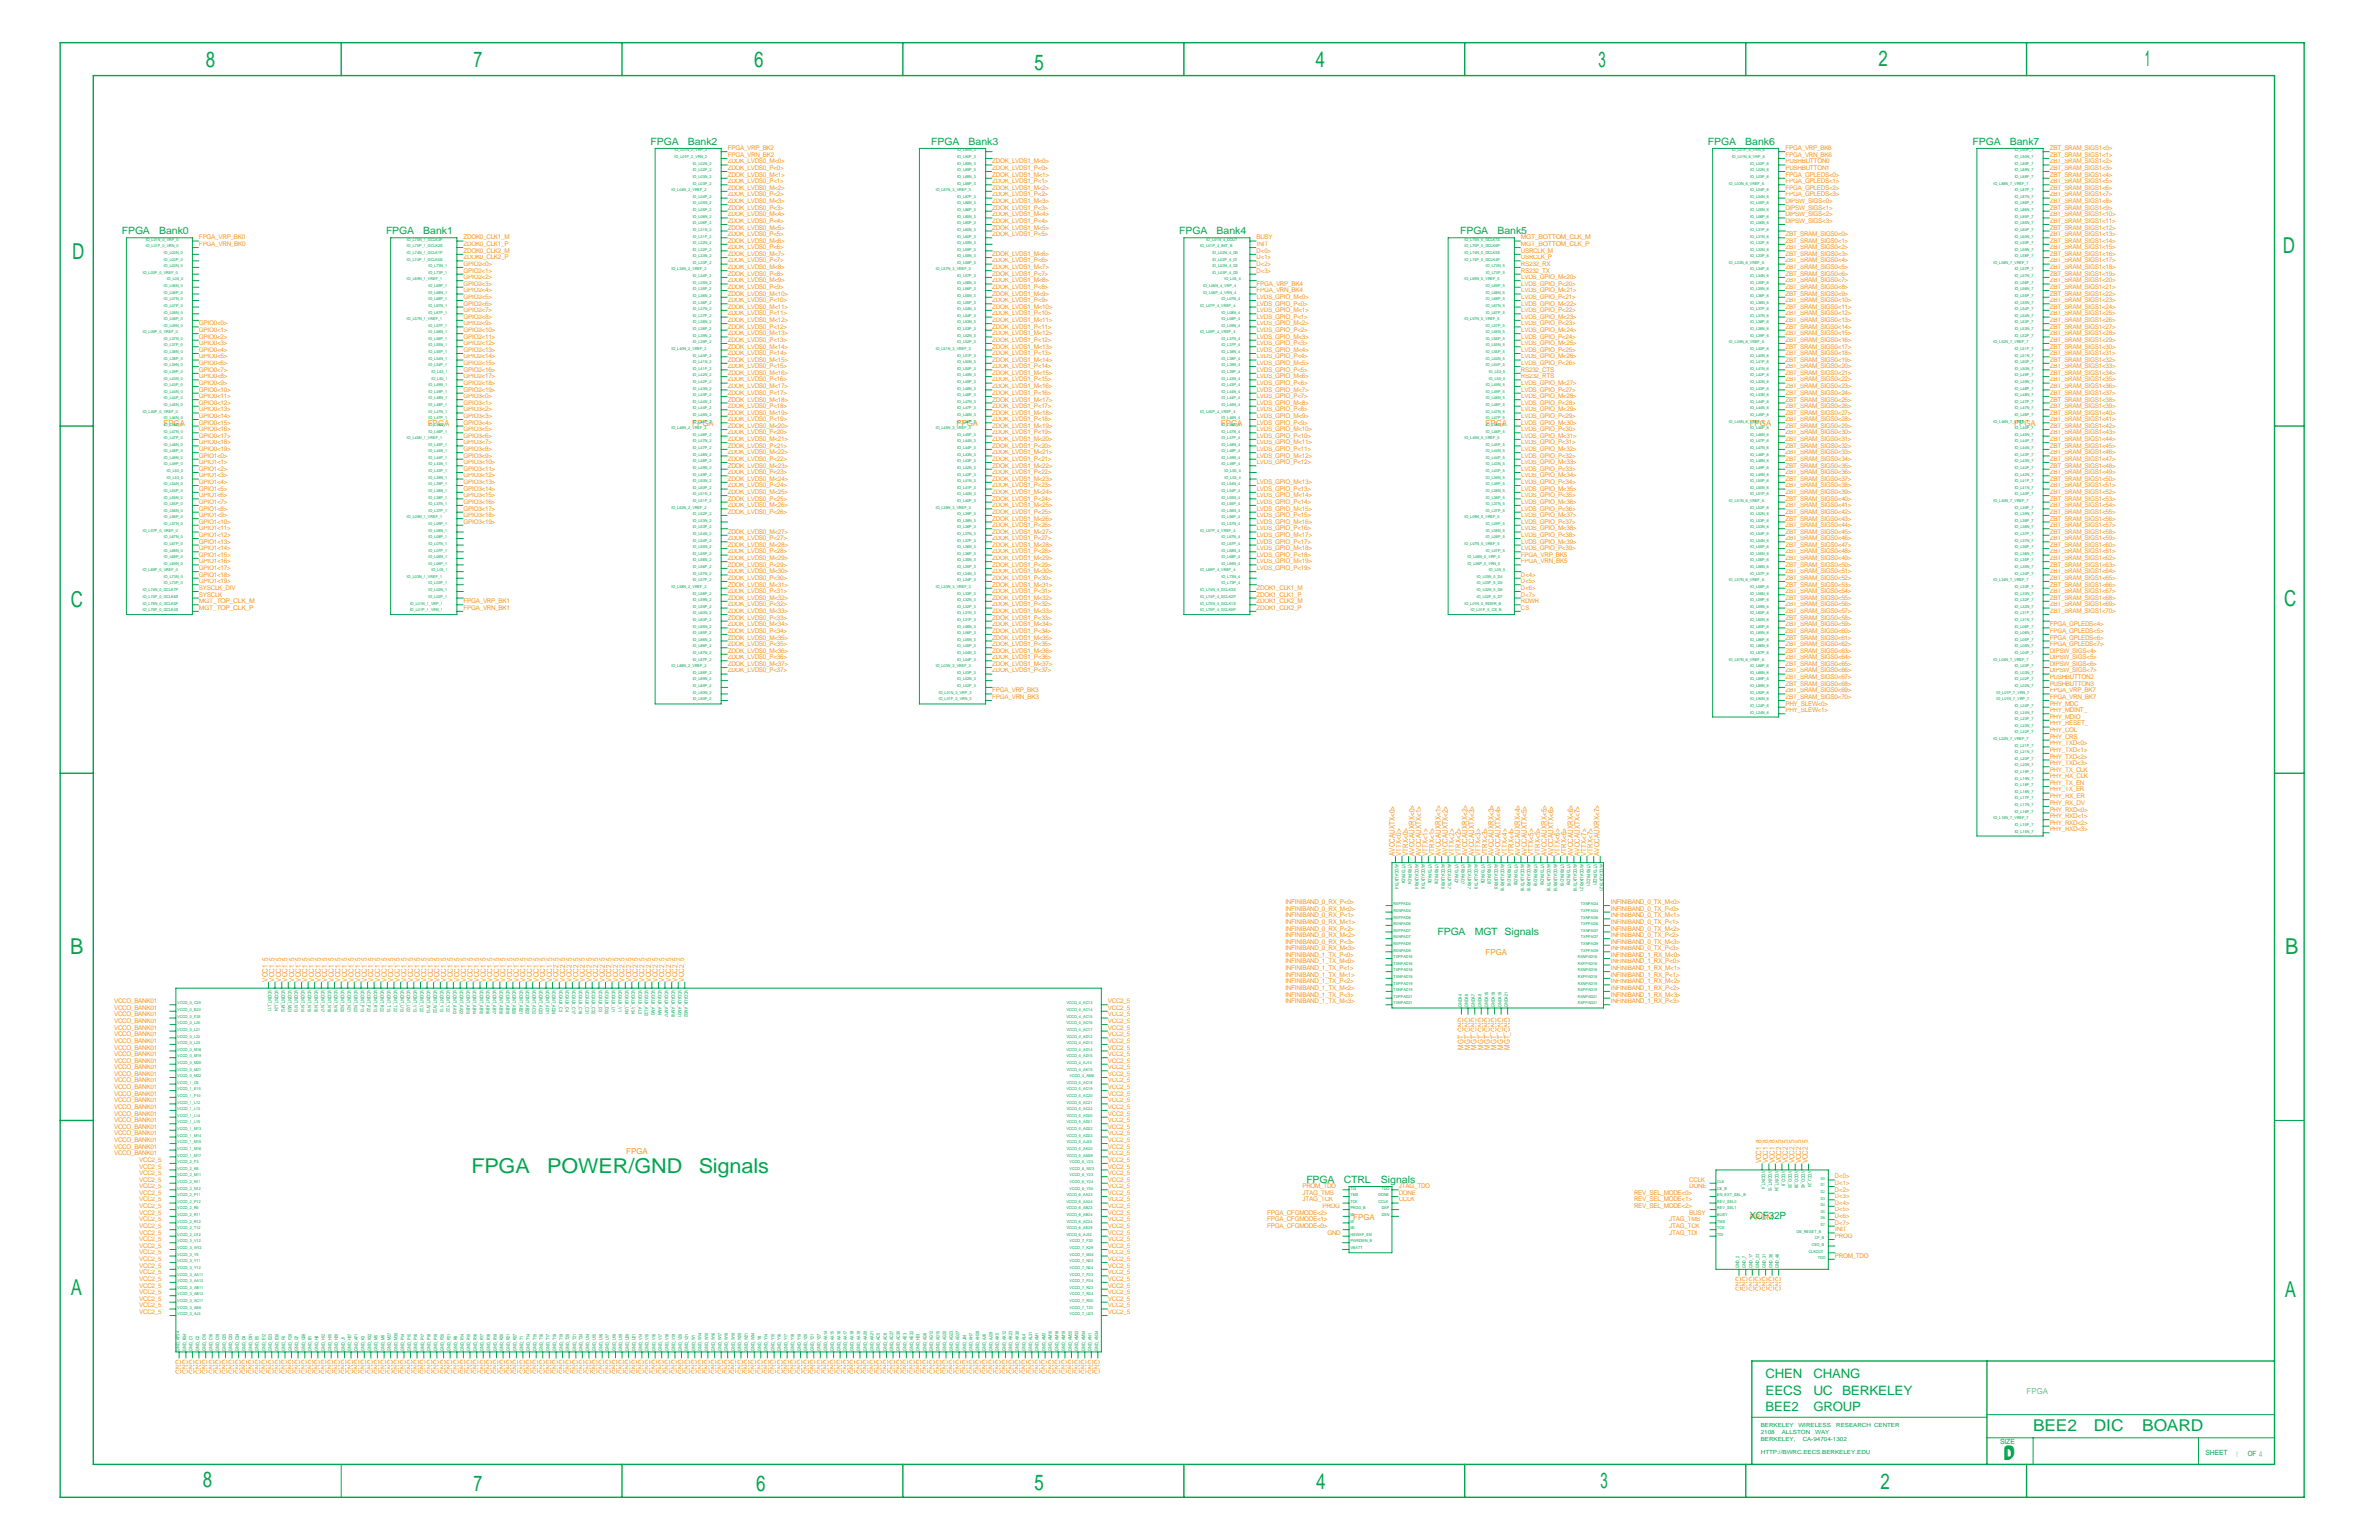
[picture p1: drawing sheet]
<svg xmlns="http://www.w3.org/2000/svg" width="432mm" height="279mm" viewBox="0 0 432 279" stroke-linecap="round" stroke-linejoin="round" font-family="sans-serif">
<defs><g id="words">
<g font-size="4" fill="#00a54f">
<text x="37.3" y="12.2">8</text>
<text x="85.9" y="12.2">7</text>
<text x="136.9" y="12.1">6</text>
<text x="187.7" y="12.6">5</text>
<text x="238.8" y="12.2">4</text>
<text x="290.1" y="12.1">3</text>
<text x="341" y="12">2</text>
<text x="389.3" y="12">1</text>
<text x="13.1" y="46.9">D</text>
<text x="414.4" y="45.8">D</text>
<text x="12.9" y="110.2">C</text>
<text x="414.6" y="109.9">C</text>
<text x="12.7" y="173.1">B</text>
<text x="414.7" y="173">B</text>
<text x="12.9" y="234.9">A</text>
<text x="414.7" y="235.3">A</text>
<text x="36.8" y="269.7">8</text>
<text x="85.9" y="270.6">7</text>
<text x="137.2" y="270.6">6</text>
<text x="187.7" y="270.3">5</text>
<text x="238.9" y="270.2">4</text>
<text x="290.5" y="270">3</text>
<text x="341.3" y="270.2">2</text>
</g>
<g font-size="3.7" fill="#00a54f">
<text x="85.6" y="212.9">FPGA</text>
<text x="99.3" y="212.9">POWER/GND</text>
<text x="126.8" y="212.9">Signals</text>
</g>
<text font-size="3.2" fill="#00a54f" x="363.6" y="264.9">D</text>
<g font-size="3" fill="#00a54f">
<text x="369" y="259.6">BEE2</text>
<text x="380" y="259.6">DIC</text>
<text x="388.8" y="259.6">BOARD</text>
</g>
<g font-size="2.3" fill="#00a54f">
<text x="320.5" y="250.1">CHEN</text>
<text x="329.1" y="250.1">CHANG</text>
<text x="320.5" y="256.1">BEE2</text>
<text x="320.5" y="253.1">EECS</text>
<text x="329.1" y="253.1">UC</text>
<text x="329.1" y="256.1">GROUP</text>
<text x="334.3" y="253.1">BERKELEY</text>
</g>
<g font-size="1.8" fill="#00a54f">
<text x="118.1" y="26.3">FPGA</text>
<text x="124.8" y="26.3">Bank2</text>
<text x="169" y="26.3">FPGA</text>
<text x="175.8" y="26.3">Bank3</text>
<text x="310" y="26.3">FPGA</text>
<text x="316.8" y="26.3">Bank6</text>
<text x="358" y="26.3">FPGA</text>
<text x="364.8" y="26.3">Bank7</text>
<text x="22.1" y="42.5">FPGA</text>
<text x="28.9" y="42.5">Bank0</text>
<text x="70.1" y="42.5">FPGA</text>
<text x="76.8" y="42.5">Bank1</text>
<text x="214" y="42.5">FPGA</text>
<text x="220.8" y="42.5">Bank4</text>
<text x="265" y="42.5">FPGA</text>
<text x="271.8" y="42.5">Bank5</text>
<text x="260.9" y="169.6">FPGA</text>
<text x="267.7" y="169.6">MGT Signals</text>
<text x="237.1" y="214.6">FPGA</text>
<text x="243.9" y="214.6">CTRL</text>
<text x="250.7" y="214.6">Signals</text>
<text x="317.5" y="221.2">XCF32P</text>
</g>
<g font-size="1.5" fill="#f7931d">
<text x="29.7" y="77.3">FPGA</text>
<text x="77.6" y="77.3">FPGA</text>
<text x="125.6" y="77.3">FPGA</text>
<text x="173.6" y="77.3">FPGA</text>
<text x="221.6" y="77.3">FPGA</text>
<text x="269.6" y="77.3">FPGA</text>
<text x="317.6" y="77.3">FPGA</text>
<text x="365.6" y="77.3">FPGA</text>
<text x="269.6" y="173.3">FPGA</text>
<text x="113.7" y="209.3">FPGA</text>
<text x="245.6" y="221.3">FPGA</text>
<text x="317.6" y="221.3">PROM</text>
</g>
<g font-size="1.5" fill="#91268f">
<text x="367.8" y="253">FPGA</text>
<text x="405.8" y="264.3">1</text>
<text x="410" y="264.3">4</text>
</g>
<g font-size="1.4" fill="#f7931d">
<text x="253.2" y="155.3" transform="rotate(-90 253.2 155.3)">AVCCAUXTX&lt;0&gt;</text>
<text x="254.3" y="155.3" transform="rotate(-90 254.3 155.3)">VTTX&lt;0&gt;</text>
<text x="255.6" y="155.3" transform="rotate(-90 255.6 155.3)">VTRX&lt;0&gt;</text>
<text x="256.8" y="155.3" transform="rotate(-90 256.8 155.3)">AVCCAUXRX&lt;0&gt;</text>
<text x="257.9" y="155.3" transform="rotate(-90 257.9 155.3)">AVCCAUXTX&lt;1&gt;</text>
<text x="259.2" y="155.3" transform="rotate(-90 259.2 155.3)">VTTX&lt;1&gt;</text>
<text x="260.3" y="155.3" transform="rotate(-90 260.3 155.3)">VTRX&lt;1&gt;</text>
<text x="261.5" y="155.3" transform="rotate(-90 261.5 155.3)">AVCCAUXRX&lt;1&gt;</text>
<text x="262.8" y="155.3" transform="rotate(-90 262.8 155.3)">AVCCAUXTX&lt;2&gt;</text>
<text x="263.9" y="155.3" transform="rotate(-90 263.9 155.3)">VTTX&lt;2&gt;</text>
<text x="265.1" y="155.3" transform="rotate(-90 265.1 155.3)">VTRX&lt;2&gt;</text>
<text x="266.4" y="155.3" transform="rotate(-90 266.4 155.3)">AVCCAUXRX&lt;2&gt;</text>
<text x="267.5" y="155.3" transform="rotate(-90 267.5 155.3)">AVCCAUXTX&lt;3&gt;</text>
<text x="268.7" y="155.3" transform="rotate(-90 268.7 155.3)">VTTX&lt;3&gt;</text>
<text x="270" y="155.3" transform="rotate(-90 270 155.3)">VTRX&lt;3&gt;</text>
<text x="271.1" y="155.3" transform="rotate(-90 271.1 155.3)">AVCCAUXRX&lt;3&gt;</text>
<text x="272.3" y="155.3" transform="rotate(-90 272.3 155.3)">AVCCAUXTX&lt;4&gt;</text>
<text x="273.6" y="155.3" transform="rotate(-90 273.6 155.3)">VTTX&lt;4&gt;</text>
<text x="274.7" y="155.3" transform="rotate(-90 274.7 155.3)">VTRX&lt;4&gt;</text>
<text x="275.9" y="155.3" transform="rotate(-90 275.9 155.3)">AVCCAUXRX&lt;4&gt;</text>
<text x="277.2" y="155.3" transform="rotate(-90 277.2 155.3)">AVCCAUXTX&lt;5&gt;</text>
<text x="278.3" y="155.3" transform="rotate(-90 278.3 155.3)">VTTX&lt;5&gt;</text>
<text x="279.5" y="155.3" transform="rotate(-90 279.5 155.3)">VTRX&lt;5&gt;</text>
<text x="280.8" y="155.3" transform="rotate(-90 280.8 155.3)">AVCCAUXRX&lt;5&gt;</text>
<text x="281.9" y="155.3" transform="rotate(-90 281.9 155.3)">AVCCAUXTX&lt;6&gt;</text>
<text x="283.1" y="155.3" transform="rotate(-90 283.1 155.3)">VTTX&lt;6&gt;</text>
<text x="284.4" y="155.3" transform="rotate(-90 284.4 155.3)">VTRX&lt;6&gt;</text>
<text x="285.5" y="155.3" transform="rotate(-90 285.5 155.3)">AVCCAUXRX&lt;6&gt;</text>
<text x="286.7" y="155.3" transform="rotate(-90 286.7 155.3)">AVCCAUXTX&lt;7&gt;</text>
<text x="288" y="155.3" transform="rotate(-90 288 155.3)">VTTX&lt;7&gt;</text>
<text x="289.1" y="155.3" transform="rotate(-90 289.1 155.3)">VTRX&lt;7&gt;</text>
<text x="290.3" y="155.3" transform="rotate(-90 290.3 155.3)">AVCCAUXRX&lt;7&gt;</text>
<text x="48.6" y="178.1" transform="rotate(-90 48.6 178.1)">VCC1_5</text>
<text x="49.8" y="178.1" transform="rotate(-90 49.8 178.1)">VCC1_5</text>
<text x="51" y="178.1" transform="rotate(-90 51 178.1)">VCC1_5</text>
<text x="52.2" y="178.1" transform="rotate(-90 52.2 178.1)">VCC1_5</text>
<text x="53.4" y="178.1" transform="rotate(-90 53.4 178.1)">VCC1_5</text>
<text x="54.6" y="178.1" transform="rotate(-90 54.6 178.1)">VCC1_5</text>
<text x="55.8" y="178.1" transform="rotate(-90 55.8 178.1)">VCC1_5</text>
<text x="57" y="178.1" transform="rotate(-90 57 178.1)">VCC1_5</text>
<text x="58.2" y="178.1" transform="rotate(-90 58.2 178.1)">VCC1_5</text>
<text x="59.4" y="178.1" transform="rotate(-90 59.4 178.1)">VCC1_5</text>
<text x="60.6" y="178.1" transform="rotate(-90 60.6 178.1)">VCC1_5</text>
<text x="61.8" y="178.1" transform="rotate(-90 61.8 178.1)">VCC1_5</text>
<text x="63" y="178.1" transform="rotate(-90 63 178.1)">VCC1_5</text>
<text x="64.2" y="178.1" transform="rotate(-90 64.2 178.1)">VCC1_5</text>
<text x="65.4" y="178.1" transform="rotate(-90 65.4 178.1)">VCC1_5</text>
<text x="66.6" y="178.1" transform="rotate(-90 66.6 178.1)">VCC1_5</text>
<text x="67.8" y="178.1" transform="rotate(-90 67.8 178.1)">VCC1_5</text>
<text x="69" y="178.1" transform="rotate(-90 69 178.1)">VCC1_5</text>
<text x="70.2" y="178.1" transform="rotate(-90 70.2 178.1)">VCC1_5</text>
<text x="71.4" y="178.1" transform="rotate(-90 71.4 178.1)">VCC1_5</text>
<text x="72.6" y="178.1" transform="rotate(-90 72.6 178.1)">VCC1_5</text>
<text x="73.8" y="178.1" transform="rotate(-90 73.8 178.1)">VCC1_5</text>
<text x="75" y="178.1" transform="rotate(-90 75 178.1)">VCC1_5</text>
<text x="76.2" y="178.1" transform="rotate(-90 76.2 178.1)">VCC1_5</text>
<text x="77.4" y="178.1" transform="rotate(-90 77.4 178.1)">VCC1_5</text>
<text x="78.6" y="178.1" transform="rotate(-90 78.6 178.1)">VCC1_5</text>
<text x="79.8" y="178.1" transform="rotate(-90 79.8 178.1)">VCC1_5</text>
<text x="81" y="178.1" transform="rotate(-90 81 178.1)">VCC1_5</text>
<text x="82.2" y="178.1" transform="rotate(-90 82.2 178.1)">VCC1_5</text>
<text x="83.4" y="178.1" transform="rotate(-90 83.4 178.1)">VCC1_5</text>
<text x="84.6" y="178.1" transform="rotate(-90 84.6 178.1)">VCC1_5</text>
<text x="85.8" y="178.1" transform="rotate(-90 85.8 178.1)">VCC1_5</text>
<text x="87" y="178.1" transform="rotate(-90 87 178.1)">VCC1_5</text>
<text x="88.2" y="178.1" transform="rotate(-90 88.2 178.1)">VCC1_5</text>
<text x="89.4" y="178.1" transform="rotate(-90 89.4 178.1)">VCC1_5</text>
<text x="90.6" y="178.1" transform="rotate(-90 90.6 178.1)">VCC1_5</text>
<text x="91.8" y="178.1" transform="rotate(-90 91.8 178.1)">VCC1_5</text>
<text x="93" y="178.1" transform="rotate(-90 93 178.1)">VCC1_5</text>
<text x="94.2" y="178.1" transform="rotate(-90 94.2 178.1)">VCC1_5</text>
<text x="95.4" y="178.1" transform="rotate(-90 95.4 178.1)">VCC1_5</text>
<text x="96.6" y="178.1" transform="rotate(-90 96.6 178.1)">VCC1_5</text>
<text x="97.8" y="178.1" transform="rotate(-90 97.8 178.1)">VCC1_5</text>
<text x="99" y="178.1" transform="rotate(-90 99 178.1)">VCC1_5</text>
<text x="100.2" y="178.1" transform="rotate(-90 100.2 178.1)">VCC1_5</text>
<text x="101.4" y="178.1" transform="rotate(-90 101.4 178.1)">VCC2_5</text>
<text x="102.6" y="178.1" transform="rotate(-90 102.6 178.1)">VCC2_5</text>
<text x="103.8" y="178.1" transform="rotate(-90 103.8 178.1)">VCC2_5</text>
<text x="105" y="178.1" transform="rotate(-90 105 178.1)">VCC2_5</text>
<text x="106.2" y="178.1" transform="rotate(-90 106.2 178.1)">VCC2_5</text>
<text x="107.4" y="178.1" transform="rotate(-90 107.4 178.1)">VCC2_5</text>
<text x="108.6" y="178.1" transform="rotate(-90 108.6 178.1)">VCC2_5</text>
<text x="109.8" y="178.1" transform="rotate(-90 109.8 178.1)">VCC2_5</text>
<text x="111" y="178.1" transform="rotate(-90 111 178.1)">VCC2_5</text>
<text x="112.2" y="178.1" transform="rotate(-90 112.2 178.1)">VCC2_5</text>
<text x="113.4" y="178.1" transform="rotate(-90 113.4 178.1)">VCC2_5</text>
<text x="114.6" y="178.1" transform="rotate(-90 114.6 178.1)">VCC2_5</text>
<text x="115.8" y="178.1" transform="rotate(-90 115.8 178.1)">VCC2_5</text>
<text x="117" y="178.1" transform="rotate(-90 117 178.1)">VCC2_5</text>
<text x="118.2" y="178.1" transform="rotate(-90 118.2 178.1)">VCC2_5</text>
<text x="119.4" y="178.1" transform="rotate(-90 119.4 178.1)">VCC2_5</text>
<text x="120.6" y="178.1" transform="rotate(-90 120.6 178.1)">VCC2_5</text>
<text x="121.8" y="178.1" transform="rotate(-90 121.8 178.1)">VCC2_5</text>
<text x="123" y="178.1" transform="rotate(-90 123 178.1)">VCC2_5</text>
<text x="124.2" y="178.1" transform="rotate(-90 124.2 178.1)">VCC2_5</text>
<text x="265.6" y="190.5" transform="rotate(-90 265.6 190.5)">MGT_GND</text>
<text x="266.8" y="190.5" transform="rotate(-90 266.8 190.5)">MGT_GND</text>
<text x="268" y="190.5" transform="rotate(-90 268 190.5)">MGT_GND</text>
<text x="269.2" y="190.5" transform="rotate(-90 269.2 190.5)">MGT_GND</text>
<text x="270.4" y="190.5" transform="rotate(-90 270.4 190.5)">MGT_GND</text>
<text x="271.6" y="190.5" transform="rotate(-90 271.6 190.5)">MGT_GND</text>
<text x="272.8" y="190.5" transform="rotate(-90 272.8 190.5)">MGT_GND</text>
<text x="274" y="190.5" transform="rotate(-90 274 190.5)">MGT_GND</text>
<text x="319.7" y="211.1" transform="rotate(-90 319.7 211.1)">VCC1_8</text>
<text x="320.9" y="211.1" transform="rotate(-90 320.9 211.1)">VCC1_8</text>
<text x="322.1" y="211.1" transform="rotate(-90 322.1 211.1)">VCC1_8</text>
<text x="323.3" y="211.1" transform="rotate(-90 323.3 211.1)">VCC2_5</text>
<text x="324.5" y="211.1" transform="rotate(-90 324.5 211.1)">VCC2_5</text>
<text x="325.7" y="211.1" transform="rotate(-90 325.7 211.1)">VCC2_5</text>
<text x="326.9" y="211.1" transform="rotate(-90 326.9 211.1)">VCC2_5</text>
<text x="328.1" y="211.1" transform="rotate(-90 328.1 211.1)">VCC2_5</text>
<text x="316" y="234.2" transform="rotate(-90 316 234.2)">GND</text>
<text x="317.2" y="234.2" transform="rotate(-90 317.2 234.2)">GND</text>
<text x="318.4" y="234.2" transform="rotate(-90 318.4 234.2)">GND</text>
<text x="319.6" y="234.2" transform="rotate(-90 319.6 234.2)">GND</text>
<text x="320.8" y="234.2" transform="rotate(-90 320.8 234.2)">GND</text>
<text x="322" y="234.2" transform="rotate(-90 322 234.2)">GND</text>
<text x="323.2" y="234.2" transform="rotate(-90 323.2 234.2)">GND</text>
<text x="32.9" y="249.2" transform="rotate(-90 32.9 249.2)">GND</text>
<text x="34.1" y="249.2" transform="rotate(-90 34.1 249.2)">GND</text>
<text x="35.3" y="249.2" transform="rotate(-90 35.3 249.2)">GND</text>
<text x="36.5" y="249.2" transform="rotate(-90 36.5 249.2)">GND</text>
<text x="37.7" y="249.2" transform="rotate(-90 37.7 249.2)">GND</text>
<text x="38.9" y="249.2" transform="rotate(-90 38.9 249.2)">GND</text>
<text x="40.1" y="249.2" transform="rotate(-90 40.1 249.2)">GND</text>
<text x="41.3" y="249.2" transform="rotate(-90 41.3 249.2)">GND</text>
<text x="42.5" y="249.2" transform="rotate(-90 42.5 249.2)">GND</text>
<text x="43.7" y="249.2" transform="rotate(-90 43.7 249.2)">GND</text>
<text x="44.9" y="249.2" transform="rotate(-90 44.9 249.2)">GND</text>
<text x="46.1" y="249.2" transform="rotate(-90 46.1 249.2)">GND</text>
<text x="47.3" y="249.2" transform="rotate(-90 47.3 249.2)">GND</text>
<text x="48.5" y="249.2" transform="rotate(-90 48.5 249.2)">GND</text>
<text x="49.7" y="249.2" transform="rotate(-90 49.7 249.2)">GND</text>
<text x="50.9" y="249.2" transform="rotate(-90 50.9 249.2)">GND</text>
<text x="52.1" y="249.2" transform="rotate(-90 52.1 249.2)">GND</text>
<text x="53.3" y="249.2" transform="rotate(-90 53.3 249.2)">GND</text>
<text x="54.5" y="249.2" transform="rotate(-90 54.5 249.2)">GND</text>
<text x="55.7" y="249.2" transform="rotate(-90 55.7 249.2)">GND</text>
<text x="56.9" y="249.2" transform="rotate(-90 56.9 249.2)">GND</text>
<text x="58.1" y="249.2" transform="rotate(-90 58.1 249.2)">GND</text>
<text x="59.3" y="249.2" transform="rotate(-90 59.3 249.2)">GND</text>
<text x="60.5" y="249.2" transform="rotate(-90 60.5 249.2)">GND</text>
<text x="61.7" y="249.2" transform="rotate(-90 61.7 249.2)">GND</text>
<text x="62.9" y="249.2" transform="rotate(-90 62.9 249.2)">GND</text>
<text x="64.1" y="249.2" transform="rotate(-90 64.1 249.2)">GND</text>
<text x="65.3" y="249.2" transform="rotate(-90 65.3 249.2)">GND</text>
<text x="66.5" y="249.2" transform="rotate(-90 66.5 249.2)">GND</text>
<text x="67.7" y="249.2" transform="rotate(-90 67.7 249.2)">GND</text>
<text x="68.9" y="249.2" transform="rotate(-90 68.9 249.2)">GND</text>
<text x="70.1" y="249.2" transform="rotate(-90 70.1 249.2)">GND</text>
<text x="71.3" y="249.2" transform="rotate(-90 71.3 249.2)">GND</text>
<text x="72.5" y="249.2" transform="rotate(-90 72.5 249.2)">GND</text>
<text x="73.7" y="249.2" transform="rotate(-90 73.7 249.2)">GND</text>
<text x="74.9" y="249.2" transform="rotate(-90 74.9 249.2)">GND</text>
<text x="76.1" y="249.2" transform="rotate(-90 76.1 249.2)">GND</text>
<text x="77.3" y="249.2" transform="rotate(-90 77.3 249.2)">GND</text>
<text x="78.5" y="249.2" transform="rotate(-90 78.5 249.2)">GND</text>
<text x="79.7" y="249.2" transform="rotate(-90 79.7 249.2)">GND</text>
<text x="80.9" y="249.2" transform="rotate(-90 80.9 249.2)">GND</text>
<text x="82.1" y="249.2" transform="rotate(-90 82.1 249.2)">GND</text>
<text x="83.3" y="249.2" transform="rotate(-90 83.3 249.2)">GND</text>
<text x="84.5" y="249.2" transform="rotate(-90 84.5 249.2)">GND</text>
<text x="85.7" y="249.2" transform="rotate(-90 85.7 249.2)">GND</text>
<text x="86.9" y="249.2" transform="rotate(-90 86.9 249.2)">GND</text>
<text x="88.1" y="249.2" transform="rotate(-90 88.1 249.2)">GND</text>
<text x="89.3" y="249.2" transform="rotate(-90 89.3 249.2)">GND</text>
<text x="90.5" y="249.2" transform="rotate(-90 90.5 249.2)">GND</text>
<text x="91.7" y="249.2" transform="rotate(-90 91.7 249.2)">GND</text>
<text x="92.9" y="249.2" transform="rotate(-90 92.9 249.2)">GND</text>
<text x="94.1" y="249.2" transform="rotate(-90 94.1 249.2)">GND</text>
<text x="95.3" y="249.2" transform="rotate(-90 95.3 249.2)">GND</text>
<text x="96.5" y="249.2" transform="rotate(-90 96.5 249.2)">GND</text>
<text x="97.7" y="249.2" transform="rotate(-90 97.7 249.2)">GND</text>
<text x="98.9" y="249.2" transform="rotate(-90 98.9 249.2)">GND</text>
<text x="100.1" y="249.2" transform="rotate(-90 100.1 249.2)">GND</text>
<text x="101.3" y="249.2" transform="rotate(-90 101.3 249.2)">GND</text>
<text x="102.5" y="249.2" transform="rotate(-90 102.5 249.2)">GND</text>
<text x="103.7" y="249.2" transform="rotate(-90 103.7 249.2)">GND</text>
<text x="104.9" y="249.2" transform="rotate(-90 104.9 249.2)">GND</text>
<text x="106.1" y="249.2" transform="rotate(-90 106.1 249.2)">GND</text>
<text x="107.3" y="249.2" transform="rotate(-90 107.3 249.2)">GND</text>
<text x="108.5" y="249.2" transform="rotate(-90 108.5 249.2)">GND</text>
<text x="109.7" y="249.2" transform="rotate(-90 109.7 249.2)">GND</text>
<text x="110.9" y="249.2" transform="rotate(-90 110.9 249.2)">GND</text>
<text x="112.1" y="249.2" transform="rotate(-90 112.1 249.2)">GND</text>
<text x="113.3" y="249.2" transform="rotate(-90 113.3 249.2)">GND</text>
<text x="114.5" y="249.2" transform="rotate(-90 114.5 249.2)">GND</text>
<text x="115.7" y="249.2" transform="rotate(-90 115.7 249.2)">GND</text>
<text x="116.9" y="249.2" transform="rotate(-90 116.9 249.2)">GND</text>
<text x="118.1" y="249.2" transform="rotate(-90 118.1 249.2)">GND</text>
<text x="119.3" y="249.2" transform="rotate(-90 119.3 249.2)">GND</text>
<text x="120.5" y="249.2" transform="rotate(-90 120.5 249.2)">GND</text>
<text x="121.7" y="249.2" transform="rotate(-90 121.7 249.2)">GND</text>
<text x="122.9" y="249.2" transform="rotate(-90 122.9 249.2)">GND</text>
<text x="124.1" y="249.2" transform="rotate(-90 124.1 249.2)">GND</text>
<text x="125.3" y="249.2" transform="rotate(-90 125.3 249.2)">GND</text>
<text x="126.4" y="249.2" transform="rotate(-90 126.4 249.2)">GND</text>
<text x="127.7" y="249.2" transform="rotate(-90 127.7 249.2)">GND</text>
<text x="128.9" y="249.2" transform="rotate(-90 128.9 249.2)">GND</text>
<text x="130" y="249.2" transform="rotate(-90 130 249.2)">GND</text>
<text x="131.3" y="249.2" transform="rotate(-90 131.3 249.2)">GND</text>
<text x="132.5" y="249.2" transform="rotate(-90 132.5 249.2)">GND</text>
<text x="133.6" y="249.2" transform="rotate(-90 133.6 249.2)">GND</text>
<text x="134.9" y="249.2" transform="rotate(-90 134.9 249.2)">GND</text>
<text x="136.1" y="249.2" transform="rotate(-90 136.1 249.2)">GND</text>
<text x="137.2" y="249.2" transform="rotate(-90 137.2 249.2)">GND</text>
<text x="138.5" y="249.2" transform="rotate(-90 138.5 249.2)">GND</text>
<text x="139.7" y="249.2" transform="rotate(-90 139.7 249.2)">GND</text>
<text x="140.8" y="249.2" transform="rotate(-90 140.8 249.2)">GND</text>
<text x="142.1" y="249.2" transform="rotate(-90 142.1 249.2)">GND</text>
<text x="143.3" y="249.2" transform="rotate(-90 143.3 249.2)">GND</text>
<text x="144.4" y="249.2" transform="rotate(-90 144.4 249.2)">GND</text>
<text x="145.7" y="249.2" transform="rotate(-90 145.7 249.2)">GND</text>
<text x="146.9" y="249.2" transform="rotate(-90 146.9 249.2)">GND</text>
<text x="148" y="249.2" transform="rotate(-90 148 249.2)">GND</text>
<text x="149.3" y="249.2" transform="rotate(-90 149.3 249.2)">GND</text>
<text x="150.5" y="249.2" transform="rotate(-90 150.5 249.2)">GND</text>
<text x="151.6" y="249.2" transform="rotate(-90 151.6 249.2)">GND</text>
<text x="152.9" y="249.2" transform="rotate(-90 152.9 249.2)">GND</text>
<text x="154.1" y="249.2" transform="rotate(-90 154.1 249.2)">GND</text>
<text x="155.2" y="249.2" transform="rotate(-90 155.2 249.2)">GND</text>
<text x="156.5" y="249.2" transform="rotate(-90 156.5 249.2)">GND</text>
<text x="157.6" y="249.2" transform="rotate(-90 157.6 249.2)">GND</text>
<text x="158.9" y="249.2" transform="rotate(-90 158.9 249.2)">GND</text>
<text x="160.1" y="249.2" transform="rotate(-90 160.1 249.2)">GND</text>
<text x="161.2" y="249.2" transform="rotate(-90 161.2 249.2)">GND</text>
<text x="162.5" y="249.2" transform="rotate(-90 162.5 249.2)">GND</text>
<text x="163.7" y="249.2" transform="rotate(-90 163.7 249.2)">GND</text>
<text x="164.8" y="249.2" transform="rotate(-90 164.8 249.2)">GND</text>
<text x="166.1" y="249.2" transform="rotate(-90 166.1 249.2)">GND</text>
<text x="167.3" y="249.2" transform="rotate(-90 167.3 249.2)">GND</text>
<text x="168.4" y="249.2" transform="rotate(-90 168.4 249.2)">GND</text>
<text x="169.7" y="249.2" transform="rotate(-90 169.7 249.2)">GND</text>
<text x="170.9" y="249.2" transform="rotate(-90 170.9 249.2)">GND</text>
<text x="172" y="249.2" transform="rotate(-90 172 249.2)">GND</text>
<text x="173.3" y="249.2" transform="rotate(-90 173.3 249.2)">GND</text>
<text x="174.5" y="249.2" transform="rotate(-90 174.5 249.2)">GND</text>
<text x="175.6" y="249.2" transform="rotate(-90 175.6 249.2)">GND</text>
<text x="176.9" y="249.2" transform="rotate(-90 176.9 249.2)">GND</text>
<text x="178.1" y="249.2" transform="rotate(-90 178.1 249.2)">GND</text>
<text x="179.2" y="249.2" transform="rotate(-90 179.2 249.2)">GND</text>
<text x="180.5" y="249.2" transform="rotate(-90 180.5 249.2)">GND</text>
<text x="181.7" y="249.2" transform="rotate(-90 181.7 249.2)">GND</text>
<text x="182.8" y="249.2" transform="rotate(-90 182.8 249.2)">GND</text>
<text x="184.1" y="249.2" transform="rotate(-90 184.1 249.2)">GND</text>
<text x="185.3" y="249.2" transform="rotate(-90 185.3 249.2)">GND</text>
<text x="186.4" y="249.2" transform="rotate(-90 186.4 249.2)">GND</text>
<text x="187.7" y="249.2" transform="rotate(-90 187.7 249.2)">GND</text>
<text x="188.8" y="249.2" transform="rotate(-90 188.8 249.2)">GND</text>
<text x="190" y="249.2" transform="rotate(-90 190 249.2)">GND</text>
<text x="191.3" y="249.2" transform="rotate(-90 191.3 249.2)">GND</text>
<text x="192.4" y="249.2" transform="rotate(-90 192.4 249.2)">GND</text>
<text x="193.6" y="249.2" transform="rotate(-90 193.6 249.2)">GND</text>
<text x="194.9" y="249.2" transform="rotate(-90 194.9 249.2)">GND</text>
<text x="196" y="249.2" transform="rotate(-90 196 249.2)">GND</text>
<text x="197.2" y="249.2" transform="rotate(-90 197.2 249.2)">GND</text>
<text x="198.5" y="249.2" transform="rotate(-90 198.5 249.2)">GND</text>
<text x="199.6" y="249.2" transform="rotate(-90 199.6 249.2)">GND</text>
</g>
<g font-size="1.3" fill="#00a54f">
<text x="363.1" y="262">SIZE</text>
<text x="400.3" y="264">SHEET</text>
<text x="408" y="264.1">OF</text>
</g>
<g font-size="1.2" fill="#f7931d">
<text x="132.1" y="29.6">ZDOK_LVDS0_M&lt;0&gt;</text>
<text x="132.1" y="27.3">FPGA_VRP_BK2</text>
<text x="132.1" y="28.4">FPGA_VRN_BK2</text>
<text x="180.1" y="29.6">ZDOK_LVDS1_M&lt;0&gt;</text>
<text x="324.1" y="29.6">PUSHBUTTON0</text>
<text x="324.1" y="27.3">FPGA_VRP_BK6</text>
<text x="324.1" y="28.4">FPGA_VRN_BK6</text>
<text x="372" y="29.6">ZBT_SRAM_SIGS1&lt;2&gt;</text>
<text x="372" y="28.4">ZBT_SRAM_SIGS1&lt;1&gt;</text>
<text x="372" y="27.3">ZBT_SRAM_SIGS1&lt;0&gt;</text>
<text x="132.1" y="35.6">ZDOK_LVDS0_P&lt;2&gt;</text>
<text x="132.1" y="33.2">ZDOK_LVDS0_P&lt;1&gt;</text>
<text x="132.1" y="30.9">ZDOK_LVDS0_P&lt;0&gt;</text>
<text x="132.1" y="34.5">ZDOK_LVDS0_M&lt;2&gt;</text>
<text x="132.1" y="32">ZDOK_LVDS0_M&lt;1&gt;</text>
<text x="180.1" y="35.6">ZDOK_LVDS1_P&lt;2&gt;</text>
<text x="180.1" y="33.2">ZDOK_LVDS1_P&lt;1&gt;</text>
<text x="180.1" y="30.9">ZDOK_LVDS1_P&lt;0&gt;</text>
<text x="180.1" y="34.5">ZDOK_LVDS1_M&lt;2&gt;</text>
<text x="180.1" y="32">ZDOK_LVDS1_M&lt;1&gt;</text>
<text x="324.1" y="35.6">FPGA_GPLEDS&lt;3&gt;</text>
<text x="324.1" y="34.5">FPGA_GPLEDS&lt;2&gt;</text>
<text x="324.1" y="33.2">FPGA_GPLEDS&lt;1&gt;</text>
<text x="324.1" y="32">FPGA_GPLEDS&lt;0&gt;</text>
<text x="324.1" y="30.9">PUSHBUTTON1</text>
<text x="372" y="35.6">ZBT_SRAM_SIGS1&lt;7&gt;</text>
<text x="372" y="34.5">ZBT_SRAM_SIGS1&lt;6&gt;</text>
<text x="372" y="33.2">ZBT_SRAM_SIGS1&lt;5&gt;</text>
<text x="372" y="32">ZBT_SRAM_SIGS1&lt;4&gt;</text>
<text x="372" y="30.9">ZBT_SRAM_SIGS1&lt;3&gt;</text>
<text x="132.1" y="40.4">ZDOK_LVDS0_P&lt;4&gt;</text>
<text x="132.1" y="38.1">ZDOK_LVDS0_P&lt;3&gt;</text>
<text x="132.1" y="41.7">ZDOK_LVDS0_M&lt;5&gt;</text>
<text x="132.1" y="39.2">ZDOK_LVDS0_M&lt;4&gt;</text>
<text x="132.1" y="36.8">ZDOK_LVDS0_M&lt;3&gt;</text>
<text x="180.1" y="40.4">ZDOK_LVDS1_P&lt;4&gt;</text>
<text x="180.1" y="38.1">ZDOK_LVDS1_P&lt;3&gt;</text>
<text x="180.1" y="41.7">ZDOK_LVDS1_M&lt;5&gt;</text>
<text x="180.1" y="39.2">ZDOK_LVDS1_M&lt;4&gt;</text>
<text x="180.1" y="36.8">ZDOK_LVDS1_M&lt;3&gt;</text>
<text x="324.1" y="40.4">DIPSW_SIGS&lt;3&gt;</text>
<text x="324.1" y="39.2">DIPSW_SIGS&lt;2&gt;</text>
<text x="324.1" y="38.1">DIPSW_SIGS&lt;1&gt;</text>
<text x="324.1" y="36.8">DIPSW_SIGS&lt;0&gt;</text>
<text x="372" y="41.7">ZBT_SRAM_SIGS1&lt;12&gt;</text>
<text x="372" y="40.4">ZBT_SRAM_SIGS1&lt;11&gt;</text>
<text x="372" y="39.2">ZBT_SRAM_SIGS1&lt;10&gt;</text>
<text x="372" y="38.1">ZBT_SRAM_SIGS1&lt;9&gt;</text>
<text x="372" y="36.8">ZBT_SRAM_SIGS1&lt;8&gt;</text>
<text x="36.1" y="43.4">FPGA_VRP_BK0</text>
<text x="36.1" y="44.7">FPGA_VRN_BK0</text>
<text x="84.1" y="47">ZDOK0_CLK2_P</text>
<text x="84.1" y="45.8">ZDOK0_CLK2_M</text>
<text x="84.1" y="44.7">ZDOK0_CLK1_P</text>
<text x="84.1" y="43.4">ZDOK0_CLK1_M</text>
<text x="132.1" y="47.6">ZDOK_LVDS0_P&lt;7&gt;</text>
<text x="132.1" y="45.3">ZDOK_LVDS0_P&lt;6&gt;</text>
<text x="132.1" y="42.8">ZDOK_LVDS0_P&lt;5&gt;</text>
<text x="132.1" y="46.4">ZDOK_LVDS0_M&lt;7&gt;</text>
<text x="132.1" y="44">ZDOK_LVDS0_M&lt;6&gt;</text>
<text x="180.1" y="47.6">ZDOK_LVDS1_P&lt;6&gt;</text>
<text x="180.1" y="42.8">ZDOK_LVDS1_P&lt;5&gt;</text>
<text x="180.1" y="46.4">ZDOK_LVDS1_M&lt;6&gt;</text>
<text x="228" y="47">D&lt;1&gt;</text>
<text x="228" y="45.8">D&lt;0&gt;</text>
<text x="228" y="43.4">BUSY</text>
<text x="228.1" y="44.7">INIT</text>
<text x="276.1" y="47">USRCLK_P</text>
<text x="276.1" y="45.8">USRCLK_M</text>
<text x="276.1" y="44.7">MGT_BOTTOM_CLK_P</text>
<text x="276.1" y="43.4">MGT_BOTTOM_CLK_M</text>
<text x="324.1" y="47.6">ZBT_SRAM_SIGS0&lt;4&gt;</text>
<text x="324.1" y="46.4">ZBT_SRAM_SIGS0&lt;3&gt;</text>
<text x="324.1" y="45.3">ZBT_SRAM_SIGS0&lt;2&gt;</text>
<text x="324.1" y="44">ZBT_SRAM_SIGS0&lt;1&gt;</text>
<text x="324.1" y="42.8">ZBT_SRAM_SIGS0&lt;0&gt;</text>
<text x="372" y="47.6">ZBT_SRAM_SIGS1&lt;17&gt;</text>
<text x="372" y="46.4">ZBT_SRAM_SIGS1&lt;16&gt;</text>
<text x="372" y="45.3">ZBT_SRAM_SIGS1&lt;15&gt;</text>
<text x="372" y="44">ZBT_SRAM_SIGS1&lt;14&gt;</text>
<text x="372" y="42.8">ZBT_SRAM_SIGS1&lt;13&gt;</text>
<text x="84.1" y="53">GPIO2&lt;4&gt;</text>
<text x="84.1" y="51.9">GPIO2&lt;3&gt;</text>
<text x="84.1" y="50.6">GPIO2&lt;2&gt;</text>
<text x="84.1" y="49.4">GPIO2&lt;1&gt;</text>
<text x="84.1" y="48.3">GPIO2&lt;0&gt;</text>
<text x="132.1" y="52.5">ZDOK_LVDS0_P&lt;9&gt;</text>
<text x="132.1" y="50">ZDOK_LVDS0_P&lt;8&gt;</text>
<text x="132.1" y="53.6">ZDOK_LVDS0_M&lt;10&gt;</text>
<text x="132.1" y="51.2">ZDOK_LVDS0_M&lt;9&gt;</text>
<text x="132.1" y="48.9">ZDOK_LVDS0_M&lt;8&gt;</text>
<text x="180.1" y="52.5">ZDOK_LVDS1_P&lt;8&gt;</text>
<text x="180.1" y="50">ZDOK_LVDS1_P&lt;7&gt;</text>
<text x="180.1" y="53.6">ZDOK_LVDS1_M&lt;9&gt;</text>
<text x="180.1" y="51.2">ZDOK_LVDS1_M&lt;8&gt;</text>
<text x="180.1" y="48.9">ZDOK_LVDS1_M&lt;7&gt;</text>
<text x="228" y="49.4">D&lt;3&gt;</text>
<text x="228" y="48.3">D&lt;2&gt;</text>
<text x="228" y="51.9">FPGA_VRP_BK4</text>
<text x="228.1" y="53">FPGA_VRN_BK4</text>
<text x="276.1" y="49.4">RS232_TX</text>
<text x="276.1" y="48.3">RS232_RX</text>
<text x="276.1" y="51.9">LVDS_GPIO_P&lt;20&gt;</text>
<text x="276.1" y="53">LVDS_GPIO_M&lt;21&gt;</text>
<text x="276.1" y="50.6">LVDS_GPIO_M&lt;20&gt;</text>
<text x="324.1" y="53.6">ZBT_SRAM_SIGS0&lt;9&gt;</text>
<text x="324.1" y="52.5">ZBT_SRAM_SIGS0&lt;8&gt;</text>
<text x="324.1" y="51.2">ZBT_SRAM_SIGS0&lt;7&gt;</text>
<text x="324.1" y="50">ZBT_SRAM_SIGS0&lt;6&gt;</text>
<text x="324.1" y="48.9">ZBT_SRAM_SIGS0&lt;5&gt;</text>
<text x="372" y="53.6">ZBT_SRAM_SIGS1&lt;22&gt;</text>
<text x="372" y="52.5">ZBT_SRAM_SIGS1&lt;21&gt;</text>
<text x="372" y="51.2">ZBT_SRAM_SIGS1&lt;20&gt;</text>
<text x="372" y="50">ZBT_SRAM_SIGS1&lt;19&gt;</text>
<text x="372" y="48.9">ZBT_SRAM_SIGS1&lt;18&gt;</text>
<text x="36.1" y="59.1">GPIO0&lt;0&gt;</text>
<text x="84.1" y="59.1">GPIO2&lt;9&gt;</text>
<text x="84.1" y="57.8">GPIO2&lt;8&gt;</text>
<text x="84.1" y="56.6">GPIO2&lt;7&gt;</text>
<text x="84.1" y="55.5">GPIO2&lt;6&gt;</text>
<text x="84.1" y="54.2">GPIO2&lt;5&gt;</text>
<text x="132.1" y="59.6">ZDOK_LVDS0_P&lt;12&gt;</text>
<text x="132.1" y="57.2">ZDOK_LVDS0_P&lt;11&gt;</text>
<text x="132.1" y="54.8">ZDOK_LVDS0_P&lt;10&gt;</text>
<text x="132.1" y="58.4">ZDOK_LVDS0_M&lt;12&gt;</text>
<text x="132.1" y="56">ZDOK_LVDS0_M&lt;11&gt;</text>
<text x="180.1" y="59.6">ZDOK_LVDS1_P&lt;11&gt;</text>
<text x="180.1" y="57.2">ZDOK_LVDS1_P&lt;10&gt;</text>
<text x="180.1" y="54.8">ZDOK_LVDS1_P&lt;9&gt;</text>
<text x="180.1" y="58.4">ZDOK_LVDS1_M&lt;11&gt;</text>
<text x="180.1" y="56">ZDOK_LVDS1_M&lt;10&gt;</text>
<text x="228.1" y="57.8">LVDS_GPIO_P&lt;1&gt;</text>
<text x="228.1" y="55.5">LVDS_GPIO_P&lt;0&gt;</text>
<text x="228.1" y="59.1">LVDS_GPIO_M&lt;2&gt;</text>
<text x="228.1" y="56.6">LVDS_GPIO_M&lt;1&gt;</text>
<text x="228.1" y="54.2">LVDS_GPIO_M&lt;0&gt;</text>
<text x="276.1" y="59.1">LVDS_GPIO_P&lt;23&gt;</text>
<text x="276.1" y="56.6">LVDS_GPIO_P&lt;22&gt;</text>
<text x="276.1" y="54.2">LVDS_GPIO_P&lt;21&gt;</text>
<text x="276.1" y="57.8">LVDS_GPIO_M&lt;23&gt;</text>
<text x="276.1" y="55.5">LVDS_GPIO_M&lt;22&gt;</text>
<text x="324.1" y="59.6">ZBT_SRAM_SIGS0&lt;14&gt;</text>
<text x="324.1" y="58.4">ZBT_SRAM_SIGS0&lt;13&gt;</text>
<text x="324.1" y="57.2">ZBT_SRAM_SIGS0&lt;12&gt;</text>
<text x="324.1" y="56">ZBT_SRAM_SIGS0&lt;11&gt;</text>
<text x="324.1" y="54.8">ZBT_SRAM_SIGS0&lt;10&gt;</text>
<text x="372" y="59.6">ZBT_SRAM_SIGS1&lt;27&gt;</text>
<text x="372" y="58.4">ZBT_SRAM_SIGS1&lt;26&gt;</text>
<text x="372" y="57.2">ZBT_SRAM_SIGS1&lt;25&gt;</text>
<text x="372" y="56">ZBT_SRAM_SIGS1&lt;24&gt;</text>
<text x="372" y="54.8">ZBT_SRAM_SIGS1&lt;23&gt;</text>
<text x="36.1" y="65">GPIO0&lt;5&gt;</text>
<text x="36.1" y="63.8">GPIO0&lt;4&gt;</text>
<text x="36.1" y="62.7">GPIO0&lt;3&gt;</text>
<text x="36.1" y="61.4">GPIO0&lt;2&gt;</text>
<text x="36.1" y="60.2">GPIO0&lt;1&gt;</text>
<text x="84.1" y="65">GPIO2&lt;14&gt;</text>
<text x="84.1" y="63.8">GPIO2&lt;13&gt;</text>
<text x="84.1" y="62.7">GPIO2&lt;12&gt;</text>
<text x="84.1" y="61.4">GPIO2&lt;11&gt;</text>
<text x="84.1" y="60.2">GPIO2&lt;10&gt;</text>
<text x="132.1" y="64.4">ZDOK_LVDS0_P&lt;14&gt;</text>
<text x="132.1" y="62">ZDOK_LVDS0_P&lt;13&gt;</text>
<text x="132.1" y="65.6">ZDOK_LVDS0_M&lt;15&gt;</text>
<text x="132.1" y="63.2">ZDOK_LVDS0_M&lt;14&gt;</text>
<text x="132.1" y="60.8">ZDOK_LVDS0_M&lt;13&gt;</text>
<text x="180.1" y="64.4">ZDOK_LVDS1_P&lt;13&gt;</text>
<text x="180.1" y="62">ZDOK_LVDS1_P&lt;12&gt;</text>
<text x="180.1" y="65.6">ZDOK_LVDS1_M&lt;14&gt;</text>
<text x="180.1" y="63.2">ZDOK_LVDS1_M&lt;13&gt;</text>
<text x="180.1" y="60.8">ZDOK_LVDS1_M&lt;12&gt;</text>
<text x="228.1" y="65">LVDS_GPIO_P&lt;4&gt;</text>
<text x="228.1" y="62.7">LVDS_GPIO_P&lt;3&gt;</text>
<text x="228.1" y="60.2">LVDS_GPIO_P&lt;2&gt;</text>
<text x="228.1" y="63.8">LVDS_GPIO_M&lt;4&gt;</text>
<text x="228.1" y="61.4">LVDS_GPIO_M&lt;3&gt;</text>
<text x="276.1" y="63.8">LVDS_GPIO_P&lt;25&gt;</text>
<text x="276.1" y="61.4">LVDS_GPIO_P&lt;24&gt;</text>
<text x="276.1" y="65">LVDS_GPIO_M&lt;26&gt;</text>
<text x="276.1" y="62.7">LVDS_GPIO_M&lt;25&gt;</text>
<text x="276.1" y="60.2">LVDS_GPIO_M&lt;24&gt;</text>
<text x="324.1" y="65.6">ZBT_SRAM_SIGS0&lt;19&gt;</text>
<text x="324.1" y="64.4">ZBT_SRAM_SIGS0&lt;18&gt;</text>
<text x="324.1" y="63.2">ZBT_SRAM_SIGS0&lt;17&gt;</text>
<text x="324.1" y="62">ZBT_SRAM_SIGS0&lt;16&gt;</text>
<text x="324.1" y="60.8">ZBT_SRAM_SIGS0&lt;15&gt;</text>
<text x="372" y="65.6">ZBT_SRAM_SIGS1&lt;32&gt;</text>
<text x="372" y="64.4">ZBT_SRAM_SIGS1&lt;31&gt;</text>
<text x="372" y="63.2">ZBT_SRAM_SIGS1&lt;30&gt;</text>
<text x="372" y="62">ZBT_SRAM_SIGS1&lt;29&gt;</text>
<text x="372" y="60.8">ZBT_SRAM_SIGS1&lt;28&gt;</text>
<text x="36.1" y="71">GPIO0&lt;10&gt;</text>
<text x="36.1" y="69.8">GPIO0&lt;9&gt;</text>
<text x="36.1" y="68.6">GPIO0&lt;8&gt;</text>
<text x="36.1" y="67.4">GPIO0&lt;7&gt;</text>
<text x="36.1" y="66.3">GPIO0&lt;6&gt;</text>
<text x="84.1" y="71">GPIO2&lt;19&gt;</text>
<text x="84.1" y="69.8">GPIO2&lt;18&gt;</text>
<text x="84.1" y="68.6">GPIO2&lt;17&gt;</text>
<text x="84.1" y="67.4">GPIO2&lt;16&gt;</text>
<text x="84.1" y="66.3">GPIO2&lt;15&gt;</text>
<text x="132.1" y="71.6">ZDOK_LVDS0_P&lt;17&gt;</text>
<text x="132.1" y="69.2">ZDOK_LVDS0_P&lt;16&gt;</text>
<text x="132.1" y="66.8">ZDOK_LVDS0_P&lt;15&gt;</text>
<text x="132.1" y="70.4">ZDOK_LVDS0_M&lt;17&gt;</text>
<text x="132.1" y="68">ZDOK_LVDS0_M&lt;16&gt;</text>
<text x="180.1" y="71.6">ZDOK_LVDS1_P&lt;16&gt;</text>
<text x="180.1" y="69.2">ZDOK_LVDS1_P&lt;15&gt;</text>
<text x="180.1" y="66.8">ZDOK_LVDS1_P&lt;14&gt;</text>
<text x="180.1" y="70.4">ZDOK_LVDS1_M&lt;16&gt;</text>
<text x="180.1" y="68">ZDOK_LVDS1_M&lt;15&gt;</text>
<text x="228.1" y="69.8">LVDS_GPIO_P&lt;6&gt;</text>
<text x="228.1" y="71">LVDS_GPIO_M&lt;7&gt;</text>
<text x="228.1" y="68.6">LVDS_GPIO_M&lt;6&gt;</text>
<text x="228.1" y="66.3">LVDS_GPIO_M&lt;5&gt;</text>
<text x="228.1" y="67.4">LVDS_GPIO_P&lt;5&gt;</text>
<text x="276.1" y="68.6">RS232_RTS</text>
<text x="276.1" y="67.4">RS232_CTS</text>
<text x="276.1" y="71">LVDS_GPIO_P&lt;27&gt;</text>
<text x="276.1" y="66.3">LVDS_GPIO_P&lt;26&gt;</text>
<text x="276.1" y="69.8">LVDS_GPIO_M&lt;27&gt;</text>
<text x="324.1" y="71.6">ZBT_SRAM_SIGS0&lt;24&gt;</text>
<text x="324.1" y="70.4">ZBT_SRAM_SIGS0&lt;23&gt;</text>
<text x="324.1" y="69.2">ZBT_SRAM_SIGS0&lt;22&gt;</text>
<text x="324.1" y="68">ZBT_SRAM_SIGS0&lt;21&gt;</text>
<text x="324.1" y="66.8">ZBT_SRAM_SIGS0&lt;20&gt;</text>
<text x="372" y="71.6">ZBT_SRAM_SIGS1&lt;37&gt;</text>
<text x="372" y="70.4">ZBT_SRAM_SIGS1&lt;36&gt;</text>
<text x="372" y="69.2">ZBT_SRAM_SIGS1&lt;35&gt;</text>
<text x="372" y="68">ZBT_SRAM_SIGS1&lt;34&gt;</text>
<text x="372" y="66.8">ZBT_SRAM_SIGS1&lt;33&gt;</text>
<text x="36.1" y="77">GPIO0&lt;15&gt;</text>
<text x="36.1" y="75.8">GPIO0&lt;14&gt;</text>
<text x="36.1" y="74.6">GPIO0&lt;13&gt;</text>
<text x="36.1" y="73.4">GPIO0&lt;12&gt;</text>
<text x="36.1" y="72.2">GPIO0&lt;11&gt;</text>
<text x="84.1" y="77">GPIO3&lt;4&gt;</text>
<text x="84.1" y="75.8">GPIO3&lt;3&gt;</text>
<text x="84.1" y="74.6">GPIO3&lt;2&gt;</text>
<text x="84.1" y="73.4">GPIO3&lt;1&gt;</text>
<text x="84.1" y="72.2">GPIO3&lt;0&gt;</text>
<text x="132.1" y="76.5">ZDOK_LVDS0_P&lt;19&gt;</text>
<text x="132.1" y="74">ZDOK_LVDS0_P&lt;18&gt;</text>
<text x="132.1" y="77.6">ZDOK_LVDS0_M&lt;20&gt;</text>
<text x="132.1" y="75.2">ZDOK_LVDS0_M&lt;19&gt;</text>
<text x="132.1" y="72.9">ZDOK_LVDS0_M&lt;18&gt;</text>
<text x="180.1" y="76.5">ZDOK_LVDS1_P&lt;18&gt;</text>
<text x="180.1" y="74">ZDOK_LVDS1_P&lt;17&gt;</text>
<text x="180.1" y="77.6">ZDOK_LVDS1_M&lt;19&gt;</text>
<text x="180.1" y="75.2">ZDOK_LVDS1_M&lt;18&gt;</text>
<text x="180.1" y="72.9">ZDOK_LVDS1_M&lt;17&gt;</text>
<text x="228.1" y="77">LVDS_GPIO_P&lt;9&gt;</text>
<text x="228.1" y="74.6">LVDS_GPIO_P&lt;8&gt;</text>
<text x="228.1" y="72.2">LVDS_GPIO_P&lt;7&gt;</text>
<text x="228.1" y="75.8">LVDS_GPIO_M&lt;9&gt;</text>
<text x="228.1" y="73.4">LVDS_GPIO_M&lt;8&gt;</text>
<text x="276.1" y="75.8">LVDS_GPIO_P&lt;29&gt;</text>
<text x="276.1" y="73.4">LVDS_GPIO_P&lt;28&gt;</text>
<text x="276.1" y="77">LVDS_GPIO_M&lt;30&gt;</text>
<text x="276.1" y="74.6">LVDS_GPIO_M&lt;29&gt;</text>
<text x="276.1" y="72.2">LVDS_GPIO_M&lt;28&gt;</text>
<text x="324.1" y="77.6">ZBT_SRAM_SIGS0&lt;29&gt;</text>
<text x="324.1" y="76.5">ZBT_SRAM_SIGS0&lt;28&gt;</text>
<text x="324.1" y="75.2">ZBT_SRAM_SIGS0&lt;27&gt;</text>
<text x="324.1" y="74">ZBT_SRAM_SIGS0&lt;26&gt;</text>
<text x="324.1" y="72.9">ZBT_SRAM_SIGS0&lt;25&gt;</text>
<text x="372" y="77.6">ZBT_SRAM_SIGS1&lt;42&gt;</text>
<text x="372" y="76.5">ZBT_SRAM_SIGS1&lt;41&gt;</text>
<text x="372" y="75.2">ZBT_SRAM_SIGS1&lt;40&gt;</text>
<text x="372" y="74">ZBT_SRAM_SIGS1&lt;39&gt;</text>
<text x="372" y="72.9">ZBT_SRAM_SIGS1&lt;38&gt;</text>
<text x="36.1" y="83">GPIO1&lt;0&gt;</text>
<text x="36.1" y="81.8">GPIO0&lt;19&gt;</text>
<text x="36.1" y="80.6">GPIO0&lt;18&gt;</text>
<text x="36.1" y="79.4">GPIO0&lt;17&gt;</text>
<text x="36.1" y="78.2">GPIO0&lt;16&gt;</text>
<text x="84.1" y="83">GPIO3&lt;9&gt;</text>
<text x="84.1" y="81.8">GPIO3&lt;8&gt;</text>
<text x="84.1" y="80.6">GPIO3&lt;7&gt;</text>
<text x="84.1" y="79.4">GPIO3&lt;6&gt;</text>
<text x="84.1" y="78.2">GPIO3&lt;5&gt;</text>
<text x="132.1" y="83.7">ZDOK_LVDS0_P&lt;22&gt;</text>
<text x="132.1" y="81.2">ZDOK_LVDS0_P&lt;21&gt;</text>
<text x="132.1" y="78.8">ZDOK_LVDS0_P&lt;20&gt;</text>
<text x="132.1" y="82.4">ZDOK_LVDS0_M&lt;22&gt;</text>
<text x="132.1" y="80.1">ZDOK_LVDS0_M&lt;21&gt;</text>
<text x="180.1" y="83.7">ZDOK_LVDS1_P&lt;21&gt;</text>
<text x="180.1" y="81.2">ZDOK_LVDS1_P&lt;20&gt;</text>
<text x="180.1" y="78.8">ZDOK_LVDS1_P&lt;19&gt;</text>
<text x="180.1" y="82.4">ZDOK_LVDS1_M&lt;21&gt;</text>
<text x="180.1" y="80.1">ZDOK_LVDS1_M&lt;20&gt;</text>
<text x="228.1" y="81.8">LVDS_GPIO_P&lt;11&gt;</text>
<text x="228.1" y="79.4">LVDS_GPIO_P&lt;10&gt;</text>
<text x="228.1" y="83">LVDS_GPIO_M&lt;12&gt;</text>
<text x="228.1" y="80.6">LVDS_GPIO_M&lt;11&gt;</text>
<text x="228.1" y="78.2">LVDS_GPIO_M&lt;10&gt;</text>
<text x="276.1" y="83">LVDS_GPIO_P&lt;32&gt;</text>
<text x="276.1" y="80.6">LVDS_GPIO_P&lt;31&gt;</text>
<text x="276.1" y="78.2">LVDS_GPIO_P&lt;30&gt;</text>
<text x="276.1" y="81.8">LVDS_GPIO_M&lt;32&gt;</text>
<text x="276.1" y="79.4">LVDS_GPIO_M&lt;31&gt;</text>
<text x="324.1" y="83.7">ZBT_SRAM_SIGS0&lt;34&gt;</text>
<text x="324.1" y="82.4">ZBT_SRAM_SIGS0&lt;33&gt;</text>
<text x="324.1" y="81.2">ZBT_SRAM_SIGS0&lt;32&gt;</text>
<text x="324.1" y="80.1">ZBT_SRAM_SIGS0&lt;31&gt;</text>
<text x="324.1" y="78.8">ZBT_SRAM_SIGS0&lt;30&gt;</text>
<text x="372" y="83.7">ZBT_SRAM_SIGS1&lt;47&gt;</text>
<text x="372" y="82.4">ZBT_SRAM_SIGS1&lt;46&gt;</text>
<text x="372" y="81.2">ZBT_SRAM_SIGS1&lt;45&gt;</text>
<text x="372" y="80.1">ZBT_SRAM_SIGS1&lt;44&gt;</text>
<text x="372" y="78.8">ZBT_SRAM_SIGS1&lt;43&gt;</text>
<text x="36.1" y="89">GPIO1&lt;5&gt;</text>
<text x="36.1" y="87.8">GPIO1&lt;4&gt;</text>
<text x="36.1" y="86.6">GPIO1&lt;3&gt;</text>
<text x="36.1" y="85.4">GPIO1&lt;2&gt;</text>
<text x="36.1" y="84.2">GPIO1&lt;1&gt;</text>
<text x="84.1" y="89">GPIO3&lt;14&gt;</text>
<text x="84.1" y="87.8">GPIO3&lt;13&gt;</text>
<text x="84.1" y="86.6">GPIO3&lt;12&gt;</text>
<text x="84.1" y="85.4">GPIO3&lt;11&gt;</text>
<text x="84.1" y="84.2">GPIO3&lt;10&gt;</text>
<text x="132.1" y="88.4">ZDOK_LVDS0_P&lt;24&gt;</text>
<text x="132.1" y="86">ZDOK_LVDS0_P&lt;23&gt;</text>
<text x="132.1" y="89.6">ZDOK_LVDS0_M&lt;25&gt;</text>
<text x="132.1" y="87.2">ZDOK_LVDS0_M&lt;24&gt;</text>
<text x="132.1" y="84.8">ZDOK_LVDS0_M&lt;23&gt;</text>
<text x="180.1" y="88.4">ZDOK_LVDS1_P&lt;23&gt;</text>
<text x="180.1" y="86">ZDOK_LVDS1_P&lt;22&gt;</text>
<text x="180.1" y="89.6">ZDOK_LVDS1_M&lt;24&gt;</text>
<text x="180.1" y="87.2">ZDOK_LVDS1_M&lt;23&gt;</text>
<text x="180.1" y="84.8">ZDOK_LVDS1_M&lt;22&gt;</text>
<text x="228.1" y="89">LVDS_GPIO_P&lt;13&gt;</text>
<text x="228.1" y="84.2">LVDS_GPIO_P&lt;12&gt;</text>
<text x="228.1" y="87.8">LVDS_GPIO_M&lt;13&gt;</text>
<text x="276.1" y="87.8">LVDS_GPIO_P&lt;34&gt;</text>
<text x="276.1" y="85.4">LVDS_GPIO_P&lt;33&gt;</text>
<text x="276.1" y="89">LVDS_GPIO_M&lt;35&gt;</text>
<text x="276.1" y="86.6">LVDS_GPIO_M&lt;34&gt;</text>
<text x="276.1" y="84.2">LVDS_GPIO_M&lt;33&gt;</text>
<text x="324.1" y="89.6">ZBT_SRAM_SIGS0&lt;39&gt;</text>
<text x="324.1" y="88.4">ZBT_SRAM_SIGS0&lt;38&gt;</text>
<text x="324.1" y="87.2">ZBT_SRAM_SIGS0&lt;37&gt;</text>
<text x="324.1" y="86">ZBT_SRAM_SIGS0&lt;36&gt;</text>
<text x="324.1" y="84.8">ZBT_SRAM_SIGS0&lt;35&gt;</text>
<text x="372" y="89.6">ZBT_SRAM_SIGS1&lt;52&gt;</text>
<text x="372" y="88.4">ZBT_SRAM_SIGS1&lt;51&gt;</text>
<text x="372" y="87.2">ZBT_SRAM_SIGS1&lt;50&gt;</text>
<text x="372" y="86">ZBT_SRAM_SIGS1&lt;49&gt;</text>
<text x="372" y="84.8">ZBT_SRAM_SIGS1&lt;48&gt;</text>
<text x="36.1" y="95">GPIO1&lt;10&gt;</text>
<text x="36.1" y="93.8">GPIO1&lt;9&gt;</text>
<text x="36.1" y="92.6">GPIO1&lt;8&gt;</text>
<text x="36.1" y="91.4">GPIO1&lt;7&gt;</text>
<text x="36.1" y="90.2">GPIO1&lt;6&gt;</text>
<text x="84.1" y="95">GPIO3&lt;19&gt;</text>
<text x="84.1" y="93.8">GPIO3&lt;18&gt;</text>
<text x="84.1" y="92.6">GPIO3&lt;17&gt;</text>
<text x="84.1" y="91.4">GPIO3&lt;16&gt;</text>
<text x="84.1" y="90.2">GPIO3&lt;15&gt;</text>
<text x="132.1" y="93.2">ZDOK_LVDS0_P&lt;26&gt;</text>
<text x="132.1" y="90.8">ZDOK_LVDS0_P&lt;25&gt;</text>
<text x="132.1" y="92">ZDOK_LVDS0_M&lt;26&gt;</text>
<text x="180.1" y="95.6">ZDOK_LVDS1_P&lt;26&gt;</text>
<text x="180.1" y="93.2">ZDOK_LVDS1_P&lt;25&gt;</text>
<text x="180.1" y="90.8">ZDOK_LVDS1_P&lt;24&gt;</text>
<text x="180.1" y="94.4">ZDOK_LVDS1_M&lt;26&gt;</text>
<text x="180.1" y="92">ZDOK_LVDS1_M&lt;25&gt;</text>
<text x="228.1" y="93.8">LVDS_GPIO_P&lt;15&gt;</text>
<text x="228.1" y="91.4">LVDS_GPIO_P&lt;14&gt;</text>
<text x="228.1" y="95">LVDS_GPIO_M&lt;16&gt;</text>
<text x="228.1" y="92.6">LVDS_GPIO_M&lt;15&gt;</text>
<text x="228.1" y="90.2">LVDS_GPIO_M&lt;14&gt;</text>
<text x="276.1" y="95">LVDS_GPIO_P&lt;37&gt;</text>
<text x="276.1" y="92.6">LVDS_GPIO_P&lt;36&gt;</text>
<text x="276.1" y="90.2">LVDS_GPIO_P&lt;35&gt;</text>
<text x="276.1" y="93.8">LVDS_GPIO_M&lt;37&gt;</text>
<text x="276.1" y="91.4">LVDS_GPIO_M&lt;36&gt;</text>
<text x="324.1" y="95.6">ZBT_SRAM_SIGS0&lt;44&gt;</text>
<text x="324.1" y="94.4">ZBT_SRAM_SIGS0&lt;43&gt;</text>
<text x="324.1" y="93.2">ZBT_SRAM_SIGS0&lt;42&gt;</text>
<text x="324.1" y="92">ZBT_SRAM_SIGS0&lt;41&gt;</text>
<text x="324.1" y="90.8">ZBT_SRAM_SIGS0&lt;40&gt;</text>
<text x="372" y="95.6">ZBT_SRAM_SIGS1&lt;57&gt;</text>
<text x="372" y="94.4">ZBT_SRAM_SIGS1&lt;56&gt;</text>
<text x="372" y="93.2">ZBT_SRAM_SIGS1&lt;55&gt;</text>
<text x="372" y="92">ZBT_SRAM_SIGS1&lt;54&gt;</text>
<text x="372" y="90.8">ZBT_SRAM_SIGS1&lt;53&gt;</text>
<text x="36.1" y="101">GPIO1&lt;15&gt;</text>
<text x="36.1" y="99.8">GPIO1&lt;14&gt;</text>
<text x="36.1" y="98.6">GPIO1&lt;13&gt;</text>
<text x="36.1" y="97.4">GPIO1&lt;12&gt;</text>
<text x="36.1" y="96.2">GPIO1&lt;11&gt;</text>
<text x="132.1" y="100.4">ZDOK_LVDS0_P&lt;28&gt;</text>
<text x="132.1" y="98">ZDOK_LVDS0_P&lt;27&gt;</text>
<text x="132.1" y="101.6">ZDOK_LVDS0_M&lt;29&gt;</text>
<text x="132.1" y="99.2">ZDOK_LVDS0_M&lt;28&gt;</text>
<text x="132.1" y="96.8">ZDOK_LVDS0_M&lt;27&gt;</text>
<text x="180.1" y="100.4">ZDOK_LVDS1_P&lt;28&gt;</text>
<text x="180.1" y="98">ZDOK_LVDS1_P&lt;27&gt;</text>
<text x="180.1" y="101.6">ZDOK_LVDS1_M&lt;29&gt;</text>
<text x="180.1" y="99.2">ZDOK_LVDS1_M&lt;28&gt;</text>
<text x="180.1" y="96.8">ZDOK_LVDS1_M&lt;27&gt;</text>
<text x="228.1" y="101">LVDS_GPIO_P&lt;18&gt;</text>
<text x="228.1" y="98.6">LVDS_GPIO_P&lt;17&gt;</text>
<text x="228.1" y="96.2">LVDS_GPIO_P&lt;16&gt;</text>
<text x="228.1" y="99.8">LVDS_GPIO_M&lt;18&gt;</text>
<text x="228.1" y="97.4">LVDS_GPIO_M&lt;17&gt;</text>
<text x="276.1" y="101">FPGA_VRP_BK5</text>
<text x="276.1" y="99.8">LVDS_GPIO_P&lt;39&gt;</text>
<text x="276.1" y="97.4">LVDS_GPIO_P&lt;38&gt;</text>
<text x="276.1" y="98.6">LVDS_GPIO_M&lt;39&gt;</text>
<text x="276.1" y="96.2">LVDS_GPIO_M&lt;38&gt;</text>
<text x="324.1" y="101.6">ZBT_SRAM_SIGS0&lt;49&gt;</text>
<text x="324.1" y="100.4">ZBT_SRAM_SIGS0&lt;48&gt;</text>
<text x="324.1" y="99.2">ZBT_SRAM_SIGS0&lt;47&gt;</text>
<text x="324.1" y="98">ZBT_SRAM_SIGS0&lt;46&gt;</text>
<text x="324.1" y="96.8">ZBT_SRAM_SIGS0&lt;45&gt;</text>
<text x="372" y="101.6">ZBT_SRAM_SIGS1&lt;62&gt;</text>
<text x="372" y="100.4">ZBT_SRAM_SIGS1&lt;61&gt;</text>
<text x="372" y="99.2">ZBT_SRAM_SIGS1&lt;60&gt;</text>
<text x="372" y="98">ZBT_SRAM_SIGS1&lt;59&gt;</text>
<text x="372" y="96.8">ZBT_SRAM_SIGS1&lt;58&gt;</text>
<text x="36.1" y="107">SYSCLK_DIV</text>
<text x="36.1" y="105.8">GPIO1&lt;19&gt;</text>
<text x="36.1" y="104.6">GPIO1&lt;18&gt;</text>
<text x="36.1" y="103.4">GPIO1&lt;17&gt;</text>
<text x="36.1" y="102.2">GPIO1&lt;16&gt;</text>
<text x="132.1" y="107.6">ZDOK_LVDS0_P&lt;31&gt;</text>
<text x="132.1" y="105.2">ZDOK_LVDS0_P&lt;30&gt;</text>
<text x="132.1" y="102.8">ZDOK_LVDS0_P&lt;29&gt;</text>
<text x="132.1" y="106.4">ZDOK_LVDS0_M&lt;31&gt;</text>
<text x="132.1" y="104">ZDOK_LVDS0_M&lt;30&gt;</text>
<text x="180.1" y="107.6">ZDOK_LVDS1_P&lt;31&gt;</text>
<text x="180.1" y="105.2">ZDOK_LVDS1_P&lt;30&gt;</text>
<text x="180.1" y="102.8">ZDOK_LVDS1_P&lt;29&gt;</text>
<text x="180.1" y="106.4">ZDOK_LVDS1_M&lt;31&gt;</text>
<text x="180.1" y="104">ZDOK_LVDS1_M&lt;30&gt;</text>
<text x="228" y="107">ZDOK1_CLK1_M</text>
<text x="228.1" y="103.4">LVDS_GPIO_P&lt;19&gt;</text>
<text x="228.1" y="102.2">LVDS_GPIO_M&lt;19&gt;</text>
<text x="276.1" y="107">D&lt;6&gt;</text>
<text x="276.1" y="105.8">D&lt;5&gt;</text>
<text x="276.1" y="104.6">D&lt;4&gt;</text>
<text x="276.1" y="102.2">FPGA_VRN_BK5</text>
<text x="324.1" y="107.6">ZBT_SRAM_SIGS0&lt;54&gt;</text>
<text x="324.1" y="106.4">ZBT_SRAM_SIGS0&lt;53&gt;</text>
<text x="324.1" y="105.2">ZBT_SRAM_SIGS0&lt;52&gt;</text>
<text x="324.1" y="104">ZBT_SRAM_SIGS0&lt;51&gt;</text>
<text x="324.1" y="102.8">ZBT_SRAM_SIGS0&lt;50&gt;</text>
<text x="372" y="107.6">ZBT_SRAM_SIGS1&lt;67&gt;</text>
<text x="372" y="106.4">ZBT_SRAM_SIGS1&lt;66&gt;</text>
<text x="372" y="105.2">ZBT_SRAM_SIGS1&lt;65&gt;</text>
<text x="372" y="104">ZBT_SRAM_SIGS1&lt;64&gt;</text>
<text x="372" y="102.8">ZBT_SRAM_SIGS1&lt;63&gt;</text>
<text x="36.1" y="108.2">SYSCLK</text>
<text x="36.1" y="110.6">MGT_TOP_CLK_P</text>
<text x="36.1" y="109.4">MGT_TOP_CLK_M</text>
<text x="84.1" y="109.4">FPGA_VRP_BK1</text>
<text x="84.1" y="110.6">FPGA_VRN_BK1</text>
<text x="132.1" y="112.4">ZDOK_LVDS0_P&lt;33&gt;</text>
<text x="132.1" y="110">ZDOK_LVDS0_P&lt;32&gt;</text>
<text x="132.1" y="113.6">ZDOK_LVDS0_M&lt;34&gt;</text>
<text x="132.1" y="111.2">ZDOK_LVDS0_M&lt;33&gt;</text>
<text x="132.1" y="108.8">ZDOK_LVDS0_M&lt;32&gt;</text>
<text x="180.1" y="112.4">ZDOK_LVDS1_P&lt;33&gt;</text>
<text x="180.1" y="110">ZDOK_LVDS1_P&lt;32&gt;</text>
<text x="180.1" y="113.6">ZDOK_LVDS1_M&lt;34&gt;</text>
<text x="180.1" y="111.2">ZDOK_LVDS1_M&lt;33&gt;</text>
<text x="180.1" y="108.8">ZDOK_LVDS1_M&lt;32&gt;</text>
<text x="228" y="108.2">ZDOK1_CLK1_P</text>
<text x="228" y="110.6">ZDOK1_CLK2_P</text>
<text x="228" y="109.4">ZDOK1_CLK2_M</text>
<text x="276.1" y="109.4">RDWR</text>
<text x="276.1" y="108.2">D&lt;7&gt;</text>
<text x="276.1" y="110.6">CS</text>
<text x="324.1" y="113.6">ZBT_SRAM_SIGS0&lt;59&gt;</text>
<text x="324.1" y="112.4">ZBT_SRAM_SIGS0&lt;58&gt;</text>
<text x="324.1" y="111.2">ZBT_SRAM_SIGS0&lt;57&gt;</text>
<text x="324.1" y="110">ZBT_SRAM_SIGS0&lt;56&gt;</text>
<text x="324.1" y="108.8">ZBT_SRAM_SIGS0&lt;55&gt;</text>
<text x="372" y="113.6">FPGA_GPLEDS&lt;4&gt;</text>
<text x="372" y="111.2">ZBT_SRAM_SIGS1&lt;70&gt;</text>
<text x="372" y="110">ZBT_SRAM_SIGS1&lt;69&gt;</text>
<text x="372" y="108.8">ZBT_SRAM_SIGS1&lt;68&gt;</text>
<text x="132.1" y="119.6">ZDOK_LVDS0_P&lt;36&gt;</text>
<text x="132.1" y="117.2">ZDOK_LVDS0_P&lt;35&gt;</text>
<text x="132.1" y="114.8">ZDOK_LVDS0_P&lt;34&gt;</text>
<text x="132.1" y="118.4">ZDOK_LVDS0_M&lt;36&gt;</text>
<text x="132.1" y="116">ZDOK_LVDS0_M&lt;35&gt;</text>
<text x="180.1" y="119.6">ZDOK_LVDS1_P&lt;36&gt;</text>
<text x="180.1" y="117.2">ZDOK_LVDS1_P&lt;35&gt;</text>
<text x="180.1" y="114.8">ZDOK_LVDS1_P&lt;34&gt;</text>
<text x="180.1" y="118.4">ZDOK_LVDS1_M&lt;36&gt;</text>
<text x="180.1" y="116">ZDOK_LVDS1_M&lt;35&gt;</text>
<text x="324.1" y="119.6">ZBT_SRAM_SIGS0&lt;64&gt;</text>
<text x="324.1" y="118.4">ZBT_SRAM_SIGS0&lt;63&gt;</text>
<text x="324.1" y="117.2">ZBT_SRAM_SIGS0&lt;62&gt;</text>
<text x="324.1" y="116">ZBT_SRAM_SIGS0&lt;61&gt;</text>
<text x="324.1" y="114.8">ZBT_SRAM_SIGS0&lt;60&gt;</text>
<text x="372" y="117.2">FPGA_GPLEDS&lt;7&gt;</text>
<text x="372" y="116">FPGA_GPLEDS&lt;6&gt;</text>
<text x="372" y="114.8">FPGA_GPLEDS&lt;5&gt;</text>
<text x="372" y="119.6">DIPSW_SIGS&lt;5&gt;</text>
<text x="372" y="118.4">DIPSW_SIGS&lt;4&gt;</text>
<text x="132.1" y="122">ZDOK_LVDS0_P&lt;37&gt;</text>
<text x="132.1" y="120.8">ZDOK_LVDS0_M&lt;37&gt;</text>
<text x="180.1" y="122">ZDOK_LVDS1_P&lt;37&gt;</text>
<text x="180.1" y="120.8">ZDOK_LVDS1_M&lt;37&gt;</text>
<text x="180.1" y="125.6">FPGA_VRP_BK3</text>
<text x="324.1" y="125.6">ZBT_SRAM_SIGS0&lt;69&gt;</text>
<text x="324.1" y="124.4">ZBT_SRAM_SIGS0&lt;68&gt;</text>
<text x="324.1" y="123.2">ZBT_SRAM_SIGS0&lt;67&gt;</text>
<text x="324.1" y="122">ZBT_SRAM_SIGS0&lt;66&gt;</text>
<text x="324.1" y="120.8">ZBT_SRAM_SIGS0&lt;65&gt;</text>
<text x="372" y="124.4">PUSHBUTTON3</text>
<text x="372" y="123.2">PUSHBUTTON2</text>
<text x="372" y="122">DIPSW_SIGS&lt;7&gt;</text>
<text x="372" y="120.8">DIPSW_SIGS&lt;6&gt;</text>
<text x="372" y="125.6">FPGA_VRP_BK7</text>
<text x="180.1" y="126.8">FPGA_VRN_BK3</text>
<text x="324.1" y="129.2">PHY_SLEW&lt;1&gt;</text>
<text x="324.1" y="128">PHY_SLEW&lt;0&gt;</text>
<text x="324.1" y="126.8">ZBT_SRAM_SIGS0&lt;70&gt;</text>
<text x="372" y="131.6">PHY_RESET_</text>
<text x="372" y="130.4">PHY_MDIO</text>
<text x="372" y="129.2">PHY_MDINT_</text>
<text x="372" y="128">PHY_MDC</text>
<text x="372" y="126.8">FPGA_VRN_BK7</text>
<text x="372" y="137.6">PHY_TXD&lt;2&gt;</text>
<text x="372" y="136.4">PHY_TXD&lt;1&gt;</text>
<text x="372" y="135.2">PHY_TXD&lt;0&gt;</text>
<text x="372" y="134">PHY_CRS</text>
<text x="372" y="132.8">PHY_COL</text>
<text x="372" y="143.6">PHY_TX_ER</text>
<text x="372" y="142.4">PHY_TX_EN</text>
<text x="372" y="141.2">PHY_RX_CLK</text>
<text x="372" y="140">PHY_TX_CLK</text>
<text x="372" y="138.8">PHY_TXD&lt;3&gt;</text>
<text x="372" y="149.6">PHY_RXD&lt;2&gt;</text>
<text x="372" y="148.4">PHY_RXD&lt;1&gt;</text>
<text x="372" y="147.2">PHY_RXD&lt;0&gt;</text>
<text x="372" y="146">PHY_RX_DV</text>
<text x="372" y="144.8">PHY_RX_ER</text>
<text x="372" y="150.8">PHY_RXD&lt;3&gt;</text>
<text x="233.3" y="166.4">INFINIBAND_0_RX_P&lt;1&gt;</text>
<text x="233.3" y="164">INFINIBAND_0_RX_P&lt;0&gt;</text>
<text x="233.3" y="167.6">INFINIBAND_0_RX_M&lt;1&gt;</text>
<text x="233.3" y="165.2">INFINIBAND_0_RX_M&lt;0&gt;</text>
<text x="292.4" y="167.6">INFINIBAND_0_TX_P&lt;1&gt;</text>
<text x="292.4" y="165.2">INFINIBAND_0_TX_P&lt;0&gt;</text>
<text x="292.4" y="166.4">INFINIBAND_0_TX_M&lt;1&gt;</text>
<text x="292.4" y="164">INFINIBAND_0_TX_M&lt;0&gt;</text>
<text x="233.3" y="173.6">INFINIBAND_1_TX_P&lt;0&gt;</text>
<text x="233.3" y="171.2">INFINIBAND_0_RX_P&lt;3&gt;</text>
<text x="233.3" y="168.8">INFINIBAND_0_RX_P&lt;2&gt;</text>
<text x="233.3" y="172.4">INFINIBAND_0_RX_M&lt;3&gt;</text>
<text x="233.3" y="170">INFINIBAND_0_RX_M&lt;2&gt;</text>
<text x="292.4" y="173.6">INFINIBAND_1_RX_M&lt;0&gt;</text>
<text x="292.4" y="172.4">INFINIBAND_0_TX_P&lt;3&gt;</text>
<text x="292.4" y="170">INFINIBAND_0_TX_P&lt;2&gt;</text>
<text x="292.4" y="171.2">INFINIBAND_0_TX_M&lt;3&gt;</text>
<text x="292.4" y="168.8">INFINIBAND_0_TX_M&lt;2&gt;</text>
<text x="233.3" y="178.4">INFINIBAND_1_TX_P&lt;2&gt;</text>
<text x="233.3" y="176">INFINIBAND_1_TX_P&lt;1&gt;</text>
<text x="233.3" y="179.6">INFINIBAND_1_TX_M&lt;2&gt;</text>
<text x="233.3" y="177.2">INFINIBAND_1_TX_M&lt;1&gt;</text>
<text x="233.3" y="174.8">INFINIBAND_1_TX_M&lt;0&gt;</text>
<text x="292.4" y="179.6">INFINIBAND_1_RX_P&lt;2&gt;</text>
<text x="292.4" y="177.2">INFINIBAND_1_RX_P&lt;1&gt;</text>
<text x="292.4" y="174.8">INFINIBAND_1_RX_P&lt;0&gt;</text>
<text x="292.4" y="178.4">INFINIBAND_1_RX_M&lt;2&gt;</text>
<text x="292.4" y="176">INFINIBAND_1_RX_M&lt;1&gt;</text>
<text x="20.7" y="185.6">VCCO_BANK01</text>
<text x="20.7" y="184.4">VCCO_BANK01</text>
<text x="20.7" y="183.2">VCCO_BANK01</text>
<text x="20.7" y="182">VCCO_BANK01</text>
<text x="201.1" y="185.6">VCC2_5</text>
<text x="201.1" y="184.4">VCC2_5</text>
<text x="201.1" y="183.2">VCC2_5</text>
<text x="201.1" y="182">VCC2_5</text>
<text x="233.3" y="180.8">INFINIBAND_1_TX_P&lt;3&gt;</text>
<text x="233.3" y="182">INFINIBAND_1_TX_M&lt;3&gt;</text>
<text x="292.4" y="182">INFINIBAND_1_RX_P&lt;3&gt;</text>
<text x="292.4" y="180.8">INFINIBAND_1_RX_M&lt;3&gt;</text>
<text x="20.7" y="191.6">VCCO_BANK01</text>
<text x="20.7" y="190.4">VCCO_BANK01</text>
<text x="20.7" y="189.2">VCCO_BANK01</text>
<text x="20.7" y="188">VCCO_BANK01</text>
<text x="20.7" y="186.8">VCCO_BANK01</text>
<text x="201.1" y="191.6">VCC2_5</text>
<text x="201.1" y="190.4">VCC2_5</text>
<text x="201.1" y="189.2">VCC2_5</text>
<text x="201.1" y="188">VCC2_5</text>
<text x="201.1" y="186.8">VCC2_5</text>
<text x="20.7" y="197.6">VCCO_BANK01</text>
<text x="20.7" y="196.4">VCCO_BANK01</text>
<text x="20.7" y="195.2">VCCO_BANK01</text>
<text x="20.7" y="194">VCCO_BANK01</text>
<text x="20.7" y="192.8">VCCO_BANK01</text>
<text x="201.1" y="197.6">VCC2_5</text>
<text x="201.1" y="196.4">VCC2_5</text>
<text x="201.1" y="195.2">VCC2_5</text>
<text x="201.1" y="194">VCC2_5</text>
<text x="201.1" y="192.8">VCC2_5</text>
<text x="20.7" y="203.6">VCCO_BANK01</text>
<text x="20.7" y="202.4">VCCO_BANK01</text>
<text x="20.7" y="201.2">VCCO_BANK01</text>
<text x="20.7" y="200">VCCO_BANK01</text>
<text x="20.7" y="198.8">VCCO_BANK01</text>
<text x="201.1" y="203.6">VCC2_5</text>
<text x="201.1" y="202.4">VCC2_5</text>
<text x="201.1" y="201.2">VCC2_5</text>
<text x="201.1" y="200">VCC2_5</text>
<text x="201.1" y="198.8">VCC2_5</text>
<text x="20.7" y="209.6">VCCO_BANK01</text>
<text x="20.7" y="208.4">VCCO_BANK01</text>
<text x="20.7" y="207.2">VCCO_BANK01</text>
<text x="20.7" y="206">VCCO_BANK01</text>
<text x="20.7" y="204.8">VCCO_BANK01</text>
<text x="201.1" y="209.6">VCC2_5</text>
<text x="201.1" y="208.4">VCC2_5</text>
<text x="201.1" y="207.2">VCC2_5</text>
<text x="201.1" y="206">VCC2_5</text>
<text x="201.1" y="204.8">VCC2_5</text>
<text x="25.3" y="215.6">VCC2_5</text>
<text x="25.3" y="214.4">VCC2_5</text>
<text x="25.3" y="213.2">VCC2_5</text>
<text x="25.3" y="212">VCC2_5</text>
<text x="25.3" y="210.8">VCC2_5</text>
<text x="201.1" y="215.6">VCC2_5</text>
<text x="201.1" y="214.4">VCC2_5</text>
<text x="201.1" y="213.2">VCC2_5</text>
<text x="201.1" y="212">VCC2_5</text>
<text x="201.1" y="210.8">VCC2_5</text>
<text x="236.4" y="215.6">PROM_TDO</text>
<text x="253.9" y="215.6">JTAG_TDO</text>
<text x="306.6" y="214.4">CCLK</text>
<text x="306.6" y="215.6">DONE</text>
<text x="333" y="215">D&lt;1&gt;</text>
<text x="333" y="213.8">D&lt;0&gt;</text>
<text x="25.3" y="221.6">VCC2_5</text>
<text x="25.3" y="220.4">VCC2_5</text>
<text x="25.3" y="219.2">VCC2_5</text>
<text x="25.3" y="218">VCC2_5</text>
<text x="25.3" y="216.8">VCC2_5</text>
<text x="201.1" y="221.6">VCC2_5</text>
<text x="201.1" y="220.4">VCC2_5</text>
<text x="201.1" y="219.2">VCC2_5</text>
<text x="201.1" y="218">VCC2_5</text>
<text x="201.1" y="216.8">VCC2_5</text>
<text x="230" y="220.4">FPGA_CFGMODE&lt;2&gt;</text>
<text x="230" y="221.6">FPGA_CFGMODE&lt;1&gt;</text>
<text x="236.4" y="216.8">JTAG_TMS</text>
<text x="236.4" y="218">JTAG_TCK</text>
<text x="240" y="219.2">PROG</text>
<text x="253.9" y="216.8">DONE</text>
<text x="253.9" y="218">CCLK</text>
<text x="296.6" y="219.2">REV_SEL_MODE&lt;2&gt;</text>
<text x="296.6" y="218">REV_SEL_MODE&lt;1&gt;</text>
<text x="296.6" y="216.8">REV_SEL_MODE&lt;0&gt;</text>
<text x="302.9" y="221.6">JTAG_TMS</text>
<text x="306.6" y="220.4">BUSY</text>
<text x="333" y="221">D&lt;6&gt;</text>
<text x="333" y="219.8">D&lt;5&gt;</text>
<text x="333" y="218.6">D&lt;4&gt;</text>
<text x="333" y="217.4">D&lt;3&gt;</text>
<text x="333" y="216.2">D&lt;2&gt;</text>
<text x="25.3" y="227.6">VCC2_5</text>
<text x="25.3" y="226.4">VCC2_5</text>
<text x="25.3" y="225.2">VCC2_5</text>
<text x="25.3" y="224">VCC2_5</text>
<text x="25.3" y="222.8">VCC2_5</text>
<text x="201.1" y="227.6">VCC2_5</text>
<text x="201.1" y="226.4">VCC2_5</text>
<text x="201.1" y="225.2">VCC2_5</text>
<text x="201.1" y="224">VCC2_5</text>
<text x="201.1" y="222.8">VCC2_5</text>
<text x="230" y="222.8">FPGA_CFGMODE&lt;0&gt;</text>
<text x="240.9" y="224">GND</text>
<text x="302.9" y="224">JTAG_TDI</text>
<text x="302.9" y="222.8">JTAG_TCK</text>
<text x="333" y="222.2">D&lt;7&gt;</text>
<text x="333" y="224.6">PROG</text>
<text x="333.1" y="223.4">INIT</text>
<text x="25.3" y="233.6">VCC2_5</text>
<text x="25.3" y="232.4">VCC2_5</text>
<text x="25.3" y="231.2">VCC2_5</text>
<text x="25.3" y="230">VCC2_5</text>
<text x="25.3" y="228.8">VCC2_5</text>
<text x="201.1" y="233.6">VCC2_5</text>
<text x="201.1" y="232.4">VCC2_5</text>
<text x="201.1" y="231.2">VCC2_5</text>
<text x="201.1" y="230">VCC2_5</text>
<text x="201.1" y="228.8">VCC2_5</text>
<text x="333" y="228.2">PROM_TDO</text>
<text x="25.3" y="238.4">VCC2_5</text>
<text x="25.3" y="237.2">VCC2_5</text>
<text x="25.3" y="236">VCC2_5</text>
<text x="25.3" y="234.8">VCC2_5</text>
<text x="201.1" y="238.4">VCC2_5</text>
<text x="201.1" y="237.2">VCC2_5</text>
<text x="201.1" y="236">VCC2_5</text>
<text x="201.1" y="234.8">VCC2_5</text>
</g>
<g font-size="1" fill="#00a54f">
<text x="319.6" y="261.4">BERKELEY,</text>
<text x="319.6" y="260.1">2108</text>
<text x="319.6" y="258.8">BERKELEY</text>
<text x="319.6" y="263.9">HTTP://BWRC.EECS.BERKELEY.EDU</text>
<text x="323.4" y="260.1">ALLSTON</text>
<text x="326.4" y="258.8">WIRELESS</text>
<text x="327.2" y="261.4">CA-94704-1302</text>
<text x="329.5" y="260.1">WAY</text>
<text x="333.3" y="258.8">RESEARCH CENTER</text>
</g>
<g font-size=".9" fill="#00a54f">
<text x="253.2" y="156.7" transform="rotate(90 253.2 156.7)">AVCCAUXTX4</text>
<text x="254.4" y="156.7" transform="rotate(90 254.4 156.7)">VTTXPAD4</text>
<text x="255.6" y="156.7" transform="rotate(90 255.6 156.7)">VTRXPAD4</text>
<text x="256.8" y="156.7" transform="rotate(90 256.8 156.7)">AVCCAUXRX4</text>
<text x="258" y="156.7" transform="rotate(90 258 156.7)">AVCCAUXTX6</text>
<text x="259.2" y="156.7" transform="rotate(90 259.2 156.7)">VTTXPAD6</text>
<text x="260.4" y="156.7" transform="rotate(90 260.4 156.7)">VTRXPAD6</text>
<text x="261.6" y="156.7" transform="rotate(90 261.6 156.7)">AVCCAUXRX6</text>
<text x="262.8" y="156.7" transform="rotate(90 262.8 156.7)">AVCCAUXTX7</text>
<text x="264" y="156.7" transform="rotate(90 264 156.7)">VTTXPAD7</text>
<text x="265.2" y="156.7" transform="rotate(90 265.2 156.7)">VTRXPAD7</text>
<text x="266.4" y="156.7" transform="rotate(90 266.4 156.7)">AVCCAUXRX7</text>
<text x="267.6" y="156.7" transform="rotate(90 267.6 156.7)">AVCCAUXTX9</text>
<text x="268.8" y="156.7" transform="rotate(90 268.8 156.7)">VTTXPAD9</text>
<text x="270" y="156.7" transform="rotate(90 270 156.7)">VTRXPAD9</text>
<text x="271.2" y="156.7" transform="rotate(90 271.2 156.7)">AVCCAUXRX9</text>
<text x="272.4" y="156.7" transform="rotate(90 272.4 156.7)">AVCCAUXRX16</text>
<text x="273.6" y="156.7" transform="rotate(90 273.6 156.7)">VTRXPAD16</text>
<text x="274.8" y="156.7" transform="rotate(90 274.8 156.7)">VTTXPAD16</text>
<text x="276" y="156.7" transform="rotate(90 276 156.7)">AVCCAUXTX16</text>
<text x="277.2" y="156.7" transform="rotate(90 277.2 156.7)">AVCCAUXRX18</text>
<text x="278.4" y="156.7" transform="rotate(90 278.4 156.7)">VTRXPAD18</text>
<text x="279.6" y="156.7" transform="rotate(90 279.6 156.7)">VTTXPAD18</text>
<text x="280.8" y="156.7" transform="rotate(90 280.8 156.7)">AVCCAUXTX18</text>
<text x="282" y="156.7" transform="rotate(90 282 156.7)">AVCCAUXRX19</text>
<text x="283.2" y="156.7" transform="rotate(90 283.2 156.7)">VTRXPAD19</text>
<text x="284.4" y="156.7" transform="rotate(90 284.4 156.7)">VTTXPAD19</text>
<text x="285.6" y="156.7" transform="rotate(90 285.6 156.7)">AVCCAUXTX19</text>
<text x="286.8" y="156.7" transform="rotate(90 286.8 156.7)">AVCCAUXRX21</text>
<text x="288" y="156.7" transform="rotate(90 288 156.7)">VTRXPAD21</text>
<text x="289.2" y="156.7" transform="rotate(90 289.2 156.7)">VTTXPAD21</text>
<text x="290.4" y="156.7" transform="rotate(90 290.4 156.7)">AVCCAUXTX21</text>
<text x="48.7" y="179.5" transform="rotate(90 48.7 179.5)">VCCINT_L11</text>
<text x="49.9" y="179.5" transform="rotate(90 49.9 179.5)">VCCINT_L24</text>
<text x="51.1" y="179.5" transform="rotate(90 51.1 179.5)">VCCINT_M12</text>
<text x="52.3" y="179.5" transform="rotate(90 52.3 179.5)">VCCINT_M23</text>
<text x="53.5" y="179.5" transform="rotate(90 53.5 179.5)">VCCINT_N13</text>
<text x="54.7" y="179.5" transform="rotate(90 54.7 179.5)">VCCINT_N14</text>
<text x="55.9" y="179.5" transform="rotate(90 55.9 179.5)">VCCINT_N15</text>
<text x="57.1" y="179.5" transform="rotate(90 57.1 179.5)">VCCINT_N16</text>
<text x="58.3" y="179.5" transform="rotate(90 58.3 179.5)">VCCINT_N17</text>
<text x="59.5" y="179.5" transform="rotate(90 59.5 179.5)">VCCINT_N18</text>
<text x="60.7" y="179.5" transform="rotate(90 60.7 179.5)">VCCINT_N19</text>
<text x="61.9" y="179.5" transform="rotate(90 61.9 179.5)">VCCINT_N20</text>
<text x="63.1" y="179.5" transform="rotate(90 63.1 179.5)">VCCINT_N21</text>
<text x="64.3" y="179.5" transform="rotate(90 64.3 179.5)">VCCINT_N22</text>
<text x="65.5" y="179.5" transform="rotate(90 65.5 179.5)">VCCINT_P13</text>
<text x="66.7" y="179.5" transform="rotate(90 66.7 179.5)">VCCINT_P22</text>
<text x="67.9" y="179.5" transform="rotate(90 67.9 179.5)">VCCINT_R13</text>
<text x="69.1" y="179.5" transform="rotate(90 69.1 179.5)">VCCINT_R22</text>
<text x="70.3" y="179.5" transform="rotate(90 70.3 179.5)">VCCINT_T13</text>
<text x="71.5" y="179.5" transform="rotate(90 71.5 179.5)">VCCINT_T22</text>
<text x="72.7" y="179.5" transform="rotate(90 72.7 179.5)">VCCINT_U13</text>
<text x="73.9" y="179.5" transform="rotate(90 73.9 179.5)">VCCINT_U22</text>
<text x="75.1" y="179.5" transform="rotate(90 75.1 179.5)">VCCINT_V13</text>
<text x="76.3" y="179.5" transform="rotate(90 76.3 179.5)">VCCINT_V22</text>
<text x="77.5" y="179.5" transform="rotate(90 77.5 179.5)">VCCINT_W13</text>
<text x="78.7" y="179.5" transform="rotate(90 78.7 179.5)">VCCINT_W22</text>
<text x="79.9" y="179.5" transform="rotate(90 79.9 179.5)">VCCINT_Y13</text>
<text x="81.1" y="179.5" transform="rotate(90 81.1 179.5)">VCCINT_Y22</text>
<text x="82.3" y="179.5" transform="rotate(90 82.3 179.5)">VCCINT_AA13</text>
<text x="83.5" y="179.5" transform="rotate(90 83.5 179.5)">VCCINT_AA22</text>
<text x="84.7" y="179.5" transform="rotate(90 84.7 179.5)">VCCINT_AB13</text>
<text x="85.9" y="179.5" transform="rotate(90 85.9 179.5)">VCCINT_AB14</text>
<text x="87.1" y="179.5" transform="rotate(90 87.1 179.5)">VCCINT_AB15</text>
<text x="88.3" y="179.5" transform="rotate(90 88.3 179.5)">VCCINT_AB16</text>
<text x="89.4" y="179.5" transform="rotate(90 89.4 179.5)">VCCINT_AB17</text>
<text x="90.7" y="179.5" transform="rotate(90 90.7 179.5)">VCCINT_AB18</text>
<text x="91.9" y="179.5" transform="rotate(90 91.9 179.5)">VCCINT_AB19</text>
<text x="93" y="179.5" transform="rotate(90 93 179.5)">VCCINT_AB20</text>
<text x="94.3" y="179.5" transform="rotate(90 94.3 179.5)">VCCINT_AB21</text>
<text x="95.5" y="179.5" transform="rotate(90 95.5 179.5)">VCCINT_AB22</text>
<text x="96.6" y="179.5" transform="rotate(90 96.6 179.5)">VCCINT_AC12</text>
<text x="97.9" y="179.5" transform="rotate(90 97.9 179.5)">VCCINT_AC23</text>
<text x="99.1" y="179.5" transform="rotate(90 99.1 179.5)">VCCINT_AD11</text>
<text x="100.2" y="179.5" transform="rotate(90 100.2 179.5)">VCCINT_AD24</text>
<text x="101.5" y="179.5" transform="rotate(90 101.5 179.5)">VCCAUX_C3</text>
<text x="102.7" y="179.5" transform="rotate(90 102.7 179.5)">VCCAUX_C4</text>
<text x="103.8" y="179.5" transform="rotate(90 103.8 179.5)">VCCAUX_C17</text>
<text x="105.1" y="179.5" transform="rotate(90 105.1 179.5)">VCCAUX_C18</text>
<text x="106.3" y="179.5" transform="rotate(90 106.3 179.5)">VCCAUX_C31</text>
<text x="107.4" y="179.5" transform="rotate(90 107.4 179.5)">VCCAUX_C32</text>
<text x="108.7" y="179.5" transform="rotate(90 108.7 179.5)">VCCAUX_D3</text>
<text x="109.9" y="179.5" transform="rotate(90 109.9 179.5)">VCCAUX_D32</text>
<text x="111" y="179.5" transform="rotate(90 111 179.5)">VCCAUX_U1</text>
<text x="112.3" y="179.5" transform="rotate(90 112.3 179.5)">VCCAUX_V1</text>
<text x="113.5" y="179.5" transform="rotate(90 113.5 179.5)">VCCAUX_U34</text>
<text x="114.6" y="179.5" transform="rotate(90 114.6 179.5)">VCCAUX_V34</text>
<text x="115.9" y="179.5" transform="rotate(90 115.9 179.5)">VCCAUX_AL3</text>
<text x="117.1" y="179.5" transform="rotate(90 117.1 179.5)">VCCAUX_AL32</text>
<text x="118.3" y="179.5" transform="rotate(90 118.3 179.5)">VCCAUX_AM3</text>
<text x="119.5" y="179.5" transform="rotate(90 119.5 179.5)">VCCAUX_AM4</text>
<text x="120.6" y="179.5" transform="rotate(90 120.6 179.5)">VCCAUX_AM17</text>
<text x="121.9" y="179.5" transform="rotate(90 121.9 179.5)">VCCAUX_AM18</text>
<text x="123.1" y="179.5" transform="rotate(90 123.1 179.5)">VCCAUX_AM31</text>
<text x="124.2" y="179.5" transform="rotate(90 124.2 179.5)">VCCAUX_AM32</text>
<text x="319.8" y="212.5" transform="rotate(90 319.8 212.5)">VCCINT_4</text>
<text x="321" y="212.5" transform="rotate(90 321 212.5)">VCCINT_15</text>
<text x="322.2" y="212.5" transform="rotate(90 322.2 212.5)">VCCINT_34</text>
<text x="323.4" y="212.5" transform="rotate(90 323.4 212.5)">VCCO_8</text>
<text x="324.6" y="212.5" transform="rotate(90 324.6 212.5)">VCCO_30</text>
<text x="325.8" y="212.5" transform="rotate(90 325.8 212.5)">VCCO_38</text>
<text x="327" y="212.5" transform="rotate(90 327 212.5)">VCCO_45</text>
<text x="328.2" y="212.5" transform="rotate(90 328.2 212.5)">VCCJ_24</text>
</g>
<g font-size=".8" fill="#00a54f">
<text x="265.3" y="182.6" transform="rotate(-90 265.3 182.6)">GNDA4</text>
<text x="266.5" y="182.6" transform="rotate(-90 266.5 182.6)">GNDA6</text>
<text x="267.7" y="182.6" transform="rotate(-90 267.7 182.6)">GNDA7</text>
<text x="268.9" y="182.6" transform="rotate(-90 268.9 182.6)">GNDA9</text>
<text x="270.1" y="182.6" transform="rotate(-90 270.1 182.6)">GNDA16</text>
<text x="271.3" y="182.6" transform="rotate(-90 271.3 182.6)">GNDA18</text>
<text x="272.5" y="182.6" transform="rotate(-90 272.5 182.6)">GNDA19</text>
<text x="273.7" y="182.6" transform="rotate(-90 273.7 182.6)">GNDA21</text>
<text x="315.7" y="230" transform="rotate(-90 315.7 230)">GND_2</text>
<text x="316.9" y="230" transform="rotate(-90 316.9 230)">GND_7</text>
<text x="318.1" y="230" transform="rotate(-90 318.1 230)">GND_17</text>
<text x="319.3" y="230" transform="rotate(-90 319.3 230)">GND_23</text>
<text x="320.5" y="230" transform="rotate(-90 320.5 230)">GND_31</text>
<text x="321.7" y="230" transform="rotate(-90 321.7 230)">GND_36</text>
<text x="322.9" y="230" transform="rotate(-90 322.9 230)">GND_46</text>
<text x="32.6" y="245" transform="rotate(-90 32.6 245)">GND_AF34</text>
<text x="33.8" y="245" transform="rotate(-90 33.8 245)">GND_B34</text>
<text x="35" y="245" transform="rotate(-90 35 245)">GND_C1</text>
<text x="36.2" y="245" transform="rotate(-90 36.2 245)">GND_C2</text>
<text x="37.4" y="245" transform="rotate(-90 37.4 245)">GND_C10</text>
<text x="38.6" y="245" transform="rotate(-90 38.6 245)">GND_C16</text>
<text x="39.8" y="245" transform="rotate(-90 39.8 245)">GND_C19</text>
<text x="41" y="245" transform="rotate(-90 41 245)">GND_C25</text>
<text x="42.2" y="245" transform="rotate(-90 42.2 245)">GND_C33</text>
<text x="43.3" y="245" transform="rotate(-90 43.3 245)">GND_C34</text>
<text x="44.6" y="245" transform="rotate(-90 44.6 245)">GND_D4</text>
<text x="45.8" y="245" transform="rotate(-90 45.8 245)">GND_D31</text>
<text x="46.9" y="245" transform="rotate(-90 46.9 245)">GND_E5</text>
<text x="48.2" y="245" transform="rotate(-90 48.2 245)">GND_E12</text>
<text x="49.4" y="245" transform="rotate(-90 49.4 245)">GND_E23</text>
<text x="50.5" y="245" transform="rotate(-90 50.5 245)">GND_E30</text>
<text x="51.8" y="245" transform="rotate(-90 51.8 245)">GND_F6</text>
<text x="53" y="245" transform="rotate(-90 53 245)">GND_F29</text>
<text x="54.1" y="245" transform="rotate(-90 54.1 245)">GND_G7</text>
<text x="55.4" y="245" transform="rotate(-90 55.4 245)">GND_G28</text>
<text x="56.6" y="245" transform="rotate(-90 56.6 245)">GND_B1</text>
<text x="57.7" y="245" transform="rotate(-90 57.7 245)">GND_H8</text>
<text x="59" y="245" transform="rotate(-90 59 245)">GND_H12</text>
<text x="60.2" y="245" transform="rotate(-90 60.2 245)">GND_H15</text>
<text x="61.3" y="245" transform="rotate(-90 61.3 245)">GND_H20</text>
<text x="62.6" y="245" transform="rotate(-90 62.6 245)">GND_J1</text>
<text x="63.8" y="245" transform="rotate(-90 63.8 245)">GND_H27</text>
<text x="64.9" y="245" transform="rotate(-90 64.9 245)">GND_AF1</text>
<text x="66.2" y="245" transform="rotate(-90 66.2 245)">GND_K3</text>
<text x="67.4" y="245" transform="rotate(-90 67.4 245)">GND_K32</text>
<text x="68.5" y="245" transform="rotate(-90 68.5 245)">GND_M5</text>
<text x="69.8" y="245" transform="rotate(-90 69.8 245)">GND_M8</text>
<text x="71" y="245" transform="rotate(-90 71 245)">GND_M27</text>
<text x="72.1" y="245" transform="rotate(-90 72.1 245)">GND_M30</text>
<text x="73.4" y="245" transform="rotate(-90 73.4 245)">GND_P14</text>
<text x="74.5" y="245" transform="rotate(-90 74.5 245)">GND_P15</text>
<text x="75.7" y="245" transform="rotate(-90 75.7 245)">GND_P16</text>
<text x="77" y="245" transform="rotate(-90 77 245)">GND_P17</text>
<text x="78.1" y="245" transform="rotate(-90 78.1 245)">GND_P18</text>
<text x="79.3" y="245" transform="rotate(-90 79.3 245)">GND_P19</text>
<text x="80.6" y="245" transform="rotate(-90 80.6 245)">GND_P20</text>
<text x="81.7" y="245" transform="rotate(-90 81.7 245)">GND_P21</text>
<text x="83" y="245" transform="rotate(-90 83 245)">GND_R8</text>
<text x="84.2" y="245" transform="rotate(-90 84.2 245)">GND_R14</text>
<text x="85.3" y="245" transform="rotate(-90 85.3 245)">GND_R15</text>
<text x="86.6" y="245" transform="rotate(-90 86.6 245)">GND_R16</text>
<text x="87.8" y="245" transform="rotate(-90 87.8 245)">GND_R17</text>
<text x="88.9" y="245" transform="rotate(-90 88.9 245)">GND_R18</text>
<text x="90.2" y="245" transform="rotate(-90 90.2 245)">GND_R19</text>
<text x="91.4" y="245" transform="rotate(-90 91.4 245)">GND_R20</text>
<text x="92.5" y="245" transform="rotate(-90 92.5 245)">GND_R21</text>
<text x="93.8" y="245" transform="rotate(-90 93.8 245)">GND_R27</text>
<text x="95" y="245" transform="rotate(-90 95 245)">GND_T1</text>
<text x="96.1" y="245" transform="rotate(-90 96.1 245)">GND_T14</text>
<text x="97.4" y="245" transform="rotate(-90 97.4 245)">GND_T15</text>
<text x="98.6" y="245" transform="rotate(-90 98.6 245)">GND_T16</text>
<text x="99.7" y="245" transform="rotate(-90 99.7 245)">GND_T17</text>
<text x="101" y="245" transform="rotate(-90 101 245)">GND_T18</text>
<text x="102.1" y="245" transform="rotate(-90 102.1 245)">GND_T19</text>
<text x="103.3" y="245" transform="rotate(-90 103.3 245)">GND_T20</text>
<text x="104.6" y="245" transform="rotate(-90 104.6 245)">GND_T21</text>
<text x="105.7" y="245" transform="rotate(-90 105.7 245)">GND_T34</text>
<text x="106.9" y="245" transform="rotate(-90 106.9 245)">GND_U14</text>
<text x="108.2" y="245" transform="rotate(-90 108.2 245)">GND_U15</text>
<text x="109.3" y="245" transform="rotate(-90 109.3 245)">GND_U16</text>
<text x="110.5" y="245" transform="rotate(-90 110.5 245)">GND_U17</text>
<text x="111.8" y="245" transform="rotate(-90 111.8 245)">GND_U18</text>
<text x="112.9" y="245" transform="rotate(-90 112.9 245)">GND_U19</text>
<text x="114.1" y="245" transform="rotate(-90 114.1 245)">GND_U20</text>
<text x="115.4" y="245" transform="rotate(-90 115.4 245)">GND_U21</text>
<text x="116.5" y="245" transform="rotate(-90 116.5 245)">GND_V14</text>
<text x="117.7" y="245" transform="rotate(-90 117.7 245)">GND_V15</text>
<text x="119" y="245" transform="rotate(-90 119 245)">GND_V16</text>
<text x="120.1" y="245" transform="rotate(-90 120.1 245)">GND_V17</text>
<text x="121.3" y="245" transform="rotate(-90 121.3 245)">GND_V18</text>
<text x="122.6" y="245" transform="rotate(-90 122.6 245)">GND_V19</text>
<text x="123.7" y="245" transform="rotate(-90 123.7 245)">GND_V20</text>
<text x="124.9" y="245" transform="rotate(-90 124.9 245)">GND_V21</text>
<text x="126.2" y="245" transform="rotate(-90 126.2 245)">GND_W1</text>
<text x="127.3" y="245" transform="rotate(-90 127.3 245)">GND_W14</text>
<text x="128.5" y="245" transform="rotate(-90 128.5 245)">GND_W15</text>
<text x="129.8" y="245" transform="rotate(-90 129.8 245)">GND_W16</text>
<text x="130.9" y="245" transform="rotate(-90 130.9 245)">GND_W17</text>
<text x="132.1" y="245" transform="rotate(-90 132.1 245)">GND_W18</text>
<text x="133.3" y="245" transform="rotate(-90 133.3 245)">GND_W19</text>
<text x="134.5" y="245" transform="rotate(-90 134.5 245)">GND_W20</text>
<text x="135.7" y="245" transform="rotate(-90 135.7 245)">GND_W21</text>
<text x="136.9" y="245" transform="rotate(-90 136.9 245)">GND_W34</text>
<text x="138.1" y="245" transform="rotate(-90 138.1 245)">GND_Y8</text>
<text x="139.3" y="245" transform="rotate(-90 139.3 245)">GND_Y14</text>
<text x="140.5" y="245" transform="rotate(-90 140.5 245)">GND_Y15</text>
<text x="141.7" y="245" transform="rotate(-90 141.7 245)">GND_Y16</text>
<text x="142.9" y="245" transform="rotate(-90 142.9 245)">GND_Y17</text>
<text x="144.1" y="245" transform="rotate(-90 144.1 245)">GND_Y18</text>
<text x="145.3" y="245" transform="rotate(-90 145.3 245)">GND_Y19</text>
<text x="146.5" y="245" transform="rotate(-90 146.5 245)">GND_Y20</text>
<text x="147.7" y="245" transform="rotate(-90 147.7 245)">GND_Y21</text>
<text x="148.9" y="245" transform="rotate(-90 148.9 245)">GND_Y27</text>
<text x="150.1" y="245" transform="rotate(-90 150.1 245)">GND_AA14</text>
<text x="151.3" y="245" transform="rotate(-90 151.3 245)">GND_AA15</text>
<text x="152.5" y="245" transform="rotate(-90 152.5 245)">GND_AA16</text>
<text x="153.7" y="245" transform="rotate(-90 153.7 245)">GND_AA17</text>
<text x="154.9" y="245" transform="rotate(-90 154.9 245)">GND_AA18</text>
<text x="156.1" y="245" transform="rotate(-90 156.1 245)">GND_AA19</text>
<text x="157.4" y="245" transform="rotate(-90 157.4 245)">GND_AA20</text>
<text x="158.5" y="245" transform="rotate(-90 158.5 245)">GND_AA21</text>
<text x="159.7" y="245" transform="rotate(-90 159.7 245)">GND_AC5</text>
<text x="161" y="245" transform="rotate(-90 161 245)">GND_AC8</text>
<text x="162.1" y="245" transform="rotate(-90 162.1 245)">GND_AC27</text>
<text x="163.3" y="245" transform="rotate(-90 163.3 245)">GND_AC30</text>
<text x="164.5" y="245" transform="rotate(-90 164.5 245)">GND_AE3</text>
<text x="165.7" y="245" transform="rotate(-90 165.7 245)">GND_AE32</text>
<text x="166.9" y="245" transform="rotate(-90 166.9 245)">GND_H23</text>
<text x="168.1" y="245" transform="rotate(-90 168.1 245)">GND_AG8</text>
<text x="169.3" y="245" transform="rotate(-90 169.3 245)">GND_AG12</text>
<text x="170.5" y="245" transform="rotate(-90 170.5 245)">GND_AG15</text>
<text x="171.7" y="245" transform="rotate(-90 171.7 245)">GND_AG20</text>
<text x="172.9" y="245" transform="rotate(-90 172.9 245)">GND_AG23</text>
<text x="174.1" y="245" transform="rotate(-90 174.1 245)">GND_AG27</text>
<text x="175.3" y="245" transform="rotate(-90 175.3 245)">GND_J34</text>
<text x="176.5" y="245" transform="rotate(-90 176.5 245)">GND_AH7</text>
<text x="177.7" y="245" transform="rotate(-90 177.7 245)">GND_AH28</text>
<text x="178.9" y="245" transform="rotate(-90 178.9 245)">GND_AJ6</text>
<text x="180.1" y="245" transform="rotate(-90 180.1 245)">GND_AJ29</text>
<text x="181.3" y="245" transform="rotate(-90 181.3 245)">GND_AK5</text>
<text x="182.5" y="245" transform="rotate(-90 182.5 245)">GND_AK12</text>
<text x="183.7" y="245" transform="rotate(-90 183.7 245)">GND_AK23</text>
<text x="184.9" y="245" transform="rotate(-90 184.9 245)">GND_AK30</text>
<text x="186.1" y="245" transform="rotate(-90 186.1 245)">GND_AL4</text>
<text x="187.3" y="245" transform="rotate(-90 187.3 245)">GND_AL31</text>
<text x="188.5" y="245" transform="rotate(-90 188.5 245)">GND_AM1</text>
<text x="189.7" y="245" transform="rotate(-90 189.7 245)">GND_AM2</text>
<text x="190.9" y="245" transform="rotate(-90 190.9 245)">GND_AM10</text>
<text x="192.1" y="245" transform="rotate(-90 192.1 245)">GND_AM16</text>
<text x="193.3" y="245" transform="rotate(-90 193.3 245)">GND_AM19</text>
<text x="194.5" y="245" transform="rotate(-90 194.5 245)">GND_AM25</text>
<text x="195.7" y="245" transform="rotate(-90 195.7 245)">GND_AM33</text>
<text x="196.9" y="245" transform="rotate(-90 196.9 245)">GND_AM34</text>
<text x="198.1" y="245" transform="rotate(-90 198.1 245)">GND_AN1</text>
<text x="199.3" y="245" transform="rotate(-90 199.3 245)">GND_AN34</text>
</g>
<g font-size=".7" fill="#00a54f">
<text x="122.4" y="28.7">IO_L01P_2_VRN_2</text>
<text x="122.4" y="27.5">IO_L01N_2_VRP_2</text>
<text x="125.7" y="29.9">IO_L02N_2</text>
<text x="173.7" y="29.9">IO_L89N_3</text>
<text x="173.7" y="28.7">IO_L90P_3</text>
<text x="173.7" y="27.5">IO_L90N_3</text>
<text x="314.4" y="28.7">IO_L01N_6_VRP_6</text>
<text x="314.4" y="27.5">IO_L01P_6_VRN_6</text>
<text x="317.7" y="29.9">IO_L02P_6</text>
<text x="365.7" y="29.9">IO_L89P_7</text>
<text x="365.7" y="28.7">IO_L90N_7</text>
<text x="365.7" y="27.5">IO_L90P_7</text>
<text x="121.9" y="34.7">IO_L04N_2_VREF_2</text>
<text x="125.7" y="35.9">IO_L04P_2</text>
<text x="125.7" y="33.5">IO_L03P_2</text>
<text x="125.7" y="32.3">IO_L03N_2</text>
<text x="125.7" y="31.1">IO_L02P_2</text>
<text x="169.8" y="34.7">IO_L87N_3_VREF_3</text>
<text x="173.7" y="35.9">IO_L87P_3</text>
<text x="173.7" y="33.5">IO_L88P_3</text>
<text x="173.7" y="32.3">IO_L88N_3</text>
<text x="173.7" y="31.1">IO_L89P_3</text>
<text x="313.8" y="33.5">IO_L03N_6_VREF_6</text>
<text x="317.7" y="35.9">IO_L04N_6</text>
<text x="317.7" y="34.7">IO_L04P_6</text>
<text x="317.7" y="32.3">IO_L03P_6</text>
<text x="317.7" y="31.1">IO_L02N_6</text>
<text x="361.8" y="33.5">IO_L88N_7_VREF_7</text>
<text x="365.7" y="35.9">IO_L87N_7</text>
<text x="365.7" y="34.7">IO_L87P_7</text>
<text x="365.7" y="32.3">IO_L88P_7</text>
<text x="365.7" y="31.1">IO_L89N_7</text>
<text x="125.7" y="41.9">IO_L31N_2</text>
<text x="125.7" y="40.7">IO_L06P_2</text>
<text x="125.7" y="39.5">IO_L06N_2</text>
<text x="125.7" y="38.3">IO_L05P_2</text>
<text x="125.7" y="37.1">IO_L05N_2</text>
<text x="173.7" y="41.9">IO_L60N_3</text>
<text x="173.7" y="40.7">IO_L85P_3</text>
<text x="173.7" y="39.5">IO_L85N_3</text>
<text x="173.7" y="38.3">IO_L86P_3</text>
<text x="173.7" y="37.1">IO_L86N_3</text>
<text x="317.7" y="41.9">IO_L31P_6</text>
<text x="317.7" y="40.7">IO_L06N_6</text>
<text x="317.7" y="39.5">IO_L06P_6</text>
<text x="317.7" y="38.3">IO_L05N_6</text>
<text x="317.7" y="37.1">IO_L05P_6</text>
<text x="365.7" y="41.9">IO_L60P_7</text>
<text x="365.7" y="40.7">IO_L85N_7</text>
<text x="365.7" y="39.5">IO_L85P_7</text>
<text x="365.7" y="38.3">IO_L86N_7</text>
<text x="365.7" y="37.1">IO_L86P_7</text>
<text x="26.5" y="44.9">IO_L01P_0_VRN_0</text>
<text x="26.5" y="43.7">IO_L01N_0_VRP_0</text>
<text x="29.8" y="47.3">IO_L02P_0</text>
<text x="29.8" y="46.1">IO_L02N_0</text>
<text x="73.9" y="47.3">IO_L74P_1_GCLK0S</text>
<text x="73.9" y="46.1">IO_L74N_1_GCLK1P</text>
<text x="73.9" y="44.9">IO_L75P_1_GCLK2S</text>
<text x="73.9" y="43.7">IO_L75N_1_GCLK3P</text>
<text x="125.7" y="47.9">IO_L33P_2</text>
<text x="125.7" y="46.7">IO_L33N_2</text>
<text x="125.7" y="45.5">IO_L32P_2</text>
<text x="125.7" y="44.3">IO_L32N_2</text>
<text x="125.7" y="43.1">IO_L31P_2</text>
<text x="173.7" y="47.9">IO_L58P_3</text>
<text x="173.7" y="46.7">IO_L58N_3</text>
<text x="173.7" y="45.5">IO_L59P_3</text>
<text x="173.7" y="44.3">IO_L59N_3</text>
<text x="173.7" y="43.1">IO_L60P_3</text>
<text x="217.8" y="44.9">IO_L01P_4_INIT_B</text>
<text x="218.9" y="43.7">IO_L01N_4_DOUT</text>
<text x="220" y="47.3">IO_L02P_4_D1</text>
<text x="220" y="46.1">IO_L02N_4_D0</text>
<text x="265.8" y="47.3">IO_L74P_5_GCLK4P</text>
<text x="265.8" y="46.1">IO_L74N_5_GCLK5S</text>
<text x="265.8" y="44.9">IO_L75P_5_GCLK6P</text>
<text x="265.8" y="43.7">IO_L75N_5_GCLK7S</text>
<text x="313.8" y="47.9">IO_L33N_6_VREF_6</text>
<text x="317.7" y="46.7">IO_L33P_6</text>
<text x="317.7" y="45.5">IO_L32N_6</text>
<text x="317.7" y="44.3">IO_L32P_6</text>
<text x="317.7" y="43.1">IO_L31N_6</text>
<text x="361.8" y="47.9">IO_L58N_7_VREF_7</text>
<text x="365.7" y="46.7">IO_L58P_7</text>
<text x="365.7" y="45.5">IO_L59N_7</text>
<text x="365.7" y="44.3">IO_L59P_7</text>
<text x="365.7" y="43.1">IO_L60N_7</text>
<text x="25.9" y="49.7">IO_L03P_0_VREF_0</text>
<text x="29.8" y="53.3">IO_L06P_0</text>
<text x="29.8" y="52.1">IO_L06N_0</text>
<text x="29.8" y="48.5">IO_L03N_0</text>
<text x="30.3" y="50.9">IO_L05_0</text>
<text x="73.9" y="50.9">IO_L69N_1_VREF_1</text>
<text x="77.8" y="53.3">IO_L68N_1</text>
<text x="77.8" y="52.1">IO_L69P_1</text>
<text x="77.8" y="49.7">IO_L73P_1</text>
<text x="77.8" y="48.5">IO_L73N_1</text>
<text x="121.9" y="49.1">IO_L34N_2_VREF_2</text>
<text x="125.7" y="53.9">IO_L36N_2</text>
<text x="125.7" y="52.7">IO_L35P_2</text>
<text x="125.7" y="51.5">IO_L35N_2</text>
<text x="125.7" y="50.3">IO_L34P_2</text>
<text x="169.8" y="49.1">IO_L57N_3_VREF_3</text>
<text x="173.7" y="53.9">IO_L55N_3</text>
<text x="173.7" y="52.7">IO_L56P_3</text>
<text x="173.7" y="51.5">IO_L56N_3</text>
<text x="173.7" y="50.3">IO_L57P_3</text>
<text x="218.4" y="53.3">IO_L06P_4_VRN_4</text>
<text x="218.4" y="52.1">IO_L06N_4_VRP_4</text>
<text x="220" y="49.7">IO_L03P_4_D3</text>
<text x="220" y="48.5">IO_L03N_4_D2</text>
<text x="222.2" y="50.9">IO_L05_4</text>
<text x="265.8" y="50.9">IO_L69N_5_VREF_5</text>
<text x="269.7" y="53.3">IO_L68N_5</text>
<text x="269.7" y="52.1">IO_L69P_5</text>
<text x="269.7" y="49.7">IO_L73P_5</text>
<text x="269.7" y="48.5">IO_L73N_5</text>
<text x="317.7" y="53.9">IO_L36P_6</text>
<text x="317.7" y="52.7">IO_L35N_6</text>
<text x="317.7" y="51.5">IO_L35P_6</text>
<text x="317.7" y="50.3">IO_L34N_6</text>
<text x="317.7" y="49.1">IO_L34P_6</text>
<text x="365.7" y="53.9">IO_L55P_7</text>
<text x="365.7" y="52.7">IO_L56N_7</text>
<text x="365.7" y="51.5">IO_L56P_7</text>
<text x="365.7" y="50.3">IO_L57N_7</text>
<text x="365.7" y="49.1">IO_L57P_7</text>
<text x="29.8" y="59.3">IO_L09N_0</text>
<text x="29.8" y="58.1">IO_L08P_0</text>
<text x="29.8" y="56.9">IO_L08N_0</text>
<text x="29.8" y="55.7">IO_L07P_0</text>
<text x="29.8" y="54.5">IO_L07N_0</text>
<text x="73.9" y="58.1">IO_L57N_1_VREF_1</text>
<text x="77.8" y="59.3">IO_L57P_1</text>
<text x="77.8" y="56.9">IO_L67P_1</text>
<text x="77.8" y="55.7">IO_L67N_1</text>
<text x="77.8" y="54.5">IO_L68P_1</text>
<text x="125.7" y="59.9">IO_L38P_2</text>
<text x="125.7" y="58.7">IO_L38N_2</text>
<text x="125.7" y="57.5">IO_L37P_2</text>
<text x="125.7" y="56.3">IO_L37N_2</text>
<text x="125.7" y="55.1">IO_L36P_2</text>
<text x="173.7" y="59.9">IO_L53P_3</text>
<text x="173.7" y="58.7">IO_L53N_3</text>
<text x="173.7" y="57.5">IO_L54P_3</text>
<text x="173.7" y="56.3">IO_L54N_3</text>
<text x="173.7" y="55.1">IO_L55P_3</text>
<text x="217.8" y="55.7">IO_L07P_4_VREF_4</text>
<text x="221.7" y="59.3">IO_L09N_4</text>
<text x="221.7" y="58.1">IO_L08P_4</text>
<text x="221.7" y="56.9">IO_L08N_4</text>
<text x="221.7" y="54.5">IO_L07N_4</text>
<text x="265.8" y="58.1">IO_L57N_5_VREF_5</text>
<text x="269.7" y="59.3">IO_L57P_5</text>
<text x="269.7" y="56.9">IO_L67P_5</text>
<text x="269.7" y="55.7">IO_L67N_5</text>
<text x="269.7" y="54.5">IO_L68P_5</text>
<text x="317.7" y="59.9">IO_L38N_6</text>
<text x="317.7" y="58.7">IO_L38P_6</text>
<text x="317.7" y="57.5">IO_L37N_6</text>
<text x="317.7" y="56.3">IO_L37P_6</text>
<text x="317.7" y="55.1">IO_L36N_6</text>
<text x="365.7" y="59.9">IO_L53N_7</text>
<text x="365.7" y="58.7">IO_L53P_7</text>
<text x="365.7" y="57.5">IO_L54N_7</text>
<text x="365.7" y="56.3">IO_L54P_7</text>
<text x="365.7" y="55.1">IO_L55N_7</text>
<text x="25.9" y="60.5">IO_L09P_0_VREF_0</text>
<text x="29.8" y="65.3">IO_L38P_0</text>
<text x="29.8" y="64.1">IO_L38N_0</text>
<text x="29.8" y="62.9">IO_L37P_0</text>
<text x="29.8" y="61.7">IO_L37N_0</text>
<text x="77.8" y="65.3">IO_L54N_1</text>
<text x="77.8" y="64.1">IO_L55P_1</text>
<text x="77.8" y="62.9">IO_L55N_1</text>
<text x="77.8" y="61.7">IO_L56P_1</text>
<text x="77.8" y="60.5">IO_L56N_1</text>
<text x="121.9" y="63.5">IO_L40N_2_VREF_2</text>
<text x="125.7" y="65.9">IO_L41N_2</text>
<text x="125.7" y="64.7">IO_L40P_2</text>
<text x="125.7" y="62.3">IO_L39P_2</text>
<text x="125.7" y="61.1">IO_L39N_2</text>
<text x="169.8" y="63.5">IO_L51N_3_VREF_3</text>
<text x="173.7" y="65.9">IO_L50N_3</text>
<text x="173.7" y="64.7">IO_L51P_3</text>
<text x="173.7" y="62.3">IO_L52P_3</text>
<text x="173.7" y="61.1">IO_L52N_3</text>
<text x="217.8" y="60.5">IO_L09P_4_VREF_4</text>
<text x="221.7" y="65.3">IO_L38P_4</text>
<text x="221.7" y="64.1">IO_L38N_4</text>
<text x="221.7" y="62.9">IO_L37P_4</text>
<text x="221.7" y="61.7">IO_L37N_4</text>
<text x="269.7" y="65.3">IO_L54N_5</text>
<text x="269.7" y="64.1">IO_L55P_5</text>
<text x="269.7" y="62.9">IO_L55N_5</text>
<text x="269.7" y="61.7">IO_L56P_5</text>
<text x="269.7" y="60.5">IO_L56N_5</text>
<text x="313.8" y="62.3">IO_L39N_6_VREF_6</text>
<text x="317.7" y="65.9">IO_L41P_6</text>
<text x="317.7" y="64.7">IO_L40N_6</text>
<text x="317.7" y="63.5">IO_L40P_6</text>
<text x="317.7" y="61.1">IO_L39P_6</text>
<text x="361.8" y="62.3">IO_L52N_7_VREF_7</text>
<text x="365.7" y="65.9">IO_L50P_7</text>
<text x="365.7" y="64.7">IO_L51N_7</text>
<text x="365.7" y="63.5">IO_L51P_7</text>
<text x="365.7" y="61.1">IO_L52P_7</text>
<text x="29.8" y="71.3">IO_L44N_0</text>
<text x="29.8" y="70.1">IO_L43P_0</text>
<text x="29.8" y="68.9">IO_L43N_0</text>
<text x="29.8" y="67.7">IO_L39P_0</text>
<text x="29.8" y="66.5">IO_L39N_0</text>
<text x="77.8" y="71.3">IO_L49P_1</text>
<text x="77.8" y="70.1">IO_L49N_1</text>
<text x="77.8" y="66.5">IO_L54P_1</text>
<text x="78.3" y="68.9">IO_L50_1</text>
<text x="78.3" y="67.7">IO_L53_1</text>
<text x="125.7" y="71.9">IO_L43P_2</text>
<text x="125.7" y="70.7">IO_L43N_2</text>
<text x="125.7" y="69.5">IO_L42P_2</text>
<text x="125.7" y="68.3">IO_L42N_2</text>
<text x="125.7" y="67.1">IO_L41P_2</text>
<text x="173.7" y="71.9">IO_L48P_3</text>
<text x="173.7" y="70.7">IO_L48N_3</text>
<text x="173.7" y="69.5">IO_L49P_3</text>
<text x="173.7" y="68.3">IO_L49N_3</text>
<text x="173.7" y="67.1">IO_L50P_3</text>
<text x="221.7" y="71.3">IO_L44N_4</text>
<text x="221.7" y="70.1">IO_L43P_4</text>
<text x="221.7" y="68.9">IO_L43N_4</text>
<text x="221.7" y="67.7">IO_L39P_4</text>
<text x="221.7" y="66.5">IO_L39N_4</text>
<text x="269.7" y="71.3">IO_L49P_5</text>
<text x="269.7" y="70.1">IO_L49N_5</text>
<text x="269.7" y="66.5">IO_L54P_5</text>
<text x="270.3" y="68.9">IO_L50_5</text>
<text x="270.3" y="67.7">IO_L53_5</text>
<text x="317.7" y="71.9">IO_L43N_6</text>
<text x="317.7" y="70.7">IO_L43P_6</text>
<text x="317.7" y="69.5">IO_L42N_6</text>
<text x="317.7" y="68.3">IO_L42P_6</text>
<text x="317.7" y="67.1">IO_L41N_6</text>
<text x="365.7" y="71.9">IO_L48N_7</text>
<text x="365.7" y="70.7">IO_L48P_7</text>
<text x="365.7" y="69.5">IO_L49N_7</text>
<text x="365.7" y="68.3">IO_L49P_7</text>
<text x="365.7" y="67.1">IO_L50N_7</text>
<text x="25.9" y="74.9">IO_L45P_0_VREF_0</text>
<text x="29.8" y="77.3">IO_L46P_0</text>
<text x="29.8" y="76.1">IO_L46N_0</text>
<text x="29.8" y="73.7">IO_L45N_0</text>
<text x="29.8" y="72.5">IO_L44P_0</text>
<text x="77.8" y="77.3">IO_L46N_1</text>
<text x="77.8" y="76.1">IO_L47P_1</text>
<text x="77.8" y="74.9">IO_L47N_1</text>
<text x="77.8" y="73.7">IO_L48P_1</text>
<text x="77.8" y="72.5">IO_L48N_1</text>
<text x="121.9" y="77.9">IO_L46N_2_VREF_2</text>
<text x="125.7" y="76.7">IO_L45P_2</text>
<text x="125.7" y="75.5">IO_L45N_2</text>
<text x="125.7" y="74.3">IO_L44P_2</text>
<text x="125.7" y="73.1">IO_L44N_2</text>
<text x="169.8" y="77.9">IO_L45N_3_VREF_3</text>
<text x="173.7" y="76.7">IO_L46P_3</text>
<text x="173.7" y="75.5">IO_L46N_3</text>
<text x="173.7" y="74.3">IO_L47P_3</text>
<text x="173.7" y="73.1">IO_L47N_3</text>
<text x="217.8" y="74.9">IO_L45P_4_VREF_4</text>
<text x="221.7" y="77.3">IO_L46P_4</text>
<text x="221.7" y="76.1">IO_L46N_4</text>
<text x="221.7" y="73.7">IO_L45N_4</text>
<text x="221.7" y="72.5">IO_L44P_4</text>
<text x="269.7" y="77.3">IO_L46N_5</text>
<text x="269.7" y="76.1">IO_L47P_5</text>
<text x="269.7" y="74.9">IO_L47N_5</text>
<text x="269.7" y="73.7">IO_L48P_5</text>
<text x="269.7" y="72.5">IO_L48N_5</text>
<text x="313.8" y="76.7">IO_L45N_6_VREF_6</text>
<text x="317.7" y="77.9">IO_L46P_6</text>
<text x="317.7" y="75.5">IO_L45P_6</text>
<text x="317.7" y="74.3">IO_L44N_6</text>
<text x="317.7" y="73.1">IO_L44P_6</text>
<text x="361.8" y="76.7">IO_L46N_7_VREF_7</text>
<text x="365.7" y="77.9">IO_L45P_7</text>
<text x="365.7" y="75.5">IO_L46P_7</text>
<text x="365.7" y="74.3">IO_L47N_7</text>
<text x="365.7" y="73.1">IO_L47P_7</text>
<text x="29.8" y="83.3">IO_L49N_0</text>
<text x="29.8" y="82.1">IO_L48P_0</text>
<text x="29.8" y="80.9">IO_L48N_0</text>
<text x="29.8" y="79.7">IO_L47P_0</text>
<text x="29.8" y="78.5">IO_L47N_0</text>
<text x="73.9" y="79.7">IO_L45N_1_VREF_1</text>
<text x="77.8" y="83.3">IO_L44P_1</text>
<text x="77.8" y="82.1">IO_L44N_1</text>
<text x="77.8" y="80.9">IO_L45P_1</text>
<text x="77.8" y="78.5">IO_L46P_1</text>
<text x="125.7" y="83.9">IO_L48P_2</text>
<text x="125.7" y="82.7">IO_L48N_2</text>
<text x="125.7" y="81.5">IO_L47P_2</text>
<text x="125.7" y="80.3">IO_L47N_2</text>
<text x="125.7" y="79.1">IO_L46P_2</text>
<text x="173.7" y="83.9">IO_L43P_3</text>
<text x="173.7" y="82.7">IO_L43N_3</text>
<text x="173.7" y="81.5">IO_L44P_3</text>
<text x="173.7" y="80.3">IO_L44N_3</text>
<text x="173.7" y="79.1">IO_L45P_3</text>
<text x="221.7" y="83.3">IO_L49N_4</text>
<text x="221.7" y="82.1">IO_L48P_4</text>
<text x="221.7" y="80.9">IO_L48N_4</text>
<text x="221.7" y="79.7">IO_L47P_4</text>
<text x="221.7" y="78.5">IO_L47N_4</text>
<text x="265.8" y="79.7">IO_L45N_5_VREF_5</text>
<text x="269.7" y="83.3">IO_L44P_5</text>
<text x="269.7" y="82.1">IO_L44N_5</text>
<text x="269.7" y="80.9">IO_L45P_5</text>
<text x="269.7" y="78.5">IO_L46P_5</text>
<text x="317.7" y="83.9">IO_L48N_6</text>
<text x="317.7" y="82.7">IO_L48P_6</text>
<text x="317.7" y="81.5">IO_L47N_6</text>
<text x="317.7" y="80.3">IO_L47P_6</text>
<text x="317.7" y="79.1">IO_L46N_6</text>
<text x="365.7" y="83.9">IO_L43N_7</text>
<text x="365.7" y="82.7">IO_L43P_7</text>
<text x="365.7" y="81.5">IO_L44N_7</text>
<text x="365.7" y="80.3">IO_L44P_7</text>
<text x="365.7" y="79.1">IO_L45N_7</text>
<text x="29.8" y="89.3">IO_L54P_0</text>
<text x="29.8" y="88.1">IO_L54N_0</text>
<text x="29.8" y="84.5">IO_L49P_0</text>
<text x="30.3" y="86.9">IO_L53_0</text>
<text x="30.3" y="85.7">IO_L50_0</text>
<text x="77.8" y="89.3">IO_L38N_1</text>
<text x="77.8" y="88.1">IO_L39P_1</text>
<text x="77.8" y="86.9">IO_L39N_1</text>
<text x="77.8" y="85.7">IO_L43P_1</text>
<text x="77.8" y="84.5">IO_L43N_1</text>
<text x="125.7" y="89.9">IO_L51N_2</text>
<text x="125.7" y="88.7">IO_L50P_2</text>
<text x="125.7" y="87.5">IO_L50N_2</text>
<text x="125.7" y="86.3">IO_L49P_2</text>
<text x="125.7" y="85.1">IO_L49N_2</text>
<text x="173.7" y="89.9">IO_L40N_3</text>
<text x="173.7" y="88.7">IO_L41P_3</text>
<text x="173.7" y="87.5">IO_L41N_3</text>
<text x="173.7" y="86.3">IO_L42P_3</text>
<text x="173.7" y="85.1">IO_L42N_3</text>
<text x="221.7" y="89.3">IO_L54P_4</text>
<text x="221.7" y="88.1">IO_L54N_4</text>
<text x="221.7" y="84.5">IO_L49P_4</text>
<text x="222.2" y="86.9">IO_L53_4</text>
<text x="222.2" y="85.7">IO_L50_4</text>
<text x="269.7" y="89.3">IO_L38N_5</text>
<text x="269.7" y="88.1">IO_L39P_5</text>
<text x="269.7" y="86.9">IO_L39N_5</text>
<text x="269.7" y="85.7">IO_L43P_5</text>
<text x="269.7" y="84.5">IO_L43N_5</text>
<text x="317.7" y="89.9">IO_L51P_6</text>
<text x="317.7" y="88.7">IO_L50N_6</text>
<text x="317.7" y="87.5">IO_L50P_6</text>
<text x="317.7" y="86.3">IO_L49N_6</text>
<text x="317.7" y="85.1">IO_L49P_6</text>
<text x="365.7" y="89.9">IO_L40P_7</text>
<text x="365.7" y="88.7">IO_L41N_7</text>
<text x="365.7" y="87.5">IO_L41P_7</text>
<text x="365.7" y="86.3">IO_L42N_7</text>
<text x="365.7" y="85.1">IO_L42P_7</text>
<text x="29.8" y="95.2">IO_L57N_0</text>
<text x="29.8" y="94.1">IO_L56P_0</text>
<text x="29.8" y="92.9">IO_L56N_0</text>
<text x="29.8" y="91.7">IO_L55P_0</text>
<text x="29.8" y="90.5">IO_L55N_0</text>
<text x="73.9" y="94.1">IO_L09N_1_VREF_1</text>
<text x="77.8" y="95.2">IO_L09P_1</text>
<text x="77.8" y="92.9">IO_L37P_1</text>
<text x="77.8" y="91.7">IO_L37N_1</text>
<text x="77.8" y="90.5">IO_L38P_1</text>
<text x="121.9" y="92.3">IO_L52N_2_VREF_2</text>
<text x="125.7" y="95.9">IO_L53P_2</text>
<text x="125.7" y="94.7">IO_L53N_2</text>
<text x="125.7" y="93.5">IO_L52P_2</text>
<text x="125.7" y="91.1">IO_L51P_2</text>
<text x="169.8" y="92.3">IO_L39N_3_VREF_3</text>
<text x="173.7" y="95.9">IO_L38P_3</text>
<text x="173.7" y="94.7">IO_L38N_3</text>
<text x="173.7" y="93.5">IO_L39P_3</text>
<text x="173.7" y="91.1">IO_L40P_3</text>
<text x="221.7" y="95.2">IO_L57N_4</text>
<text x="221.7" y="94.1">IO_L56P_4</text>
<text x="221.7" y="92.9">IO_L56N_4</text>
<text x="221.7" y="91.7">IO_L55P_4</text>
<text x="221.7" y="90.5">IO_L55N_4</text>
<text x="265.8" y="94.1">IO_L09N_5_VREF_5</text>
<text x="269.7" y="95.2">IO_L09P_5</text>
<text x="269.7" y="92.9">IO_L37P_5</text>
<text x="269.7" y="91.7">IO_L37N_5</text>
<text x="269.7" y="90.5">IO_L38P_5</text>
<text x="313.8" y="91.1">IO_L51N_6_VREF_6</text>
<text x="317.7" y="95.9">IO_L53N_6</text>
<text x="317.7" y="94.7">IO_L53P_6</text>
<text x="317.7" y="93.5">IO_L52N_6</text>
<text x="317.7" y="92.3">IO_L52P_6</text>
<text x="361.8" y="91.1">IO_L40N_7_VREF_7</text>
<text x="365.7" y="95.9">IO_L38N_7</text>
<text x="365.7" y="94.7">IO_L38P_7</text>
<text x="365.7" y="93.5">IO_L39N_7</text>
<text x="365.7" y="92.3">IO_L39P_7</text>
<text x="25.9" y="96.5">IO_L57P_0_VREF_0</text>
<text x="29.8" y="101.3">IO_L68P_0</text>
<text x="29.8" y="100.1">IO_L68N_0</text>
<text x="29.8" y="98.8">IO_L67P_0</text>
<text x="29.8" y="97.7">IO_L67N_0</text>
<text x="77.8" y="101.3">IO_L06N_1</text>
<text x="77.8" y="100.1">IO_L07P_1</text>
<text x="77.8" y="98.8">IO_L07N_1</text>
<text x="77.8" y="97.7">IO_L08P_1</text>
<text x="77.8" y="96.5">IO_L08N_1</text>
<text x="125.7" y="101.9">IO_L56N_2</text>
<text x="125.7" y="100.7">IO_L55P_2</text>
<text x="125.7" y="99.5">IO_L55N_2</text>
<text x="125.7" y="98.3">IO_L54P_2</text>
<text x="125.7" y="97.1">IO_L54N_2</text>
<text x="173.7" y="101.9">IO_L35N_3</text>
<text x="173.7" y="100.7">IO_L36P_3</text>
<text x="173.7" y="99.5">IO_L36N_3</text>
<text x="173.7" y="98.3">IO_L37P_3</text>
<text x="173.7" y="97.1">IO_L37N_3</text>
<text x="217.8" y="96.5">IO_L57P_4_VREF_4</text>
<text x="221.7" y="101.3">IO_L68P_4</text>
<text x="221.7" y="100.1">IO_L68N_4</text>
<text x="221.7" y="98.8">IO_L67P_4</text>
<text x="221.7" y="97.7">IO_L67N_4</text>
<text x="265.8" y="98.8">IO_L07N_5_VREF_5</text>
<text x="266.4" y="101.3">IO_L06N_5_VRP_5</text>
<text x="269.7" y="100.1">IO_L07P_5</text>
<text x="269.7" y="97.7">IO_L08P_5</text>
<text x="269.7" y="96.5">IO_L08N_5</text>
<text x="317.7" y="101.9">IO_L56P_6</text>
<text x="317.7" y="100.7">IO_L55N_6</text>
<text x="317.7" y="99.5">IO_L55P_6</text>
<text x="317.7" y="98.3">IO_L54N_6</text>
<text x="317.7" y="97.1">IO_L54P_6</text>
<text x="365.7" y="101.9">IO_L35P_7</text>
<text x="365.7" y="100.7">IO_L36N_7</text>
<text x="365.7" y="99.5">IO_L36P_7</text>
<text x="365.7" y="98.3">IO_L37N_7</text>
<text x="365.7" y="97.1">IO_L37P_7</text>
<text x="25.9" y="107.3">IO_L74N_0_GCLK7P</text>
<text x="25.9" y="103.7">IO_L69P_0_VREF_0</text>
<text x="29.8" y="106">IO_L73P_0</text>
<text x="29.8" y="104.9">IO_L73N_0</text>
<text x="29.8" y="102.4">IO_L69N_0</text>
<text x="73.9" y="104.9">IO_L03N_1_VREF_1</text>
<text x="77.8" y="107.3">IO_L02N_1</text>
<text x="77.8" y="106">IO_L03P_1</text>
<text x="77.8" y="102.4">IO_L06P_1</text>
<text x="78.3" y="103.7">IO_L05_1</text>
<text x="121.9" y="106.7">IO_L58N_2_VREF_2</text>
<text x="125.7" y="107.9">IO_L58P_2</text>
<text x="125.7" y="105.5">IO_L57P_2</text>
<text x="125.7" y="104.3">IO_L57N_2</text>
<text x="125.7" y="103.1">IO_L56P_2</text>
<text x="169.8" y="106.7">IO_L33N_3_VREF_3</text>
<text x="173.7" y="107.9">IO_L33P_3</text>
<text x="173.7" y="105.5">IO_L34P_3</text>
<text x="173.7" y="104.3">IO_L34N_3</text>
<text x="173.7" y="103.1">IO_L35P_3</text>
<text x="217.8" y="107.3">IO_L74N_4_GCLK3S</text>
<text x="217.8" y="103.7">IO_L69P_4_VREF_4</text>
<text x="221.7" y="106">IO_L73P_4</text>
<text x="221.7" y="104.9">IO_L73N_4</text>
<text x="221.7" y="102.4">IO_L69N_4</text>
<text x="266.4" y="102.4">IO_L06P_5_VRN_5</text>
<text x="268.1" y="107.3">IO_L02N_5_D6</text>
<text x="268.1" y="106">IO_L03P_5_D5</text>
<text x="268.1" y="104.9">IO_L03N_5_D4</text>
<text x="270.3" y="103.7">IO_L05_5</text>
<text x="313.8" y="105.5">IO_L57N_6_VREF_6</text>
<text x="317.7" y="107.9">IO_L58N_6</text>
<text x="317.7" y="106.7">IO_L58P_6</text>
<text x="317.7" y="104.3">IO_L57P_6</text>
<text x="317.7" y="103.1">IO_L56N_6</text>
<text x="361.8" y="105.5">IO_L34N_7_VREF_7</text>
<text x="365.7" y="107.9">IO_L33N_7</text>
<text x="365.7" y="106.7">IO_L33P_7</text>
<text x="365.7" y="104.3">IO_L34P_7</text>
<text x="365.7" y="103.1">IO_L35N_7</text>
<text x="25.9" y="110.9">IO_L75P_0_GCLK4S</text>
<text x="25.9" y="109.7">IO_L75N_0_GCLK5P</text>
<text x="25.9" y="108.5">IO_L74P_0_GCLK6S</text>
<text x="74.4" y="110.9">IO_L01P_1_VRN_1</text>
<text x="74.4" y="109.7">IO_L01N_1_VRP_1</text>
<text x="77.8" y="108.5">IO_L02P_1</text>
<text x="125.7" y="113.9">IO_L85N_2</text>
<text x="125.7" y="112.6">IO_L60P_2</text>
<text x="125.7" y="111.5">IO_L60N_2</text>
<text x="125.7" y="110.3">IO_L59P_2</text>
<text x="125.7" y="109.1">IO_L59N_2</text>
<text x="173.7" y="113.9">IO_L06N_3</text>
<text x="173.7" y="112.6">IO_L31P_3</text>
<text x="173.7" y="111.5">IO_L31N_3</text>
<text x="173.7" y="110.3">IO_L32P_3</text>
<text x="173.7" y="109.1">IO_L32N_3</text>
<text x="217.8" y="110.9">IO_L75P_4_GCLK0P</text>
<text x="217.8" y="109.7">IO_L75N_4_GCLK1S</text>
<text x="217.8" y="108.5">IO_L74P_4_GCLK2P</text>
<text x="265.8" y="109.7">IO_L01N_5_RDWR_B</text>
<text x="267" y="110.9">IO_L01P_5_CS_B</text>
<text x="268.1" y="108.5">IO_L02P_5_D7</text>
<text x="317.7" y="113.9">IO_L85P_6</text>
<text x="317.7" y="112.6">IO_L60N_6</text>
<text x="317.7" y="111.5">IO_L60P_6</text>
<text x="317.7" y="110.3">IO_L59N_6</text>
<text x="317.7" y="109.1">IO_L59P_6</text>
<text x="365.7" y="113.9">IO_L06P_7</text>
<text x="365.7" y="112.6">IO_L31N_7</text>
<text x="365.7" y="111.5">IO_L31P_7</text>
<text x="365.7" y="110.3">IO_L32N_7</text>
<text x="365.7" y="109.1">IO_L32P_7</text>
<text x="125.7" y="119.8">IO_L87P_2</text>
<text x="125.7" y="118.7">IO_L87N_2</text>
<text x="125.7" y="117.5">IO_L86P_2</text>
<text x="125.7" y="116.2">IO_L86N_2</text>
<text x="125.7" y="115.1">IO_L85P_2</text>
<text x="173.7" y="119.8">IO_L04P_3</text>
<text x="173.7" y="118.7">IO_L04N_3</text>
<text x="173.7" y="117.5">IO_L05P_3</text>
<text x="173.7" y="116.2">IO_L05N_3</text>
<text x="173.7" y="115.1">IO_L06P_3</text>
<text x="313.8" y="119.8">IO_L87N_6_VREF_6</text>
<text x="317.7" y="118.7">IO_L87P_6</text>
<text x="317.7" y="117.5">IO_L86N_6</text>
<text x="317.7" y="116.2">IO_L86P_6</text>
<text x="317.7" y="115.1">IO_L85N_6</text>
<text x="361.8" y="119.8">IO_L04N_7_VREF_7</text>
<text x="365.7" y="118.7">IO_L04P_7</text>
<text x="365.7" y="117.5">IO_L05N_7</text>
<text x="365.7" y="116.2">IO_L05P_7</text>
<text x="365.7" y="115.1">IO_L06N_7</text>
<text x="121.9" y="121.1">IO_L88N_2_VREF_2</text>
<text x="125.7" y="125.9">IO_L90N_2</text>
<text x="125.7" y="124.7">IO_L89P_2</text>
<text x="125.7" y="123.4">IO_L89N_2</text>
<text x="125.7" y="122.3">IO_L88P_2</text>
<text x="169.8" y="121.1">IO_L03N_3_VREF_3</text>
<text x="170.4" y="125.9">IO_L01N_3_VRP_3</text>
<text x="173.7" y="124.7">IO_L02P_3</text>
<text x="173.7" y="123.4">IO_L02N_3</text>
<text x="173.7" y="122.3">IO_L03P_3</text>
<text x="317.7" y="125.9">IO_L90P_6</text>
<text x="317.7" y="124.7">IO_L89N_6</text>
<text x="317.7" y="123.4">IO_L89P_6</text>
<text x="317.7" y="122.3">IO_L88N_6</text>
<text x="317.7" y="121.1">IO_L88P_6</text>
<text x="362.4" y="125.9">IO_L01P_7_VRN_7</text>
<text x="365.7" y="124.7">IO_L02N_7</text>
<text x="365.7" y="123.4">IO_L02P_7</text>
<text x="365.7" y="122.3">IO_L03N_7</text>
<text x="365.7" y="121.1">IO_L03P_7</text>
<text x="125.7" y="127">IO_L90P_2</text>
<text x="170.4" y="127">IO_L01P_3_VRN_3</text>
<text x="317.7" y="129.5">IO_L24N_6</text>
<text x="317.7" y="128.3">IO_L24P_6</text>
<text x="317.7" y="127">IO_L90N_6</text>
<text x="362.4" y="127">IO_L01N_7_VRP_7</text>
<text x="365.7" y="131.9">IO_L23N_7</text>
<text x="365.7" y="130.6">IO_L23P_7</text>
<text x="365.7" y="129.5">IO_L24N_7</text>
<text x="365.7" y="128.3">IO_L24P_7</text>
<text x="361.8" y="134.2">IO_L22N_7_VREF_7</text>
<text x="365.7" y="137.8">IO_L20P_7</text>
<text x="365.7" y="136.7">IO_L21N_7</text>
<text x="365.7" y="135.5">IO_L21P_7</text>
<text x="365.7" y="133.1">IO_L22P_7</text>
<text x="365.7" y="143.8">IO_L18N_7</text>
<text x="365.7" y="142.7">IO_L18P_7</text>
<text x="365.7" y="141.4">IO_L19N_7</text>
<text x="365.7" y="140.2">IO_L19P_7</text>
<text x="365.7" y="139.1">IO_L20N_7</text>
<text x="361.8" y="148.7">IO_L16N_7_VREF_7</text>
<text x="365.7" y="149.9">IO_L15P_7</text>
<text x="365.7" y="147.4">IO_L16P_7</text>
<text x="365.7" y="146.3">IO_L17N_7</text>
<text x="365.7" y="145">IO_L17P_7</text>
<text x="365.7" y="151">IO_L15N_7</text>
<text x="252.9" y="167.9">RXNPAD6</text>
<text x="252.9" y="166.7">RXPPAD6</text>
<text x="252.9" y="165.4">RXNPAD4</text>
<text x="252.9" y="164.3">RXPPAD4</text>
<text x="286.9" y="167.9">TXPPAD6</text>
<text x="286.9" y="166.7">TXNPAD6</text>
<text x="286.9" y="165.4">TXPPAD4</text>
<text x="286.9" y="164.3">TXNPAD4</text>
<text x="252.9" y="173.9">TXPPAD16</text>
<text x="252.9" y="172.6">RXNPAD9</text>
<text x="252.9" y="171.4">RXPPAD9</text>
<text x="252.9" y="170.3">RXNPAD7</text>
<text x="252.9" y="169">RXPPAD7</text>
<text x="286.4" y="173.9">RXNPAD16</text>
<text x="286.9" y="172.6">TXPPAD9</text>
<text x="286.9" y="171.4">TXNPAD9</text>
<text x="286.9" y="170.3">TXPPAD7</text>
<text x="286.9" y="169">TXNPAD7</text>
<text x="252.9" y="179.8">TXNPAD19</text>
<text x="252.9" y="178.6">TXPPAD19</text>
<text x="252.9" y="177.5">TXNPAD18</text>
<text x="252.9" y="176.2">TXPPAD18</text>
<text x="252.9" y="175">TXNPAD16</text>
<text x="286.4" y="179.8">RXPPAD19</text>
<text x="286.4" y="178.6">RXNPAD19</text>
<text x="286.4" y="177.5">RXPPAD18</text>
<text x="286.4" y="176.2">RXNPAD18</text>
<text x="286.4" y="175">RXPPAD16</text>
<text x="32.2" y="185.8">VCCO_0_L20</text>
<text x="32.2" y="184.7">VCCO_0_F25</text>
<text x="32.2" y="183.4">VCCO_0_E20</text>
<text x="32.2" y="182.2">VCCO_0_C29</text>
<text x="193.5" y="185.8">VCCO_4_AC16</text>
<text x="193.5" y="184.7">VCCO_4_AC15</text>
<text x="193.5" y="183.4">VCCO_4_AC14</text>
<text x="193.5" y="182.2">VCCO_4_AC13</text>
<text x="252.9" y="182.2">TXNPAD21</text>
<text x="252.9" y="181.1">TXPPAD21</text>
<text x="286.4" y="182.2">RXPPAD21</text>
<text x="286.4" y="181.1">RXNPAD21</text>
<text x="32.2" y="191.9">VCCO_0_M19</text>
<text x="32.2" y="190.6">VCCO_0_M18</text>
<text x="32.2" y="189.4">VCCO_0_L23</text>
<text x="32.2" y="188.3">VCCO_0_L22</text>
<text x="32.2" y="187">VCCO_0_L21</text>
<text x="193.5" y="191.9">VCCO_4_AD15</text>
<text x="193.5" y="190.6">VCCO_4_AD14</text>
<text x="193.5" y="189.4">VCCO_4_AD13</text>
<text x="193.5" y="188.3">VCCO_4_AD12</text>
<text x="193.5" y="187">VCCO_4_AC17</text>
<text x="32.2" y="197.8">VCCO_1_E15</text>
<text x="32.2" y="196.6">VCCO_1_C6</text>
<text x="32.2" y="195.5">VCCO_0_M22</text>
<text x="32.2" y="194.2">VCCO_0_M21</text>
<text x="32.2" y="193">VCCO_0_M20</text>
<text x="193.5" y="197.8">VCCO_5_AC19</text>
<text x="193.5" y="196.6">VCCO_5_AC18</text>
<text x="193.5" y="194.2">VCCO_4_AK15</text>
<text x="193.5" y="193">VCCO_4_AJ10</text>
<text x="194.1" y="195.5">VCCO_4_AM6</text>
<text x="32.2" y="203.8">VCCO_1_L15</text>
<text x="32.2" y="202.6">VCCO_1_L14</text>
<text x="32.2" y="201.4">VCCO_1_L13</text>
<text x="32.2" y="200.2">VCCO_1_L12</text>
<text x="32.2" y="199.1">VCCO_1_F10</text>
<text x="193.5" y="203.8">VCCO_5_AD21</text>
<text x="193.5" y="202.6">VCCO_5_AD20</text>
<text x="193.5" y="201.4">VCCO_5_AC22</text>
<text x="193.5" y="200.2">VCCO_5_AC21</text>
<text x="193.5" y="199.1">VCCO_5_AC20</text>
<text x="32.2" y="209.8">VCCO_1_M17</text>
<text x="32.2" y="208.6">VCCO_1_M16</text>
<text x="32.2" y="207.4">VCCO_1_M15</text>
<text x="32.2" y="206.2">VCCO_1_M14</text>
<text x="32.2" y="205">VCCO_1_M13</text>
<text x="193.5" y="209.8">VCCO_5_AM29</text>
<text x="193.5" y="208.6">VCCO_5_AK20</text>
<text x="193.5" y="207.4">VCCO_5_AJ25</text>
<text x="193.5" y="206.2">VCCO_5_AD23</text>
<text x="193.5" y="205">VCCO_5_AD22</text>
<text x="32.2" y="215.8">VCCO_2_N12</text>
<text x="32.2" y="214.6">VCCO_2_N11</text>
<text x="32.2" y="213.4">VCCO_2_M11</text>
<text x="32.2" y="212.2">VCCO_2_K6</text>
<text x="32.2" y="211">VCCO_2_F3</text>
<text x="194.1" y="215.8">VCCO_6_Y30</text>
<text x="194.1" y="214.6">VCCO_6_Y24</text>
<text x="194.1" y="213.4">VCCO_6_Y23</text>
<text x="194.1" y="212.2">VCCO_6_W23</text>
<text x="194.1" y="211">VCCO_6_V23</text>
<text x="245.1" y="215.8">TDI</text>
<text x="250.8" y="215.8">TDO</text>
<text x="311.7" y="215.8">CE_B</text>
<text x="311.7" y="214.6">CLK</text>
<text x="330.5" y="215.2">D1</text>
<text x="330.5" y="214">D0</text>
<text x="32.2" y="221.8">VCCO_2_R12</text>
<text x="32.2" y="220.6">VCCO_2_R11</text>
<text x="32.2" y="219.4">VCCO_2_R5</text>
<text x="32.2" y="218.2">VCCO_2_P12</text>
<text x="32.2" y="217">VCCO_2_P11</text>
<text x="193.5" y="221.8">VCCO_6_AC24</text>
<text x="193.5" y="220.6">VCCO_6_AB24</text>
<text x="193.5" y="219.4">VCCO_6_AB23</text>
<text x="193.5" y="218.2">VCCO_6_AA24</text>
<text x="193.5" y="217">VCCO_6_AA23</text>
<text x="245.1" y="221.8">M1</text>
<text x="245.1" y="220.6">M2</text>
<text x="245.1" y="219.4">PROG_B</text>
<text x="245.1" y="218.2">TCK</text>
<text x="245.1" y="217">TMS</text>
<text x="250.2" y="218.2">CCLK</text>
<text x="250.2" y="217">DONE</text>
<text x="250.8" y="220.6">DXN</text>
<text x="250.8" y="219.4">DXP</text>
<text x="311.7" y="221.8">TMS</text>
<text x="311.7" y="220.6">BUSY</text>
<text x="311.7" y="219.4">REV_SEL1</text>
<text x="311.7" y="218.2">REV_SEL0</text>
<text x="311.7" y="217">EN_EXT_SEL_B</text>
<text x="330.5" y="221.2">D6</text>
<text x="330.5" y="220">D5</text>
<text x="330.5" y="218.8">D4</text>
<text x="330.5" y="217.6">D3</text>
<text x="330.5" y="216.5">D2</text>
<text x="32.2" y="227.8">VCCO_3_Y5</text>
<text x="32.2" y="226.7">VCCO_3_W12</text>
<text x="32.2" y="225.4">VCCO_3_V12</text>
<text x="32.2" y="224.2">VCCO_2_U12</text>
<text x="32.2" y="223.1">VCCO_2_T12</text>
<text x="193.5" y="224.2">VCCO_6_AJ32</text>
<text x="193.5" y="223.1">VCCO_6_AE29</text>
<text x="194.1" y="227.8">VCCO_7_M24</text>
<text x="194.1" y="226.7">VCCO_7_K29</text>
<text x="194.1" y="225.4">VCCO_7_F32</text>
<text x="245.1" y="223.1">M0</text>
<text x="245.1" y="226.7">VBATT</text>
<text x="245.1" y="225.4">PWRDWN_B</text>
<text x="245.2" y="224.2">HSWAP_EN</text>
<text x="311.7" y="224.2">TDI</text>
<text x="311.7" y="223.1">TCK</text>
<text x="326.1" y="223.6">OE_RESET_B</text>
<text x="328.3" y="227.2">CLKOUT</text>
<text x="328.8" y="226">CEO_B</text>
<text x="329.4" y="224.8">CF_B</text>
<text x="330.5" y="222.4">D7</text>
<text x="32.2" y="233.8">VCCO_3_AB11</text>
<text x="32.2" y="232.6">VCCO_3_AA12</text>
<text x="32.2" y="231.4">VCCO_3_AA11</text>
<text x="32.2" y="230.3">VCCO_3_Y12</text>
<text x="32.2" y="229">VCCO_3_Y11</text>
<text x="194.1" y="233.8">VCCO_7_R23</text>
<text x="194.1" y="232.6">VCCO_7_P24</text>
<text x="194.1" y="231.4">VCCO_7_P23</text>
<text x="194.1" y="230.3">VCCO_7_N24</text>
<text x="194.1" y="229">VCCO_7_N23</text>
<text x="329.9" y="228.4">TDO</text>
<text x="32.2" y="238.6">VCCO_3_AJ3</text>
<text x="32.2" y="237.4">VCCO_3_AE6</text>
<text x="32.2" y="236.2">VCCO_3_AC11</text>
<text x="32.2" y="235">VCCO_3_AB12</text>
<text x="194.1" y="238.6">VCCO_7_U23</text>
<text x="194.1" y="237.4">VCCO_7_T23</text>
<text x="194.1" y="236.2">VCCO_7_R30</text>
<text x="194.1" y="235">VCCO_7_R24</text>
</g>
</g></defs>
<g fill="none" stroke="#00a54f" stroke-width=".25">
<path d="M10.9 7.7h407.3v264h-407.3zM16.9 13.7h395.9v252h-395.9zM61.9 7.7v6M112.9 7.7v6M163.9 7.7v6M214.9 7.7v6M265.9 7.7v6M316.9 7.7v6M367.8 7.7v6M10.9 77.3h6M412.8 77.3h5.4M10.9 140.3h6"/>
<path d="M412.8 140.3h5.4M10.9 203.3h6M360.6 246.8v18.9M412.8 246.9h-94.8v18.8M112.9 265.7v6M163.9 265.7v6M214.9 265.9v5.8M265.9 265.7v6M316.9 265.7v6M367.8 265.7v6"/>
</g>
<g fill="none" stroke="#00a54f" stroke-width=".18">
<path d="M118.9 26.9h12v100.8h-12zM130.9 27.5h1.2M130.9 28.7h1.2M130.9 29.9h1.2M130.9 31.1h1.2M130.9 32.3h1.2M130.9 33.5h1.2M130.9 34.7h1.2M130.9 35.9h1.2M130.9 37.1h1.2M130.9 38.3h1.2M130.9 39.5h1.2"/>
<path d="M166.9 26.9h12v100.8h-12zM178.9 27.5h1.2M178.9 28.7h1.2M178.9 29.9h1.2M178.9 31.1h1.2M178.9 32.3h1.2M178.9 33.5h1.2M178.9 34.7h1.2M178.9 35.9h1.2M178.9 37.1h1.2M178.9 38.3h1.2M178.9 39.5h1.2"/>
<path d="M310.9 26.9h11.9v103.2h-11.9zM322.8 27.5h1.3M322.8 28.7h1.3M322.8 29.9h1.3M322.8 31.1h1.3M322.8 32.3h1.3M322.8 33.5h1.3M322.8 34.7h1.3M322.8 35.9h1.3M322.8 37.1h1.3M322.8 38.3h1.3M322.8 39.5h1.3"/>
<path d="M358.8 26.9h12v124.8h-12zM370.8 27.5h1.2M370.8 28.7h1.2M370.8 29.9h1.2M370.8 31.1h1.2M370.8 32.3h1.2M370.8 33.5h1.2M370.8 34.7h1.2M370.8 35.9h1.2M370.8 37.1h1.2M370.8 38.3h1.2M370.8 39.5h1.2"/>
<path d="M22.9 43.1h12v68.4h-12zM34.9 43.7h1.2M34.9 44.9h1.2M34.9 46.1h1.2M34.9 47.3h1.2M34.9 48.5h1.2M34.9 49.7h1.2M34.9 50.9h1.2M34.9 52.1h1.2M34.9 53.3h1.2M34.9 54.5h1.2M34.9 55.7h1.2"/>
<path d="M34.9 56.9h1.2M34.9 58.1h1.2M34.9 59.3h1.2M70.9 43.1h12v68.4h-12zM82.9 43.7h1.2M82.9 44.9h1.2M82.9 46.1h1.2M82.9 47.3h1.2M82.9 48.5h1.2M82.9 49.7h1.2M82.9 50.9h1.2M82.9 52.1h1.2"/>
<path d="M82.9 53.3h1.2M82.9 54.5h1.2M82.9 55.7h1.2M82.9 56.9h1.2M82.9 58.1h1.2M82.9 59.3h1.2M130.9 43.1h1.2M130.9 40.7h1.2M130.9 41.9h1.2M130.9 44.3h1.2M130.9 45.5h1.2M130.9 46.7h1.2"/>
<path d="M130.9 47.9h1.2M130.9 49.1h1.2M130.9 50.3h1.2M130.9 51.5h1.2M130.9 52.7h1.2M130.9 53.9h1.2M130.9 55.1h1.2M130.9 56.3h1.2M130.9 57.5h1.2M130.9 58.7h1.2M130.9 59.9h1.2M178.9 43.1h1.2"/>
<path d="M178.9 40.7h1.2M178.9 41.9h1.2M178.9 44.3h1.2M178.9 45.5h1.2M178.9 46.7h1.2M178.9 47.9h1.2M178.9 49.1h1.2M178.9 50.3h1.2M178.9 51.5h1.2M178.9 52.7h1.2M178.9 53.9h1.2M178.9 55.1h1.2"/>
<path d="M178.9 56.3h1.2M178.9 57.5h1.2M178.9 58.7h1.2M178.9 59.9h1.2M214.9 43.1h12v68.4h-12zM226.9 43.7h1.1M226.9 44.9h1.1M226.9 46.1h1.1M226.9 47.3h1.1M226.9 48.5h1.1M226.9 49.7h1.1M226.9 50.9h1.1"/>
<path d="M226.9 52.1h1.1M226.9 53.3h1.1M226.9 54.5h1.1M226.9 55.7h1.1M226.9 56.9h1.1M226.9 58.1h1.1M226.9 59.3h1.1M262.8 43.1h12.1v68.4h-12.1zM274.9 43.7h1.2M274.9 44.9h1.2M274.9 46.1h1.2M274.9 47.3h1.2"/>
<path d="M274.9 48.5h1.2M274.9 49.7h1.2M274.9 50.9h1.2M274.9 52.1h1.2M274.9 53.3h1.2M274.9 54.5h1.2M274.9 55.7h1.2M274.9 56.9h1.2M274.9 58.1h1.2M274.9 59.3h1.2M322.8 43.1h1.3M322.8 40.7h1.3"/>
<path d="M322.8 41.9h1.3M322.8 44.3h1.3M322.8 45.5h1.3M322.8 46.7h1.3M322.8 47.9h1.3M322.8 49.1h1.3M322.8 50.3h1.3M322.8 51.5h1.3M322.8 52.7h1.3M322.8 53.9h1.3M322.8 55.1h1.3M322.8 56.3h1.3"/>
<path d="M322.8 57.5h1.3M322.8 58.7h1.3M322.8 59.9h1.3M370.8 43.1h1.2M370.8 40.7h1.2M370.8 41.9h1.2M370.8 44.3h1.2M370.8 45.5h1.2M370.8 46.7h1.2M370.8 47.9h1.2M370.8 49.1h1.2M370.8 50.3h1.2"/>
<path d="M370.8 51.5h1.2M370.8 52.7h1.2M370.8 53.9h1.2M370.8 55.1h1.2M370.8 56.3h1.2M370.8 57.5h1.2M370.8 58.7h1.2M370.8 59.9h1.2M34.9 60.5h1.2M34.9 61.7h1.2M34.9 62.9h1.2M34.9 64.1h1.2"/>
<path d="M34.9 65.3h1.2M34.9 66.5h1.2M34.9 67.7h1.2M34.9 68.9h1.2M34.9 70.1h1.2M34.9 71.3h1.2M34.9 72.5h1.2M34.9 73.7h1.2M34.9 74.9h1.2M34.9 76.1h1.2M34.9 77.3h1.2M34.9 78.5h1.2"/>
<path d="M34.9 79.7h1.2M82.9 60.5h1.2M82.9 61.7h1.2M82.9 62.9h1.2M82.9 64.1h1.2M82.9 65.3h1.2M82.9 66.5h1.2M82.9 67.7h1.2M82.9 68.9h1.2M82.9 70.1h1.2M82.9 71.3h1.2M82.9 72.5h1.2"/>
<path d="M82.9 73.7h1.2M82.9 74.9h1.2M82.9 76.1h1.2M82.9 77.3h1.2M82.9 78.5h1.2M82.9 79.7h1.2M130.9 61.1h1.2M130.9 62.3h1.2M130.9 63.5h1.2M130.9 64.7h1.2M130.9 65.9h1.2M130.9 67.1h1.2"/>
<path d="M130.9 68.3h1.2M130.9 69.5h1.2M130.9 70.7h1.2M130.9 71.9h1.2M130.9 73.1h1.2M130.9 74.3h1.2M130.9 75.5h1.2M130.9 76.7h1.2M130.9 77.9h1.2M130.9 79.1h1.2M178.9 61.1h1.2M178.9 62.3h1.2"/>
<path d="M178.9 63.5h1.2M178.9 64.7h1.2M178.9 65.9h1.2M178.9 67.1h1.2M178.9 68.3h1.2M178.9 69.5h1.2M178.9 70.7h1.2M178.9 71.9h1.2M178.9 73.1h1.2M178.9 74.3h1.2M178.9 75.5h1.2M178.9 76.7h1.2"/>
<path d="M178.9 77.9h1.2M178.9 79.1h1.2M226.9 60.5h1.1M226.9 61.7h1.1M226.9 62.9h1.1M226.9 64.1h1.1M226.9 65.3h1.1M226.9 66.5h1.1M226.9 67.7h1.1M226.9 68.9h1.1M226.9 70.1h1.1M226.9 71.3h1.1"/>
<path d="M226.9 72.5h1.1M226.9 73.7h1.1M226.9 74.9h1.1M226.9 76.1h1.1M226.9 77.3h1.1M226.9 78.5h1.1M226.9 79.7h1.1M274.9 60.5h1.2M274.9 61.7h1.2M274.9 62.9h1.2M274.9 64.1h1.2M274.9 65.3h1.2"/>
<path d="M274.9 66.5h1.2M274.9 67.7h1.2M274.9 68.9h1.2M274.9 70.1h1.2M274.9 71.3h1.2M274.9 72.5h1.2M274.9 73.7h1.2M274.9 74.9h1.2M274.9 76.1h1.2M274.9 77.3h1.2M274.9 78.5h1.2M274.9 79.7h1.2"/>
<path d="M322.8 61.1h1.3M322.8 62.3h1.3M322.8 63.5h1.3M322.8 64.7h1.3M322.8 65.9h1.3M322.8 67.1h1.3M322.8 68.3h1.3M322.8 69.5h1.3M322.8 70.7h1.3M322.8 71.9h1.3M322.8 73.1h1.3M322.8 74.3h1.3"/>
<path d="M322.8 75.5h1.3M322.8 76.7h1.3M322.8 77.9h1.3M322.8 79.1h1.3M370.8 61.1h1.2M370.8 62.3h1.2M370.8 63.5h1.2M370.8 64.7h1.2M370.8 65.9h1.2M370.8 67.1h1.2M370.8 68.3h1.2M370.8 69.5h1.2"/>
<path d="M370.8 70.7h1.2M370.8 71.9h1.2M370.8 73.1h1.2M370.8 74.3h1.2M370.8 75.5h1.2M370.8 76.7h1.2M370.8 77.9h1.2M370.8 79.1h1.2M34.9 80.9h1.2M34.9 82.1h1.2M34.9 83.3h1.2M34.9 84.5h1.2"/>
<path d="M34.9 85.7h1.2M34.9 86.9h1.2M34.9 88.1h1.2M34.9 89.3h1.2M34.9 90.5h1.2M34.9 91.7h1.2M34.9 92.9h1.2M34.9 94.1h1.2M34.9 95.3h1.2M34.9 96.5h1.2M34.9 97.7h1.2M34.9 98.9h1.2"/>
<path d="M82.9 80.9h1.2M82.9 82.1h1.2M82.9 83.3h1.2M82.9 84.5h1.2M82.9 85.7h1.2M82.9 86.9h1.2M82.9 88.1h1.2M82.9 89.3h1.2M82.9 90.5h1.2M82.9 91.7h1.2M82.9 92.9h1.2M82.9 94.1h1.2"/>
<path d="M82.9 95.3h1.2M82.9 96.5h1.2M82.9 97.7h1.2M82.9 98.9h1.2M130.9 80.3h1.2M130.9 81.5h1.2M130.9 82.7h1.2M130.9 83.9h1.2M130.9 85.1h1.2M130.9 86.3h1.2M130.9 87.5h1.2M130.9 88.7h1.2"/>
<path d="M130.9 89.9h1.2M130.9 91.1h1.2M130.9 92.3h1.2M130.9 93.5h1.2M130.9 94.7h1.2M130.9 95.9h1.2M130.9 97.1h1.2M130.9 98.3h1.2M130.9 99.5h1.2M178.9 80.3h1.2M178.9 81.5h1.2M178.9 82.7h1.2"/>
<path d="M178.9 83.9h1.2M178.9 85.1h1.2M178.9 86.3h1.2M178.9 87.5h1.2M178.9 88.7h1.2M178.9 89.9h1.2M178.9 91.1h1.2M178.9 92.3h1.2M178.9 93.5h1.2M178.9 94.7h1.2M178.9 95.9h1.2M178.9 97.1h1.2"/>
<path d="M178.9 98.3h1.2M178.9 99.5h1.2M226.9 80.9h1.1M226.9 82.1h1.1M226.9 83.3h1.1M226.9 84.5h1.1M226.9 85.7h1.1M226.9 86.9h1.1M226.9 88.1h1.1M226.9 89.3h1.1M226.9 90.5h1.1M226.9 91.7h1.1"/>
<path d="M226.9 92.9h1.1M226.9 94.1h1.1M226.9 95.3h1.1M226.9 96.5h1.1M226.9 97.7h1.1M226.9 98.9h1.1M274.9 80.9h1.2M274.9 82.1h1.2M274.9 83.3h1.2M274.9 84.5h1.2M274.9 85.7h1.2M274.9 86.9h1.2"/>
<path d="M274.9 88.1h1.2M274.9 89.3h1.2M274.9 90.5h1.2M274.9 91.7h1.2M274.9 92.9h1.2M274.9 94.1h1.2M274.9 95.3h1.2M274.9 96.5h1.2M274.9 97.7h1.2M274.9 98.9h1.2M322.8 80.3h1.3M322.8 81.5h1.3"/>
<path d="M322.8 82.7h1.3M322.8 83.9h1.3M322.8 85.1h1.3M322.8 86.3h1.3M322.8 87.5h1.3M322.8 88.7h1.3M322.8 89.9h1.3M322.8 91.1h1.3M322.8 92.3h1.3M322.8 93.5h1.3M322.8 94.7h1.3M322.8 95.9h1.3"/>
<path d="M322.8 97.1h1.3M322.8 98.3h1.3M322.8 99.5h1.3M370.8 80.3h1.2M370.8 81.5h1.2M370.8 82.7h1.2M370.8 83.9h1.2M370.8 85.1h1.2M370.8 86.3h1.2M370.8 87.5h1.2M370.8 88.7h1.2M370.8 89.9h1.2"/>
<path d="M370.8 91.1h1.2M370.8 92.3h1.2M370.8 93.5h1.2M370.8 94.7h1.2M370.8 95.9h1.2M370.8 97.1h1.2M370.8 98.3h1.2M370.8 99.5h1.2M34.9 100.1h1.2M34.9 101.3h1.2M34.9 102.5h1.2M34.9 103.7h1.2"/>
<path d="M34.9 104.9h1.2M34.9 106.1h1.2M34.9 107.3h1.2M34.9 108.5h1.2M34.9 109.7h1.2M34.9 110.9h1.2M82.9 100.1h1.2M82.9 101.3h1.2M82.9 102.5h1.2M82.9 103.7h1.2M82.9 104.9h1.2M82.9 106.1h1.2"/>
<path d="M82.9 107.3h1.2M82.9 108.5h1.2M82.9 109.7h1.2M82.9 110.9h1.2M130.9 111.5h1.2M130.9 100.7h1.2M130.9 101.9h1.2M130.9 103.1h1.2M130.9 104.3h1.2M130.9 105.5h1.2M130.9 106.7h1.2M130.9 107.9h1.2"/>
<path d="M130.9 109.1h1.2M130.9 110.3h1.2M130.9 112.7h1.2M130.9 113.9h1.2M130.9 115.1h1.2M130.9 116.3h1.2M130.9 117.5h1.2M130.9 118.7h1.2M130.9 119.9h1.2M178.9 111.5h1.2M178.9 100.7h1.2M178.9 101.9h1.2"/>
<path d="M178.9 103.1h1.2M178.9 104.3h1.2M178.9 105.5h1.2M178.9 106.7h1.2M178.9 107.9h1.2M178.9 109.1h1.2M178.9 110.3h1.2M178.9 112.7h1.2M178.9 113.9h1.2M178.9 115.1h1.2M178.9 116.3h1.2M178.9 117.5h1.2"/>
<path d="M178.9 118.7h1.2M178.9 119.9h1.2M226.9 100.1h1.1M226.9 101.3h1.1M226.9 102.5h1.1M226.9 103.7h1.1M226.9 104.9h1.1M226.9 106.1h1.1M226.9 107.3h1.1M226.9 108.5h1.1M226.9 109.7h1.1M226.9 110.9h1.1"/>
<path d="M274.9 100.1h1.2M274.9 101.3h1.2M274.9 102.5h1.2M274.9 103.7h1.2M274.9 104.9h1.2M274.9 106.1h1.2M274.9 107.3h1.2M274.9 108.5h1.2M274.9 109.7h1.2M274.9 110.9h1.2M322.8 111.5h1.3M322.8 100.7h1.3"/>
<path d="M322.8 101.9h1.3M322.8 103.1h1.3M322.8 104.3h1.3M322.8 105.5h1.3M322.8 106.7h1.3M322.8 107.9h1.3M322.8 109.1h1.3M322.8 110.3h1.3M322.8 112.7h1.3M322.8 113.9h1.3M322.8 115.1h1.3M322.8 116.3h1.3"/>
<path d="M322.8 117.5h1.3M322.8 118.7h1.3M322.8 119.9h1.3M370.8 111.5h1.2M370.8 100.7h1.2M370.8 101.9h1.2M370.8 103.1h1.2M370.8 104.3h1.2M370.8 105.5h1.2M370.8 106.7h1.2M370.8 107.9h1.2M370.8 109.1h1.2"/>
<path d="M370.8 110.3h1.2M370.8 112.7h1.2M370.8 113.9h1.2M370.8 115.1h1.2M370.8 116.3h1.2M370.8 117.5h1.2M370.8 118.7h1.2M370.8 119.9h1.2M130.9 121.1h1.2M130.9 122.3h1.2M130.9 123.5h1.2M130.9 124.7h1.2"/>
<path d="M130.9 125.9h1.2M130.9 127.1h1.2M178.9 121.1h1.2M178.9 122.3h1.2M178.9 123.5h1.2M178.9 124.7h1.2M178.9 125.9h1.2M178.9 127.1h1.2M322.8 121.1h1.3M322.8 122.3h1.3M322.8 123.5h1.3M322.8 124.7h1.3"/>
<path d="M322.8 125.9h1.3M322.8 127.1h1.3M322.8 128.3h1.3M322.8 129.5h1.3M370.8 121.1h1.2M370.8 122.3h1.2M370.8 123.5h1.2M370.8 124.7h1.2M370.8 125.9h1.2M370.8 127.1h1.2M370.8 128.3h1.2M370.8 129.5h1.2"/>
<path d="M370.8 130.7h1.2M370.8 131.9h1.2M370.8 133.1h1.2M370.8 134.3h1.2M370.8 135.5h1.2M370.8 136.7h1.2M370.8 137.9h1.2M370.8 139.1h1.2M252.6 156.5h38.4v26.4h-38.4zM253.3 155.3v1.2M254.5 155.3v1.2M255.7 155.3v1.2"/>
<path d="M256.9 155.3v1.2M258.1 155.3v1.2M259.2 155.3v1.2M260.5 155.3v1.2M261.7 155.3v1.2M262.8 155.3v1.2M264.1 155.3v1.2M265.3 155.3v1.2M266.4 155.3v1.2M267.7 155.3v1.2M268.9 155.3v1.2M270 155.3v1.2"/>
<path d="M271.3 155.3v1.2M272.5 155.3v1.2M273.6 155.3v1.2M274.9 155.3v1.2M276.1 155.3v1.2M277.2 155.3v1.2M278.5 155.3v1.2M279.7 155.3v1.2M280.8 155.3v1.2M282.1 155.3v1.2M283.3 155.3v1.2M284.4 155.3v1.2"/>
<path d="M285.7 155.3v1.2M286.9 155.3v1.2M288 155.3v1.2M289.3 155.3v1.2M290.4 155.3v1.2M370.8 140.3h1.2M370.8 141.5h1.2M370.8 142.7h1.2M370.8 143.9h1.2M370.8 145.1h1.2M370.8 146.3h1.2M370.8 147.5h1.2"/>
<path d="M370.8 148.7h1.2M370.8 149.9h1.2M370.8 151.1h1.2M31.9 179.3h168v66h-168zM48.7 178.1v1.2M49.9 178.1v1.2M51.1 178.1v1.2M52.3 178.1v1.2M53.5 178.1v1.2M54.7 178.1v1.2M55.9 178.1v1.2M57.1 178.1v1.2"/>
<path d="M58.3 178.1v1.2M59.5 178.1v1.2M60.7 178.1v1.2M61.9 178.1v1.2M63.1 178.1v1.2M64.3 178.1v1.2M65.5 178.1v1.2M66.7 178.1v1.2M67.9 178.1v1.2M69.1 178.1v1.2M70.3 178.1v1.2M71.5 178.1v1.2"/>
<path d="M72.7 178.1v1.2M73.9 178.1v1.2M75.1 178.1v1.2M76.3 178.1v1.2M77.5 178.1v1.2M78.7 178.1v1.2M79.9 178.1v1.2M81.1 178.1v1.2M82.3 178.1v1.2M83.5 178.1v1.2M84.7 178.1v1.2M85.9 178.1v1.2"/>
<path d="M87.1 178.1v1.2M88.3 178.1v1.2M89.5 178.1v1.2M90.7 178.1v1.2M91.9 178.1v1.2M93.1 178.1v1.2M94.3 178.1v1.2M95.5 178.1v1.2M96.7 178.1v1.2M97.9 178.1v1.2M99.1 178.1v1.2M100.3 178.1v1.2"/>
<path d="M101.5 178.1v1.2M102.7 178.1v1.2M103.9 178.1v1.2M105.1 178.1v1.2M106.3 178.1v1.2M107.5 178.1v1.2M108.7 178.1v1.2M109.9 178.1v1.2M111.1 178.1v1.2M112.3 178.1v1.2M113.5 178.1v1.2M114.7 178.1v1.2"/>
<path d="M115.9 178.1v1.2M117.1 178.1v1.2M118.3 178.1v1.2M119.5 178.1v1.2M120.7 178.1v1.2M121.9 178.1v1.2M123.1 178.1v1.2M124.3 178.1v1.2M251.5 164.3h1.1M251.5 165.5h1.1M251.5 166.7h1.1M251.5 167.9h1.1"/>
<path d="M251.5 169.1h1.1M251.5 170.3h1.1M251.5 171.5h1.1M251.5 172.7h1.1M251.5 173.9h1.1M251.5 175.1h1.1M251.5 176.3h1.1M251.5 177.5h1.1M251.5 178.7h1.1M251.5 179.9h1.1M291 164.3h1.3M291 165.5h1.3"/>
<path d="M291 166.7h1.3M291 167.9h1.3M291 169.1h1.3M291 170.3h1.3M291 171.5h1.3M291 172.7h1.3M291 173.9h1.3M291 175.1h1.3M291 176.3h1.3M291 177.5h1.3M291 178.7h1.3M291 179.9h1.3"/>
<path d="M30.7 182.3h1.2M30.7 183.5h1.2M30.7 184.7h1.2M30.7 185.9h1.2M30.7 187.1h1.2M30.7 188.3h1.2M30.7 189.5h1.2M30.7 190.7h1.2M30.7 191.9h1.2M30.7 193.1h1.2M30.7 194.3h1.2M30.7 195.5h1.2"/>
<path d="M30.7 196.7h1.2M30.7 197.9h1.2M30.7 199.1h1.2M199.9 182.3h1.2M199.9 183.5h1.2M199.9 184.7h1.2M199.9 185.9h1.2M199.9 187.1h1.2M199.9 188.3h1.2M199.9 189.5h1.2M199.9 190.7h1.2M199.9 191.9h1.2"/>
<path d="M199.9 193.1h1.2M199.9 194.3h1.2M199.9 195.5h1.2M199.9 196.7h1.2M199.9 197.9h1.2M199.9 199.1h1.2M251.5 181.1h1.1M251.5 182.3h1.1M265.3 182.9v1.2M266.4 182.9v1.2M267.7 182.9v1.2M268.9 182.9v1.2"/>
<path d="M270 182.9v1.2M271.3 182.9v1.2M272.5 182.9v1.2M273.6 182.9v1.2M291 181.1h1.3M291 182.3h1.3M30.7 215.9h1.2M30.7 217.1h1.2M30.7 218.3h1.2M30.7 219.5h1.2M30.7 212.3h1.2M30.7 214.7h1.2"/>
<path d="M30.7 200.3h1.2M30.7 201.5h1.2M30.7 202.7h1.2M30.7 203.9h1.2M30.7 205.1h1.2M30.7 206.3h1.2M30.7 207.5h1.2M30.7 208.7h1.2M30.7 209.9h1.2M30.7 211.1h1.2M30.7 213.5h1.2M199.9 215.9h1.2"/>
<path d="M199.9 217.1h1.2M199.9 218.3h1.2M199.9 219.5h1.2M199.9 212.3h1.2M199.9 214.7h1.2M199.9 200.3h1.2M199.9 201.5h1.2M199.9 202.7h1.2M199.9 203.9h1.2M199.9 205.1h1.2M199.9 206.3h1.2M199.9 207.5h1.2"/>
<path d="M199.9 208.7h1.2M199.9 209.9h1.2M199.9 211.1h1.2M199.9 213.5h1.2M243.7 215.9h1.2M243.7 217.1h1.2M243.7 218.3h1.2M243.7 219.5h1.2M244.9 215.3h7.7v12h-7.7zM252.6 215.9h1.3M252.6 217.1h1.3M252.6 218.3h1.3"/>
<path d="M252.6 219.5h1.3M310.3 215.9h1.1M310.3 217.1h1.1M310.3 218.3h1.1M310.3 219.5h1.1M310.3 214.7h1.1M311.4 212.3h20.5v18h-20.5zM319.8 211.1v1.2M321.1 211.1v1.2M322.2 211.1v1.2M323.4 211.1v1.2M324.7 211.1v1.2"/>
<path d="M325.8 211.1v1.2M327 211.1v1.2M328.3 211.1v1.2M331.9 215.3h1.1M331.9 214.1h1.1M331.9 216.5h1.1M331.9 217.7h1.1M331.9 218.9h1.1M412.8 203.3h5.4M30.7 220.7h1.2M30.7 221.9h1.2M30.7 223.1h1.2"/>
<path d="M30.7 224.3h1.2M30.7 225.5h1.2M30.7 226.7h1.2M30.7 230.3h1.2M30.7 227.9h1.2M30.7 229.1h1.2M30.7 231.5h1.2M30.7 232.7h1.2M30.7 233.9h1.2M30.7 235.1h1.2M30.7 236.3h1.2M30.7 237.5h1.2"/>
<path d="M30.7 238.7h1.2M199.9 220.7h1.2M199.9 221.9h1.2M199.9 223.1h1.2M199.9 224.3h1.2M199.9 225.5h1.2M199.9 226.7h1.2M199.9 230.3h1.2M199.9 227.9h1.2M199.9 229.1h1.2M199.9 231.5h1.2M199.9 232.7h1.2"/>
<path d="M199.9 233.9h1.2M199.9 235.1h1.2M199.9 236.3h1.2M199.9 237.5h1.2M199.9 238.7h1.2M243.7 220.7h1.2M243.7 221.9h1.2M243.7 223.1h1.2M243.7 224.3h1.2M243.7 225.5h1.2M243.7 226.7h1.2M252.6 220.7h1.3"/>
<path d="M310.3 220.7h1.1M310.3 221.9h1.1M310.3 223.1h1.1M310.3 224.3h1.1M315.6 230.3v1.2M316.9 230.3v1.2M318 230.3v1.2M319.2 230.3v1.2M320.5 230.3v1.2M321.6 230.3v1.2M322.8 230.3v1.2M331.9 227.3h1.1"/>
<path d="M331.9 220.1h1.1M331.9 221.3h1.1M331.9 222.5h1.1M331.9 223.7h1.1M331.9 224.9h1.1M331.9 226.1h1.1M331.9 228.5h1.1M32.5 245.3v1.2M33.7 245.3v1.2M34.9 245.3v1.2M36.1 245.3v1.2M37.3 245.3v1.2"/>
<path d="M38.5 245.3v1.2M39.7 245.3v1.2M40.9 245.3v1.2M42.1 245.3v1.2M43.3 245.3v1.2M44.5 245.3v1.2M45.7 245.3v1.2M46.9 245.3v1.2M48.1 245.3v1.2M49.3 245.3v1.2M50.5 245.3v1.2M51.7 245.3v1.2"/>
<path d="M52.9 245.3v1.2M54.1 245.3v1.2M55.3 245.3v1.2M56.5 245.3v1.2M57.7 245.3v1.2M58.9 245.3v1.2M60.1 245.3v1.2M61.3 245.3v1.2M62.5 245.3v1.2M63.7 245.3v1.2M64.9 245.3v1.2M66.1 245.3v1.2"/>
<path d="M67.3 245.3v1.2M68.5 245.3v1.2M69.7 245.3v1.2M70.9 245.3v1.2M72.1 245.3v1.2M73.3 245.3v1.2M74.5 245.3v1.2M75.7 245.3v1.2M76.9 245.3v1.2M78.1 245.3v1.2M79.3 245.3v1.2M80.5 245.3v1.2"/>
<path d="M81.7 245.3v1.2M82.9 245.3v1.2M84.1 245.3v1.2M85.3 245.3v1.2M86.5 245.3v1.2M87.7 245.3v1.2M88.9 245.3v1.2M90.1 245.3v1.2M91.3 245.3v1.2M92.5 245.3v1.2M93.7 245.3v1.2M94.9 245.3v1.2"/>
<path d="M96.1 245.3v1.2M97.3 245.3v1.2M98.5 245.3v1.2M99.7 245.3v1.2M100.9 245.3v1.2M102.1 245.3v1.2M103.3 245.3v1.2M104.5 245.3v1.2M105.7 245.3v1.2M106.9 245.3v1.2M108.1 245.3v1.2M109.3 245.3v1.2"/>
<path d="M110.5 245.3v1.2M111.7 245.3v1.2M112.9 245.3v1.2M114.1 245.3v1.2M115.3 245.3v1.2M116.5 245.3v1.2M117.7 245.3v1.2M118.9 245.3v1.2M120.1 245.3v1.2M121.3 245.3v1.2M122.5 245.3v1.2M123.7 245.3v1.2"/>
<path d="M124.9 245.3v1.2M126.1 245.3v1.2M127.3 245.3v1.2M128.5 245.3v1.2M129.7 245.3v1.2M130.9 245.3v1.2M132.1 245.3v1.2M133.3 245.3v1.2M134.5 245.3v1.2M135.7 245.3v1.2M136.9 245.3v1.2M138.1 245.3v1.2"/>
<path d="M139.3 245.3v1.2M140.5 245.3v1.2M141.7 245.3v1.2M142.9 245.3v1.2M144.1 245.3v1.2M145.3 245.3v1.2M146.5 245.3v1.2M147.7 245.3v1.2M148.9 245.3v1.2M150.1 245.3v1.2M151.3 245.3v1.2M152.5 245.3v1.2"/>
<path d="M153.7 245.3v1.2M154.9 245.3v1.2M156.1 245.3v1.2M157.3 245.3v1.2M158.5 245.3v1.2M159.7 245.3v1.2M160.9 245.3v1.2M162.1 245.3v1.2M163.3 245.3v1.2M164.5 245.3v1.2M165.7 245.3v1.2M166.9 245.3v1.2"/>
<path d="M168.1 245.3v1.2M169.3 245.3v1.2M170.5 245.3v1.2M171.7 245.3v1.2M172.9 245.3v1.2M174.1 245.3v1.2M175.3 245.3v1.2M176.5 245.3v1.2M177.7 245.3v1.2M178.9 245.3v1.2M180.1 245.3v1.2M181.3 245.3v1.2"/>
<path d="M182.5 245.3v1.2M183.7 245.3v1.2M184.9 245.3v1.2M186.1 245.3v1.2M187.3 245.3v1.2M188.5 245.3v1.2M189.7 245.3v1.2M190.9 245.3v1.2M192.1 245.3v1.2M193.3 245.3v1.2M194.5 245.3v1.2M195.7 245.3v1.2"/>
<path d="M196.9 245.3v1.2M198.1 245.3v1.2M199.3 245.3v1.2M317.9 257.1h42.7M360.6 256.7h52.2M61.9 265.7v6M360.6 260.9h52.2M369 260.9v4.8M399 260.9v4.8"/>
</g>
<g fill="none" stroke="#fff" stroke-width=".18">
<path d="M132.1 37.1h3.6M132.1 38.3h3.6M132.1 39.5h3.6M132.1 32.3h3.6M132.1 33.5h3.6M132.1 34.7h3.6M132.1 35.9h3.6M132.1 29.9h3.6M132.1 31.1h3.6M132.1 28.7h3.6M132.1 27.5h3.6M180.1 37.1h3.6"/>
<path d="M180.1 38.3h3.6M180.1 39.5h3.6M180.1 32.3h3.6M180.1 33.5h3.6M180.1 34.7h3.6M180.1 35.9h3.6M180.1 29.9h3.6M180.1 31.1h3.6M324.1 37.1h3.6M324.1 38.3h3.6M324.1 39.5h3.6M324.1 32.3h3.6"/>
<path d="M324.1 33.5h3.6M324.1 34.7h3.6M324.1 35.9h3.6M324.1 29.9h3.6M324.1 31.1h3.6M324.1 28.7h3.6M324.1 27.5h3.6M372 37.1h3.6M372 38.3h3.6M372 39.5h3.6M372 32.3h3.6M372 33.5h3.6"/>
<path d="M372 34.7h3.6M372 35.9h3.6M372 29.9h3.6M372 31.1h3.6M372 28.7h3.6M372 27.5h3.6M36.1 43.7h3.6M36.1 44.9h3.6M36.1 59.3h3.6M84.1 43.7h3.6M84.1 44.9h3.6M84.1 46.1h3.6"/>
<path d="M84.1 47.3h3.6M84.1 48.5h3.6M84.1 49.7h3.6M84.1 59.3h3.6M84.1 50.9h3.6M84.1 52.1h3.6M84.1 53.3h3.6M84.1 54.5h3.6M84.1 55.7h3.6M84.1 56.9h3.6M84.1 58.1h3.6M132.1 40.7h3.6"/>
<path d="M132.1 43.1h3.6M132.1 44.3h3.6M132.1 45.5h3.6M132.1 46.7h3.6M132.1 47.9h3.6M132.1 49.1h3.6M132.1 50.3h3.6M132.1 51.5h3.6M132.1 52.7h3.6M132.1 53.9h3.6M132.1 55.1h3.6M132.1 56.3h3.6"/>
<path d="M132.1 57.5h3.6M132.1 58.7h3.6M132.1 59.9h3.6M132.1 41.9h3.6M180.1 40.7h3.6M180.1 43.1h3.6M180.1 46.7h3.6M180.1 47.9h3.6M180.1 49.1h3.6M180.1 50.3h3.6M180.1 51.5h3.6M180.1 52.7h3.6"/>
<path d="M180.1 53.9h3.6M180.1 55.1h3.6M180.1 56.3h3.6M180.1 57.5h3.6M180.1 58.7h3.6M180.1 59.9h3.6M180.1 41.9h3.6M228 43.7h3.7M228 44.9h3.7M228 46.1h3.7M228 47.3h3.7M228 48.5h3.7"/>
<path d="M228 49.7h3.7M228 59.3h3.7M228 52.1h3.7M228 53.3h3.7M228 54.5h3.7M228 55.7h3.7M228 56.9h3.7M228 58.1h3.7M276.1 43.7h3.6M276.1 44.9h3.6M276.1 46.1h3.6M276.1 47.3h3.6"/>
<path d="M276.1 48.5h3.6M276.1 49.7h3.6M276.1 59.3h3.6M276.1 50.9h3.6M276.1 52.1h3.6M276.1 53.3h3.6M276.1 54.5h3.6M276.1 55.7h3.6M276.1 56.9h3.6M276.1 58.1h3.6M324.1 40.7h3.6M324.1 43.1h3.6"/>
<path d="M324.1 44.3h3.6M324.1 45.5h3.6M324.1 46.7h3.6M324.1 47.9h3.6M324.1 49.1h3.6M324.1 50.3h3.6M324.1 51.5h3.6M324.1 52.7h3.6M324.1 53.9h3.6M324.1 55.1h3.6M324.1 56.3h3.6M324.1 57.5h3.6"/>
<path d="M324.1 58.7h3.6M324.1 59.9h3.6M372 40.7h3.6M372 43.1h3.6M372 44.3h3.6M372 45.5h3.6M372 46.7h3.6M372 47.9h3.6M372 49.1h3.6M372 50.3h3.6M372 51.5h3.6M372 52.7h3.6"/>
<path d="M372 53.9h3.6M372 55.1h3.6M372 56.3h3.6M372 57.5h3.6M372 58.7h3.6M372 59.9h3.6M372 41.9h3.6M36.1 60.5h3.6M36.1 61.7h3.6M36.1 62.9h3.6M36.1 64.1h3.6M36.1 65.3h3.6"/>
<path d="M36.1 66.5h3.6M36.1 67.7h3.6M36.1 68.9h3.6M36.1 70.1h3.6M36.1 71.3h3.6M36.1 72.5h3.6M36.1 73.7h3.6M36.1 74.9h3.6M36.1 76.1h3.6M36.1 77.3h3.6M36.1 78.5h3.6M36.1 79.7h3.6"/>
<path d="M84.1 60.5h3.6M84.1 61.7h3.6M84.1 62.9h3.6M84.1 64.1h3.6M84.1 65.3h3.6M84.1 66.5h3.6M84.1 67.7h3.6M84.1 68.9h3.6M84.1 70.1h3.6M84.1 71.3h3.6M84.1 72.5h3.6M84.1 73.7h3.6"/>
<path d="M84.1 74.9h3.6M84.1 76.1h3.6M84.1 77.3h3.6M84.1 78.5h3.6M84.1 79.7h3.6M132.1 61.1h3.6M132.1 62.3h3.6M132.1 63.5h3.6M132.1 64.7h3.6M132.1 65.9h3.6M132.1 67.1h3.6M132.1 68.3h3.6"/>
<path d="M132.1 69.5h3.6M132.1 70.7h3.6M132.1 71.9h3.6M132.1 73.1h3.6M132.1 74.3h3.6M132.1 75.5h3.6M132.1 76.7h3.6M132.1 77.9h3.6M132.1 79.1h3.6M180.1 61.1h3.6M180.1 62.3h3.6M180.1 63.5h3.6"/>
<path d="M180.1 64.7h3.6M180.1 65.9h3.6M180.1 67.1h3.6M180.1 68.3h3.6M180.1 69.5h3.6M180.1 70.7h3.6M180.1 71.9h3.6M180.1 73.1h3.6M180.1 74.3h3.6M180.1 75.5h3.6M180.1 76.7h3.6M180.1 77.9h3.6"/>
<path d="M180.1 79.1h3.6M228 60.5h3.7M228 61.7h3.7M228 62.9h3.7M228 64.1h3.7M228 65.3h3.7M228 66.5h3.7M228 67.7h3.7M228 68.9h3.7M228 70.1h3.7M228 71.3h3.7M228 72.5h3.7"/>
<path d="M228 73.7h3.7M228 74.9h3.7M228 76.1h3.7M228 77.3h3.7M228 78.5h3.7M228 79.7h3.7M276.1 60.5h3.6M276.1 61.7h3.6M276.1 62.9h3.6M276.1 64.1h3.6M276.1 65.3h3.6M276.1 66.5h3.6"/>
<path d="M276.1 67.7h3.6M276.1 68.9h3.6M276.1 70.1h3.6M276.1 71.3h3.6M276.1 72.5h3.6M276.1 73.7h3.6M276.1 74.9h3.6M276.1 76.1h3.6M276.1 77.3h3.6M276.1 78.5h3.6M276.1 79.7h3.6M324.1 61.1h3.6"/>
<path d="M324.1 62.3h3.6M324.1 63.5h3.6M324.1 64.7h3.6M324.1 65.9h3.6M324.1 67.1h3.6M324.1 68.3h3.6M324.1 69.5h3.6M324.1 70.7h3.6M324.1 71.9h3.6M324.1 73.1h3.6M324.1 74.3h3.6M324.1 75.5h3.6"/>
<path d="M324.1 76.7h3.6M324.1 77.9h3.6M324.1 79.1h3.6M372 61.1h3.6M372 62.3h3.6M372 63.5h3.6M372 64.7h3.6M372 65.9h3.6M372 67.1h3.6M372 68.3h3.6M372 69.5h3.6M372 70.7h3.6"/>
<path d="M372 71.9h3.6M372 73.1h3.6M372 74.3h3.6M372 75.5h3.6M372 76.7h3.6M372 77.9h3.6M372 79.1h3.6M36.1 80.9h3.6M36.1 82.1h3.6M36.1 83.3h3.6M36.1 84.5h3.6M36.1 85.7h3.6"/>
<path d="M36.1 86.9h3.6M36.1 88.1h3.6M36.1 89.3h3.6M36.1 90.5h3.6M36.1 91.7h3.6M36.1 92.9h3.6M36.1 94.1h3.6M36.1 95.3h3.6M36.1 96.5h3.6M36.1 97.7h3.6M36.1 98.9h3.6M84.1 80.9h3.6"/>
<path d="M84.1 82.1h3.6M84.1 83.3h3.6M84.1 84.5h3.6M84.1 85.7h3.6M84.1 86.9h3.6M84.1 88.1h3.6M84.1 89.3h3.6M84.1 90.5h3.6M84.1 91.7h3.6M84.1 92.9h3.6M84.1 94.1h3.6M84.1 95.3h3.6"/>
<path d="M132.1 80.3h3.6M132.1 81.5h3.6M132.1 82.7h3.6M132.1 83.9h3.6M132.1 85.1h3.6M132.1 86.3h3.6M132.1 87.5h3.6M132.1 88.7h3.6M132.1 89.9h3.6M132.1 91.1h3.6M132.1 92.3h3.6M132.1 93.5h3.6"/>
<path d="M132.1 97.1h3.6M132.1 98.3h3.6M132.1 99.5h3.6M180.1 80.3h3.6M180.1 81.5h3.6M180.1 82.7h3.6M180.1 83.9h3.6M180.1 85.1h3.6M180.1 86.3h3.6M180.1 87.5h3.6M180.1 88.7h3.6M180.1 89.9h3.6"/>
<path d="M180.1 91.1h3.6M180.1 92.3h3.6M180.1 93.5h3.6M180.1 94.7h3.6M180.1 95.9h3.6M180.1 97.1h3.6M180.1 98.3h3.6M180.1 99.5h3.6M228 80.9h3.7M228 82.1h3.7M228 83.3h3.7M228 84.5h3.7"/>
<path d="M228 88.1h3.7M228 89.3h3.7M228 90.5h3.7M228 91.7h3.7M228 92.9h3.7M228 94.1h3.7M228 95.3h3.7M228 96.5h3.7M228 97.7h3.7M228 98.9h3.7M276.1 80.9h3.6M276.1 82.1h3.6"/>
<path d="M276.1 83.3h3.6M276.1 84.5h3.6M276.1 85.7h3.6M276.1 86.9h3.6M276.1 88.1h3.6M276.1 89.3h3.6M276.1 90.5h3.6M276.1 91.7h3.6M276.1 92.9h3.6M276.1 94.1h3.6M276.1 95.3h3.6M276.1 96.5h3.6"/>
<path d="M276.1 97.7h3.6M276.1 98.9h3.6M324.1 80.3h3.6M324.1 81.5h3.6M324.1 82.7h3.6M324.1 83.9h3.6M324.1 85.1h3.6M324.1 86.3h3.6M324.1 87.5h3.6M324.1 88.7h3.6M324.1 89.9h3.6M324.1 91.1h3.6"/>
<path d="M324.1 92.3h3.6M324.1 93.5h3.6M324.1 94.7h3.6M324.1 95.9h3.6M324.1 97.1h3.6M324.1 98.3h3.6M324.1 99.5h3.6M372 80.3h3.6M372 81.5h3.6M372 82.7h3.6M372 83.9h3.6M372 85.1h3.6"/>
<path d="M372 86.3h3.6M372 87.5h3.6M372 88.7h3.6M372 89.9h3.6M372 91.1h3.6M372 92.3h3.6M372 93.5h3.6M372 94.7h3.6M372 95.9h3.6M372 97.1h3.6M372 98.3h3.6M372 99.5h3.6"/>
<path d="M36.1 109.7h3.6M36.1 110.9h3.6M36.1 104.9h3.6M36.1 106.1h3.6M36.1 107.3h3.6M36.1 108.5h3.6M36.1 100.1h3.6M36.1 101.3h3.6M36.1 102.5h3.6M36.1 103.7h3.6M84.1 109.7h3.6M84.1 110.9h3.6"/>
<path d="M132.1 118.7h3.6M132.1 119.9h3.6M132.1 113.9h3.6M132.1 115.1h3.6M132.1 116.3h3.6M132.1 117.5h3.6M132.1 100.7h3.6M132.1 101.9h3.6M132.1 103.1h3.6M132.1 104.3h3.6M132.1 105.5h3.6M132.1 106.7h3.6"/>
<path d="M132.1 107.9h3.6M132.1 109.1h3.6M132.1 110.3h3.6M132.1 111.5h3.6M132.1 112.7h3.6M180.1 118.7h3.6M180.1 119.9h3.6M180.1 113.9h3.6M180.1 115.1h3.6M180.1 116.3h3.6M180.1 117.5h3.6M180.1 100.7h3.6"/>
<path d="M180.1 101.9h3.6M180.1 103.1h3.6M180.1 104.3h3.6M180.1 105.5h3.6M180.1 106.7h3.6M180.1 107.9h3.6M180.1 109.1h3.6M180.1 110.3h3.6M180.1 111.5h3.6M180.1 112.7h3.6M228 109.7h3.7M228 110.9h3.7"/>
<path d="M228 107.3h3.7M228 108.5h3.7M228 100.1h3.7M228 101.3h3.7M228 102.5h3.7M228 103.7h3.7M276.1 109.7h3.6M276.1 110.9h3.6M276.1 104.9h3.6M276.1 106.1h3.6M276.1 107.3h3.6M276.1 108.5h3.6"/>
<path d="M276.1 100.1h3.6M276.1 101.3h3.6M276.1 102.5h3.6M324.1 118.7h3.6M324.1 119.9h3.6M324.1 113.9h3.6M324.1 115.1h3.6M324.1 116.3h3.6M324.1 117.5h3.6M324.1 100.7h3.6M324.1 101.9h3.6M324.1 103.1h3.6"/>
<path d="M324.1 104.3h3.6M324.1 105.5h3.6M324.1 106.7h3.6M324.1 107.9h3.6M324.1 109.1h3.6M324.1 110.3h3.6M324.1 111.5h3.6M324.1 112.7h3.6M372 118.7h3.6M372 119.9h3.6M372 113.9h3.6M372 115.1h3.6"/>
<path d="M372 116.3h3.6M372 117.5h3.6M372 100.7h3.6M372 101.9h3.6M372 103.1h3.6M372 104.3h3.6M372 105.5h3.6M372 106.7h3.6M372 107.9h3.6M372 109.1h3.6M372 110.3h3.6M372 111.5h3.6"/>
<path d="M132.1 121.1h3.6M132.1 122.3h3.6M180.1 121.1h3.6M180.1 122.3h3.6M180.1 127.1h3.6M180.1 125.9h3.6M324.1 121.1h3.6M324.1 122.3h3.6M324.1 128.3h3.6M324.1 129.5h3.6M324.1 123.5h3.6M324.1 124.7h3.6"/>
<path d="M324.1 127.1h3.6M324.1 125.9h3.6M372 121.1h3.6M372 122.3h3.6M372 128.3h3.6M372 129.5h3.6M372 130.7h3.6M372 131.9h3.6M372 133.1h3.6M372 134.3h3.6M372 135.5h3.6M372 136.7h3.6"/>
<path d="M372 137.9h3.6M372 139.1h3.6M372 123.5h3.6M372 124.7h3.6M372 127.1h3.6M372 125.9h3.6M253.3 151.7v3.6M254.5 151.7v3.6M255.7 151.7v3.6M256.9 151.7v3.6M258.1 151.7v3.6M259.2 151.7v3.6"/>
<path d="M260.5 151.7v3.6M261.7 151.7v3.6M262.8 151.7v3.6M264.1 151.7v3.6M265.3 151.7v3.6M266.4 151.7v3.6M267.7 151.7v3.6M268.9 151.7v3.6M270 151.7v3.6M271.3 151.7v3.6M272.5 151.7v3.6M273.6 151.7v3.6"/>
<path d="M274.9 151.7v3.6M276.1 151.7v3.6M277.2 151.7v3.6M278.5 151.7v3.6M279.7 151.7v3.6M280.8 151.7v3.6M282.1 151.7v3.6M283.3 151.7v3.6M284.4 151.7v3.6M285.7 151.7v3.6M286.9 151.7v3.6M288 151.7v3.6"/>
<path d="M289.3 151.7v3.6M290.4 151.7v3.6M372 140.3h3.6M372 141.5h3.6M372 142.7h3.6M372 143.9h3.6M372 145.1h3.6M372 146.3h3.6M372 147.5h3.6M372 148.7h3.6M372 149.9h3.6M372 151.1h3.6"/>
<path d="M48.7 174.5v3.6M49.9 174.5v3.6M51.1 174.5v3.6M52.3 174.5v3.6M53.5 174.5v3.6M54.7 174.5v3.6M55.9 174.5v3.6M57.1 174.5v3.6M58.3 174.5v3.6M59.5 174.5v3.6M60.7 174.5v3.6M61.9 174.5v3.6"/>
<path d="M63.1 174.5v3.6M64.3 174.5v3.6M65.5 174.5v3.6M66.7 174.5v3.6M67.9 174.5v3.6M69.1 174.5v3.6M70.3 174.5v3.6M71.5 174.5v3.6M72.7 174.5v3.6M73.9 174.5v3.6M75.1 174.5v3.6M76.3 174.5v3.6"/>
<path d="M77.5 174.5v3.6M78.7 174.5v3.6M79.9 174.5v3.6M81.1 174.5v3.6M82.3 174.5v3.6M83.5 174.5v3.6M84.7 174.5v3.6M85.9 174.5v3.6M87.1 174.5v3.6M88.3 174.5v3.6M89.5 174.5v3.6M90.7 174.5v3.6"/>
<path d="M91.9 174.5v3.6M93.1 174.5v3.6M94.3 174.5v3.6M95.5 174.5v3.6M96.7 174.5v3.6M97.9 174.5v3.6M99.1 174.5v3.6M100.3 174.5v3.6M101.5 174.5v3.6M102.7 174.5v3.6M103.9 174.5v3.6M105.1 174.5v3.6"/>
<path d="M106.3 174.5v3.6M107.5 174.5v3.6M108.7 174.5v3.6M109.9 174.5v3.6M111.1 174.5v3.6M112.3 174.5v3.6M113.5 174.5v3.6M114.7 174.5v3.6M115.9 174.5v3.6M117.1 174.5v3.6M118.3 174.5v3.6M119.5 174.5v3.6"/>
<path d="M120.7 174.5v3.6M121.9 174.5v3.6M123.1 174.5v3.6M124.3 174.5v3.6M247.9 165.5h3.6M247.9 167.9h3.6M247.9 170.3h3.6M247.9 172.7h3.6M247.9 164.3h3.6M247.9 166.7h3.6M247.9 169.1h3.6M247.9 171.5h3.6"/>
<path d="M247.9 173.9h3.6M247.9 176.3h3.6M247.9 178.7h3.6M247.9 175.1h3.6M247.9 177.5h3.6M247.9 179.9h3.6M292.3 165.5h3.6M292.3 167.9h3.6M292.3 170.3h3.6M292.3 172.7h3.6M292.3 164.3h3.6M292.3 166.7h3.6"/>
<path d="M292.3 169.1h3.6M292.3 171.5h3.6M292.3 173.9h3.6M292.3 176.3h3.6M292.3 178.7h3.6M292.3 175.1h3.6M292.3 177.5h3.6M292.3 179.9h3.6M27.1 182.3h3.6M27.1 183.5h3.6M27.1 184.7h3.6M27.1 185.9h3.6"/>
<path d="M27.1 187.1h3.6M27.1 188.3h3.6M27.1 189.5h3.6M27.1 190.7h3.6M27.1 191.9h3.6M27.1 193.1h3.6M27.1 194.3h3.6M27.1 195.5h3.6M27.1 196.7h3.6M27.1 197.9h3.6M27.1 199.1h3.6M201.1 182.3h3.6"/>
<path d="M201.1 183.5h3.6M201.1 184.7h3.6M201.1 185.9h3.6M201.1 187.1h3.6M201.1 188.3h3.6M201.1 189.5h3.6M201.1 190.7h3.6M201.1 191.9h3.6M201.1 193.1h3.6M201.1 194.3h3.6M201.1 195.5h3.6M201.1 196.7h3.6"/>
<path d="M201.1 197.9h3.6M201.1 199.1h3.6M247.9 181.1h3.6M247.9 182.3h3.6M265.3 184.1v3.6M266.4 184.1v3.6M267.7 184.1v3.6M268.9 184.1v3.6M270 184.1v3.6M271.3 184.1v3.6M272.5 184.1v3.6M273.6 184.1v3.6"/>
<path d="M292.3 181.1h3.6M292.3 182.3h3.6M27.1 218.3h3.6M27.1 217.1h3.6M27.1 219.5h3.6M27.1 215.9h3.6M27.1 200.3h3.6M27.1 201.5h3.6M27.1 202.7h3.6M27.1 203.9h3.6M27.1 205.1h3.6M27.1 206.3h3.6"/>
<path d="M27.1 207.5h3.6M27.1 208.7h3.6M27.1 209.9h3.6M27.1 211.1h3.6M27.1 212.3h3.6M27.1 213.5h3.6M27.1 214.7h3.6M201.1 218.3h3.6M201.1 217.1h3.6M201.1 219.5h3.6M201.1 215.9h3.6M201.1 200.3h3.6"/>
<path d="M201.1 201.5h3.6M201.1 202.7h3.6M201.1 203.9h3.6M201.1 205.1h3.6M201.1 206.3h3.6M201.1 207.5h3.6M201.1 208.7h3.6M201.1 209.9h3.6M201.1 211.1h3.6M201.1 212.3h3.6M201.1 213.5h3.6M201.1 214.7h3.6"/>
<path d="M240.1 218.3h3.6M240.1 217.1h3.6M240.1 219.5h3.6M240.1 215.9h3.6M253.9 218.3h3.6M253.9 217.1h3.6M253.9 215.9h3.6M306.7 218.3h3.6M306.7 217.1h3.6M306.7 219.5h3.6M306.7 215.9h3.6M306.7 214.7h3.6"/>
<path d="M319.8 207.5v3.6M321.1 207.5v3.6M322.2 207.5v3.6M323.4 207.5v3.6M324.7 207.5v3.6M325.8 207.5v3.6M327 207.5v3.6M328.3 207.5v3.6M333 214.1h3.6M333 215.3h3.6M333 216.5h3.6M333 217.7h3.6"/>
<path d="M333 218.9h3.6M27.1 223.1h3.6M27.1 221.9h3.6M27.1 220.7h3.6M27.1 224.3h3.6M27.1 225.5h3.6M27.1 226.7h3.6M27.1 227.9h3.6M27.1 229.1h3.6M27.1 230.3h3.6M27.1 231.5h3.6M27.1 232.7h3.6"/>
<path d="M27.1 233.9h3.6M27.1 235.1h3.6M27.1 236.3h3.6M27.1 237.5h3.6M27.1 238.7h3.6M201.1 223.1h3.6M201.1 221.9h3.6M201.1 220.7h3.6M201.1 224.3h3.6M201.1 225.5h3.6M201.1 226.7h3.6M201.1 227.9h3.6"/>
<path d="M201.1 229.1h3.6M201.1 230.3h3.6M201.1 231.5h3.6M201.1 232.7h3.6M201.1 233.9h3.6M201.1 235.1h3.6M201.1 236.3h3.6M201.1 237.5h3.6M201.1 238.7h3.6M240.1 223.1h3.6M240.1 221.9h3.6M240.1 220.7h3.6"/>
<path d="M240.1 224.3h3.6M306.7 223.1h3.6M306.7 221.9h3.6M306.7 220.7h3.6M306.7 224.3h3.6M315.6 231.5v3.6M316.9 231.5v3.6M318 231.5v3.6M319.2 231.5v3.6M320.5 231.5v3.6M321.6 231.5v3.6M322.8 231.5v3.6"/>
<path d="M333 224.9h3.6M333 220.1h3.6M333 221.3h3.6M333 222.5h3.6M333 223.7h3.6M333 228.5h3.6M32.5 246.5v3.6M33.7 246.5v3.6M34.9 246.5v3.6M36.1 246.5v3.6M37.3 246.5v3.6M38.5 246.5v3.6"/>
<path d="M39.7 246.5v3.6M40.9 246.5v3.6M42.1 246.5v3.6M43.3 246.5v3.6M44.5 246.5v3.6M45.7 246.5v3.6M46.9 246.5v3.6M48.1 246.5v3.6M49.3 246.5v3.6M50.5 246.5v3.6M51.7 246.5v3.6M52.9 246.5v3.6"/>
<path d="M54.1 246.5v3.6M55.3 246.5v3.6M56.5 246.5v3.6M57.7 246.5v3.6M58.9 246.5v3.6M60.1 246.5v3.6M61.3 246.5v3.6M62.5 246.5v3.6M63.7 246.5v3.6M64.9 246.5v3.6M66.1 246.5v3.6M67.3 246.5v3.6"/>
<path d="M68.5 246.5v3.6M69.7 246.5v3.6M70.9 246.5v3.6M72.1 246.5v3.6M73.3 246.5v3.6M74.5 246.5v3.6M75.7 246.5v3.6M76.9 246.5v3.6M78.1 246.5v3.6M79.3 246.5v3.6M80.5 246.5v3.6M81.7 246.5v3.6"/>
<path d="M82.9 246.5v3.6M84.1 246.5v3.6M85.3 246.5v3.6M86.5 246.5v3.6M87.7 246.5v3.6M88.9 246.5v3.6M90.1 246.5v3.6M91.3 246.5v3.6M92.5 246.5v3.6M93.7 246.5v3.6M94.9 246.5v3.6M96.1 246.5v3.6"/>
<path d="M97.3 246.5v3.6M98.5 246.5v3.6M99.7 246.5v3.6M100.9 246.5v3.6M102.1 246.5v3.6M103.3 246.5v3.6M104.5 246.5v3.6M105.7 246.5v3.6M106.9 246.5v3.6M108.1 246.5v3.6M109.3 246.5v3.6M110.5 246.5v3.6"/>
<path d="M111.7 246.5v3.6M112.9 246.5v3.6M114.1 246.5v3.6M115.3 246.5v3.6M116.5 246.5v3.6M117.7 246.5v3.6M118.9 246.5v3.6M120.1 246.5v3.6M121.3 246.5v3.6M122.5 246.5v3.6M123.7 246.5v3.6M124.9 246.5v3.6"/>
<path d="M126.1 246.5v3.6M127.3 246.5v3.6M128.5 246.5v3.6M129.7 246.5v3.6M130.9 246.5v3.6M132.1 246.5v3.6M133.3 246.5v3.6M134.5 246.5v3.6M135.7 246.5v3.6M136.9 246.5v3.6M138.1 246.5v3.6M139.3 246.5v3.6"/>
<path d="M140.5 246.5v3.6M141.7 246.5v3.6M142.9 246.5v3.6M144.1 246.5v3.6M145.3 246.5v3.6M146.5 246.5v3.6M147.7 246.5v3.6M148.9 246.5v3.6M150.1 246.5v3.6M151.3 246.5v3.6M152.5 246.5v3.6M153.7 246.5v3.6"/>
<path d="M154.9 246.5v3.6M156.1 246.5v3.6M157.3 246.5v3.6M158.5 246.5v3.6M159.7 246.5v3.6M160.9 246.5v3.6M162.1 246.5v3.6M163.3 246.5v3.6M164.5 246.5v3.6M165.7 246.5v3.6M166.9 246.5v3.6M168.1 246.5v3.6"/>
<path d="M169.3 246.5v3.6M170.5 246.5v3.6M171.7 246.5v3.6M172.9 246.5v3.6M174.1 246.5v3.6M175.3 246.5v3.6M176.5 246.5v3.6M177.7 246.5v3.6M178.9 246.5v3.6M180.1 246.5v3.6M181.3 246.5v3.6M182.5 246.5v3.6"/>
<path d="M183.7 246.5v3.6M184.9 246.5v3.6M186.1 246.5v3.6M187.3 246.5v3.6M188.5 246.5v3.6M189.7 246.5v3.6M190.9 246.5v3.6M192.1 246.5v3.6M193.3 246.5v3.6M194.5 246.5v3.6M195.7 246.5v3.6M196.9 246.5v3.6"/>
<path d="M198.1 246.5v3.6M199.3 246.5v3.6"/>
</g>
<use href="#words"/>
</svg>
